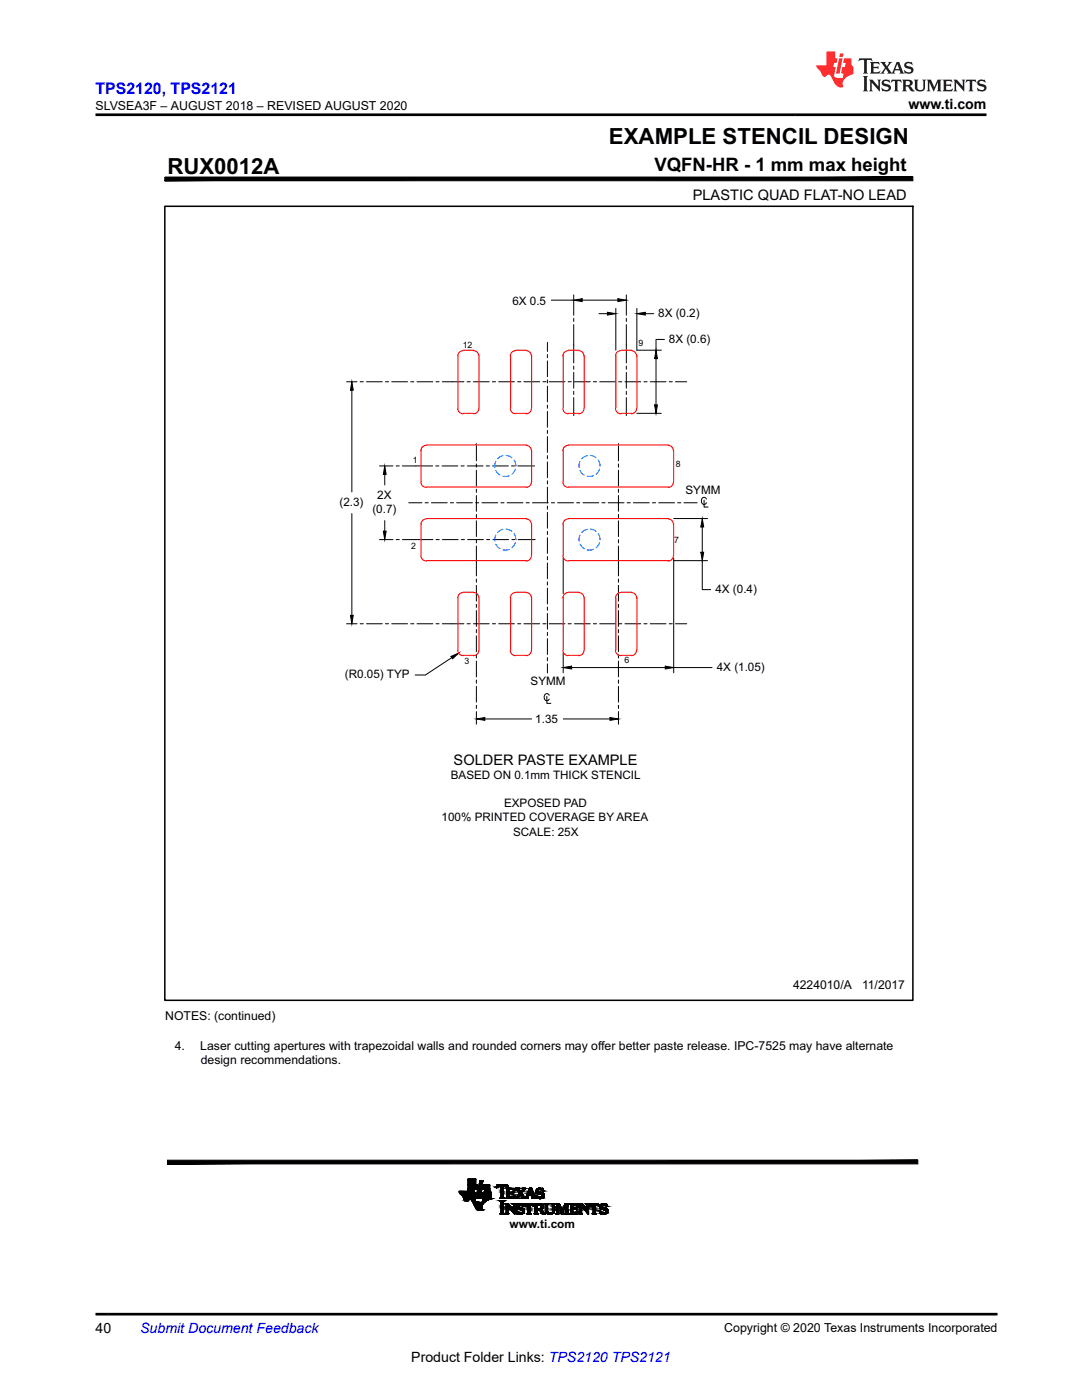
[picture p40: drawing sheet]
<svg xmlns="http://www.w3.org/2000/svg" width="216mm" height="279mm" viewBox="0 0 216 279" stroke-linecap="round" stroke-linejoin="round" font-family="sans-serif">
<defs><g id="words">
<g font-size="4.4">
<text x="121.5" y="28.8">EXAMPLE STENCIL DESIGN</text>
<text x="33.4" y="34.8">RUX0012A</text>
</g>
<text font-size="3.7" x="130.6" y="34.2">VQFN-HR - 1 mm max height</text>
<text font-size="3.2" fill="#00f" x="19" y="18.7">TPS2120, TPS2121</text>
<g font-size="2.9">
<text x="138.2" y="40">PLASTIC QUAD FLAT-NO LEAD</text>
<text x="90.5" y="152.6">SOLDER PASTE EXAMPLE</text>
</g>
<g font-size="2.8">
<text x="181.3" y="21.8">www.ti.com</text>
<text x="19" y="266.1">40</text>
<text x="82.1" y="271.7">Product Folder Links: TPS2120 TPS2121</text>
</g>
<text font-size="2.8" fill="#00f" x="28" y="266.1">Submit Document Feedback</text>
<g font-size="2.5">
<text x="19.1" y="21.9">SLVSEA3F – AUGUST 2018 – REVISED AUGUST 2020</text>
<text x="144.5" y="265.8">Copyright © 2020 Texas Instruments Incorporated</text>
</g>
<g font-size="2.4">
<text x="158.3" y="197.5">4224010/A</text>
<text x="172" y="197.5">11/2017</text>
<text x="33" y="203.6">NOTES: (continued)</text>
<text x="34.9" y="209.5">4.</text>
<text x="40" y="209.5">Laser cutting apertures with trapezoidal walls and rounded corners may of</text>
<text x="119.3" y="209.5">fer better paste release. IPC-7525 may have alternate</text>
<text x="40.1" y="212.4">design recommendations.</text>
<text x="101.7" y="245.1">www.ti.com</text>
</g>
<g font-size="2.3">
<text x="102.2" y="60.8">6X 0.5</text>
<text x="131.3" y="63.3">8X (0.2)</text>
<text x="133.5" y="68.4">8X (0.6)</text>
<text x="67.7" y="101">(2.3)</text>
<text x="75.3" y="99.6">2X</text>
<text x="136.8" y="98.6">SYMM</text>
<text x="74.3" y="102.4">(0.7)</text>
<text x="142.8" y="118.3">4X (0.4)</text>
<text x="68.8" y="135.4">(R0.05) TYP</text>
<text x="105.9" y="136.7">SYMM</text>
<text x="143" y="133.9">4X (1.05)</text>
<text x="106.8" y="144.4">1.35</text>
<text x="90" y="155.5">BASED ON 0.1mm THICK STENCIL</text>
<text x="100.6" y="161.1">EXPOSED PAD</text>
<text x="88.1" y="163.9">100% PRINTED COVERAGE BY AREA</text>
<text x="102.4" y="166.8">SCALE: 25X</text>
</g>
<g font-size="1.7">
<text x="92.3" y="69.4">12</text>
<text x="127.4" y="69.1">9</text>
<text x="82.4" y="92.4">1</text>
<text x="134.9" y="93.2">8</text>
<text x="82" y="109.6">2</text>
<text x="134.5" y="108.4">7</text>
<text x="92.7" y="132.6">3</text>
<text x="124.6" y="132.4">6</text>
</g>
</g></defs>
<g fill="#000">
<path d="M114.5 59.9l1.7-.3v.6zM123.3 59.6l1.7 .3-1.7 .3zM70.2 76.2l.3 1.7h-.6zM121.2 62.3l1.7 .3-1.7 .3zM127.1 62.6l1.7-.3v.6zM130.9 69.9l.3 1.7h-.6zM76.8 93l.3 1.7h-.6zM130.6 80.8h.6l-.3 1.7zM76.5 106h.6l-.3 1.7zM140.1 103.5l.3 1.7h-.5zM139.9 110.2h.5l-.3 1.7zM69.9 122.8h.6l-.3 1.7z"/>
<path d="M90 131l1.6-.7-1.3 1.2zM112.4 133.2l1.7-.3v.6zM132.7 132.9l1.7 .3-1.7 .3zM95.1 143.5l1.6-.3v.6zM121.7 143.2l1.7 .3-1.7 .3zM93 239.7h.1zM93 239.7h.2zM93.4 237.7h1.2zM96.2 239.2h1.9zM99 237h.1zM99 236.9h.1zM99.8 239.7h.9z"/>
<path d="M102.1 238h.4zM102.7 238.7h.1zM103.5 238.4h.3zM107.5 238.3h1zM107.7 239.2h.1zM107.7 239.2h.2zM95.8 241.6h.2zM103.7 240.2h.1zM104.6 240.7h.1zM108.5 242.3h.1zM112 242.1h.2zM114.8 241.1h.3z"/>
<path d="M115.4 241.8h.1zM117.7 240.7h.1zM120.3 240.2h.2zM120.4 242.3h.1zM120.4 242.3h.2z"/>
<path d="M32.9 35.3v.8l149.3-.8zM32.9 36.1l149.3-.8v.8z"/>
<path d="M33.4 231.5v.8l149.7-.8zM33.4 232.3l149.7-.8v.8z"/>
<path d="M91.6 237.7l3 .1zM91.6 237.7h3z"/>
<path d="M91.6 237.8h3zM91.6 237.8h3z"/>
<path d="M91.6 237.8l3 .1zM91.6 237.8h3z"/>
<path d="M91.6 237.9h3zM91.6 237.9h3z"/>
<path d="M91.6 237.9h3zM91.6 237.9h3z"/>
<path d="M91.7 237.9h2.9zM91.7 237.9h2.9z"/>
<path d="M91.7 237.9l2.9 .1zM91.7 237.9h2.9z"/>
<path d="M91.7 238h2.9zM91.7 238h2.9z"/>
<path d="M91.7 238h2.9zM91.7 238h2.9z"/>
<path d="M91.7 238h2.9zM91.7 238h2.9z"/>
<path d="M91.7 238h2.9zM91.7 238h2.9z"/>
<path d="M91.7 238h2.9zM91.7 238h2.9z"/>
<path d="M91.7 238h2.9zM91.7 238h2.9z"/>
<path d="M91.7 238h3.3zM91.7 238h3.3z"/>
<path d="M91.7 238h3.3zM91.7 238h3.3z"/>
<path d="M91.7 238h3.3zM91.7 238h3.3z"/>
<path d="M91.7 238l3.3 .1zM91.7 238h3.3z"/>
<path d="M91.7 238.1h3.3zM91.7 238.1h3.3z"/>
<path d="M91.7 238.1h3.3zM91.7 238.1h3.3z"/>
<path d="M91.7 238.1l3.3 .1zM91.7 238.1h3.3z"/>
<path d="M91.8 238.2h3.2zM91.8 238.2h3.2z"/>
<path d="M91.8 238.2h3.2zM91.8 238.2h3.2z"/>
<path d="M91.8 238.2l3.2 .1zM91.8 238.2h3.2z"/>
<path d="M91.9 238.3h3.1zM91.9 238.3h3.1z"/>
<path d="M91.9 238.3h3.1zM91.9 238.3h3.1z"/>
<path d="M91.9 238.3l3 .1zM91.9 238.3h3.1z"/>
<path d="M91.9 238.4h3zM91.9 238.4h3z"/>
<path d="M92 238.4l.1 .1h2.8zM92 238.4h2.9v.1z"/>
<path d="M92.1 238.5l2.8 .1zM92.1 238.5h2.8z"/>
<path d="M92.2 238.6h2.7zM92.2 238.6h2.7z"/>
<path d="M92.2 238.6l2.7 .1zM92.2 238.6h2.7z"/>
<path d="M92.3 238.7h2.6zM92.3 238.7h2.6z"/>
<path d="M92.3 238.7h2.6zM92.3 238.7h2.6z"/>
<path d="M92.3 238.7l2.6 .1zM92.3 238.7h2.6z"/>
<path d="M92.4 238.8h2.5zM92.4 238.8h2.5z"/>
<path d="M92.4 238.8h2.5zM92.4 238.8h2.5z"/>
<path d="M92.4 238.8l2.4 .1zM92.4 238.8h2.5z"/>
<path d="M92.4 238.9h2.4zM92.4 238.9h2.4z"/>
<path d="M92.4 238.9l2.4 .1zM92.4 238.9h2.4z"/>
<path d="M92.5 239h2.3zM92.5 239h2.3z"/>
<path d="M92.5 239h2.3zM92.5 239h2.3z"/>
<path d="M92.5 239h2.3zM92.5 239h2.3z"/>
<path d="M92.5 239l2.3 .1zM92.5 239h2.3z"/>
<path d="M92.5 239.1h2.3zM92.5 239.1h2.3z"/>
<path d="M92.5 239.1h2.3zM92.5 239.1h2.3z"/>
<path d="M92.5 239.1h2.3zM92.5 239.1h2.3z"/>
<path d="M92.5 239.1h2.3zM92.5 239.1h2.3z"/>
<path d="M92.5 239.1l2.3 .1zM92.5 239.1h2.3z"/>
<path d="M92.5 239.2h2.3zM92.5 239.2h2.3z"/>
<path d="M92.5 239.2l.1 .1h2.2zM92.5 239.2h2.3v.1z"/>
<path d="M92.6 239.3h2.2zM92.6 239.3h2.2z"/>
<path d="M92.6 239.3l1.1 .1zM92.6 239.3h1.2z"/>
<path d="M92.6 239.4h1.1zM92.6 239.4h1.1z"/>
<path d="M92.6 239.4h1.1zM92.6 239.4h1.1z"/>
<path d="M92.6 239.4h1zM92.6 239.4h1.1z"/>
<path d="M92.6 239.4h1zM92.6 239.4h1z"/>
<path d="M92.6 239.4h.9zM92.6 239.4h1z"/>
<path d="M92.7 239.4h.8zM92.7 239.4h.8z"/>
<path d="M92.7 239.4l.8 .1zM92.7 239.4h.8z"/>
<path d="M92.7 239.5h.8zM92.7 239.5h.8z"/>
<path d="M92.7 239.5h.7zM92.7 239.5h.8z"/>
<path d="M92.7 239.5l.7 .1zM92.7 239.5h.7z"/>
<path d="M92.7 239.6h.7zM92.7 239.6h.7z"/>
<path d="M92.8 239.6h.6zM92.8 239.6h.6z"/>
<path d="M92.8 239.7h.5zM92.8 239.7h.5z"/>
<path d="M92.9 239.7h.4zM92.9 239.7h.4z"/>
<path d="M92.9 239.7h.3zM92.9 239.7h.4z"/>
<path d="M92.9 239.7h.3zM92.9 239.7h.3z"/>
<path d="M93 239.7h.2zM93 239.7h.2z"/>
<path d="M93 239.7h.2zM93 239.7h.2z"/>
<path d="M92.8 239.7h.5zM92.8 239.7h.5zM92.8 239.6l.5 .1zM92.8 239.6h.6z"/>
<path d="M93.4 237.7h1.2zM93.4 237.7h1.2zM93.4 237.7h1.2z"/>
<path d="M93.4 235.3h1.5zM93.4 235.3h1.5z"/>
<path d="M93.4 235.3h1.5zM93.4 235.3h1.5z"/>
<path d="M93.4 235.3h1.5zM93.4 235.3h1.5z"/>
<path d="M93.4 235.3l1.5 .1zM93.4 235.3l1.5 .1z"/>
<path d="M93.4 235.4h1.5zM93.4 235.4h1.5z"/>
<path d="M93.4 235.4h1.5zM93.4 235.4h1.5z"/>
<path d="M93.4 235.4h1.5zM93.4 235.4h1.5z"/>
<path d="M93.4 235.4h1.5zM93.4 235.4h1.5z"/>
<path d="M93.4 235.4h1.5zM93.4 235.4h1.5z"/>
<path d="M93.4 235.4h1.5zM93.4 235.4h1.5z"/>
<path d="M93.4 235.4h1.5zM93.4 235.4h1.5z"/>
<path d="M93.4 235.4l1.5 .1zM93.4 235.4l1.5 .1z"/>
<path d="M93.4 235.5h1.5zM93.4 235.5h1.5z"/>
<path d="M93.4 235.5h1.5zM93.4 235.5h1.5z"/>
<path d="M93.4 235.5l1.5 .1zM93.4 235.5l1.5 .1z"/>
<path d="M93.4 235.6h1.5zM93.4 235.6h1.5z"/>
<path d="M93.4 235.6h1.5zM93.4 235.6h1.5z"/>
<path d="M93.4 235.6l1.5 .1zM93.4 235.6l1.5 .1z"/>
<path d="M93.4 235.7h1.5zM93.4 235.7h1.5z"/>
<path d="M93.4 235.7l1.5 .1zM93.4 235.7l1.5 .1z"/>
<path d="M93.4 235.8h1.5zM93.4 235.8h1.5z"/>
<path d="M93.4 235.8l1.5 .1zM93.4 235.8l1.5 .1z"/>
<path d="M93.4 235.9h1.5zM93.4 235.9h1.5z"/>
<path d="M93.4 235.9l1.5 .1zM93.4 235.9l1.5 .1z"/>
<path d="M93.4 236h1.5zM93.4 236h1.5z"/>
<path d="M93.4 236l1.5 .1zM93.4 236l1.5 .1z"/>
<path d="M93.4 236.1h1.5zM93.4 236.1h1.5z"/>
<path d="M93.4 236.1v.1h1.5zM93.4 236.1h1.5v.1z"/>
<path d="M93.4 236.2l1.5 .1zM93.4 236.2l1.5 .1z"/>
<path d="M93.4 236.3h1.5zM93.4 236.3h1.5z"/>
<path d="M93.4 236.3l1.5 .1zM93.4 236.3l1.5 .1z"/>
<path d="M93.4 236.4h1.5zM93.4 236.4h1.5z"/>
<path d="M93.4 236.4h1.5zM93.4 236.4h1.5z"/>
<path d="M93.4 236.4l1.5 .1zM93.4 236.4l1.5 .1z"/>
<path d="M93.4 236.5h1.5zM93.4 236.5h1.5z"/>
<path d="M93.4 236.5h1.5zM93.4 236.5h1.5z"/>
<path d="M93.4 236.5h1.5zM93.4 236.5h1.5z"/>
<path d="M93.4 236.5h1.5zM93.4 236.5h1.5z"/>
<path d="M93.4 236.5h1.9zM93.4 236.5h1.9z"/>
<path d="M93.4 236.5h1.9zM93.4 236.5h1.9z"/>
<path d="M93.4 236.5h1.9zM93.4 236.5h1.9z"/>
<path d="M93.4 236.5h1.9zM93.4 236.5h1.9z"/>
<path d="M93.4 236.5l1.9 .1zM93.4 236.5h1.9z"/>
<path d="M93.4 236.6h1.9zM93.4 236.6h1.9z"/>
<path d="M93.4 236.6h1.9zM93.4 236.6h1.9z"/>
<path d="M93.4 236.6l1.9 .1zM93.4 236.6h1.9z"/>
<path d="M93.4 236.7l1.9 .1zM93.4 236.7h1.9z"/>
<path d="M93.4 236.8v.1h1.8zM93.4 236.8h1.9l-.1 .1z"/>
<path d="M93.4 236.9h1.8zM93.4 236.9h1.8z"/>
<path d="M93.4 236.9v.1h1.8zM93.4 236.9h1.8v.1z"/>
<path d="M93.4 237l1.8 .1zM93.4 237h1.8z"/>
<path d="M93.4 237.1h1.8zM93.4 237.1h1.8z"/>
<path d="M93.4 237.1l1.8 .1zM93.4 237.1h1.8z"/>
<path d="M93.4 237.2h1.8zM93.4 237.2h1.8z"/>
<path d="M93.4 237.2h1.8zM93.4 237.2h1.8z"/>
<path d="M93.4 237.2l1.8 .1zM93.4 237.2h1.8z"/>
<path d="M93.4 237.3h1.8zM93.4 237.3h1.8z"/>
<path d="M93.4 237.3h1.8zM93.4 237.3h1.8z"/>
<path d="M93.4 237.3h1.8zM93.4 237.3h1.8z"/>
<path d="M93.4 237.3h1.8zM93.4 237.3h1.8z"/>
<path d="M93.4 237.3h1.3zM93.4 237.3h1.3z"/>
<path d="M93.4 237.3h1.3zM93.4 237.3h1.3z"/>
<path d="M93.4 237.3h1.3zM93.4 237.3h1.3z"/>
<path d="M93.4 237.3h1.3zM93.4 237.3h1.3z"/>
<path d="M93.4 237.3h1.3zM93.4 237.3h1.3z"/>
<path d="M93.4 237.3l1.3 .1zM93.4 237.3h1.3z"/>
<path d="M93.4 237.4h1.3zM93.4 237.4h1.3z"/>
<path d="M93.4 237.4h1.3zM93.4 237.4h1.3z"/>
<path d="M93.4 237.4h1.3zM93.4 237.4h1.3z"/>
<path d="M93.4 237.4l1.3 .1zM93.4 237.4h1.3z"/>
<path d="M93.4 237.5h1.3zM93.4 237.5h1.3z"/>
<path d="M93.4 237.5h1.3zM93.4 237.5h1.3z"/>
<path d="M93.4 237.5l1.3 .1zM93.4 237.5h1.3z"/>
<path d="M93.4 237.6h1.3zM93.4 237.6h1.3z"/>
<path d="M93.4 237.6h1.3zM93.4 237.6h1.3z"/>
<path d="M93.4 237.6l1.3 .1zM93.4 237.6h1.3z"/>
<path d="M93.4 237.7h1.3zM93.4 237.7h1.3z"/>
<path d="M93.4 237.7h1.2zM93.4 237.7h1.3z"/>
<path d="M93.4 237.7h1.2zM93.4 237.7h1.2z"/>
<path d="M93.4 237.7h1.2zM93.4 237.7h1.2z"/>
<path d="M93.8 239.3h.9zM93.8 239.3h1z"/>
<path d="M93.8 239.3l.9 .1zM93.8 239.3l.9 .1z"/>
<path d="M93.9 239.4h.8zM93.9 239.4h.8z"/>
<path d="M93.9 239.4h.8zM93.9 239.4h.8z"/>
<path d="M93.9 239.4h.8zM93.9 239.4h.8z"/>
<path d="M93.9 239.4h.8zM93.9 239.4h.8z"/>
<path d="M94 239.4h.7zM94 239.4h.7z"/>
<path d="M94 239.4h.7zM94 239.4h.7z"/>
<path d="M94 239.4l.7 .1zM94 239.4h.7z"/>
<path d="M94 239.5h.7zM94 239.5h.7z"/>
<path d="M94.1 239.5h.6zM94.1 239.5h.6z"/>
<path d="M94.1 239.5h.6zM94.1 239.5h.6z"/>
<path d="M94.1 239.5h.6zM94.1 239.5h.6z"/>
<path d="M94.1 239.5l.6 .1zM94.1 239.5l.6 .1z"/>
<path d="M94.2 239.6h.5zM94.2 239.6h.5z"/>
<path d="M94.2 239.6h.5zM94.2 239.6h.5z"/>
<path d="M94.2 239.6l.5 .1zM94.2 239.6l.5 .1z"/>
<path d="M94.2 239.7h.6zM94.2 239.7h.6z"/>
<path d="M94.2 239.7h.6zM94.2 239.7h.6z"/>
<path d="M94.2 239.7h.6zM94.2 239.7h.6z"/>
<path d="M94.2 239.7h.6zM94.2 239.7h.6z"/>
<path d="M94.3 239.7l.5 .1zM94.3 239.7l.5 .1z"/>
<path d="M94.3 239.8h.6zM94.3 239.8h.6z"/>
<path d="M94.3 239.8h.6zM94.3 239.8h.6z"/>
<path d="M94.3 239.8l.6 .1zM94.3 239.8l.6 .1z"/>
<path d="M94.3 239.9h.7zM94.3 239.9h.7z"/>
<path d="M94.3 239.9h.8zM94.3 239.9h.8z"/>
<path d="M94.3 239.9h.8zM94.3 239.9h.8z"/>
<path d="M94.3 239.9h.9zM94.3 239.9h.9z"/>
<path d="M94.3 239.9h.9zM94.3 239.9h.9z"/>
<path d="M94.3 239.9h1zM94.3 239.9h1z"/>
<path d="M94.3 239.9h1.1zM94.3 239.9h1.1z"/>
<path d="M94.3 239.9h1.3zM94.3 239.9h1.3z"/>
<path d="M91.7 238.1h3.3zM91.7 238.1h3.3zM91.7 238.1h3.3zM91.7 238.1h3.3z"/>
<path d="M95.1 239.2h.6zM95.1 239.2h.6z"/>
<path d="M95.1 239.2h.6zM95.1 239.2h.6z"/>
<path d="M95.1 239.1l.6 .1zM95.1 239.1h.6z"/>
<path d="M95.1 239.1h.6zM95.1 239.1h.6z"/>
<path d="M95.6 236.7l.5 .1zM95.6 236.7h.6z"/>
<path d="M95.5 236.8h.6zM95.5 236.8h.6z"/>
<path d="M95.6 236.3h.6zM95.6 236.3h.6z"/>
<path d="M95.1 239.1h.6zM95.1 239.1h.6zM95.1 239.1h.6zM95.1 239.1h.6z"/>
<path d="M95.1 239.1h.6zM95.1 239.1h.6zM95.1 239l.6 .1zM95.1 239h.6z"/>
<path d="M95.1 239h.6zM95.1 239h.6zM95.1 239h.6zM95.1 239h.6z"/>
<path d="M95.1 239h.6zM95.1 239h.6zM95.1 238.9l.6 .1zM95.1 238.9h.6z"/>
<path d="M95.1 238.9h.6zM95.1 238.9h.6zM95.1 238.8l.6 .1zM95.1 238.8h.6z"/>
<path d="M95.1 238.8h.6zM95.1 238.8h.6zM95.1 238.7l.6 .1zM95.1 238.7h.6z"/>
<path d="M95.1 238.7h.6zM95.1 238.7h.6zM95.2 238.7h.5zM95.2 238.7h.6z"/>
<path d="M95.2 238.7h.6zM95.2 238.7h.6zM95.2 238.5v.2h.6zM95.2 238.5h.6v.2z"/>
<path d="M95.2 238.5h.6zM95.2 238.5h.6zM95.2 238.4v.1h.6zM95.2 238.4h.6v.1z"/>
<path d="M95.2 238.4h.6zM95.2 238.4h.6zM95.2 238.3v.1h.6zM95.2 238.3h.6v.1z"/>
<path d="M95.2 238.3h.6zM95.2 238.3h.6zM95.3 238.1l-.1 .2h.6zM95.3 238.1h.6l-.1 .2z"/>
<path d="M95.3 238.1h.6zM95.3 238.1h.6zM95.3 237.8v.3h.6zM95.3 237.8h.6v.3z"/>
<path d="M95.3 237.8h.6zM95.3 237.8h.6zM95.4 237.6l-.1 .2h.6zM95.4 237.6h.6l-.1 .2z"/>
<path d="M96 239h2.1zM96 239h2.1z"/>
<path d="M96 239h2.1zM96 239h2.1z"/>
<path d="M96 239h2.1zM96 239h2.1z"/>
<path d="M96 239h2.1zM96 239h2.1z"/>
<path d="M96 238.9l2.1 .1zM96 238.9l2.1 .1z"/>
<path d="M96 239h2.1zM96 239h2.1z"/>
<path d="M96 238.9h2.1zM96 238.9h2.1z"/>
<path d="M96 239l2.1 .1zM96 239l2.1 .1z"/>
<path d="M95.4 237.6h.6zM95.4 237.6h.6zM95.4 237.4v.2h.6zM95.4 237.4h.6v.2z"/>
<path d="M96 238.9h2.1zM96 238.9h2.1z"/>
<path d="M96 238.8l2.1 .1zM96 238.8l2.1 .1z"/>
<path d="M96 238.8h2.1zM96 238.8h2.1z"/>
<path d="M96 239.1h2.1zM96 239.1h2.1z"/>
<path d="M96 239.1h2.1zM96 239.1h2.1z"/>
<path d="M96 238.8h2.1zM96 238.8h2.1z"/>
<path d="M96 238.8h2.1zM96 238.8h2.1z"/>
<path d="M96 238.7l2.1 .1zM96 238.7l2.1 .1z"/>
<path d="M96 238.7h2.1zM96 238.7h2.1z"/>
<path d="M96 238.7h2.1zM96 238.7h2.1z"/>
<path d="M96 239.1h2.1zM96 239.1h2.1z"/>
<path d="M95.4 237.4h.6zM95.4 237.4h.6zM95.4 237.2v.2h.6zM95.4 237.2h.7l-.1 .2z"/>
<path d="M96 238.6l2.1 .1zM96 238.6l2.1 .1z"/>
<path d="M96 238.6h2.1zM96 238.6h2.1z"/>
<path d="M96 238.6h2.1zM96 238.6h2.1z"/>
<path d="M96.1 238.5l-.1 .1h2.1zM96.1 238.5l2 .1z"/>
<path d="M95.4 237.2h.7zM95.4 237.2h.7zM95.5 237.1l-.1 .1h.7zM95.5 237.1h.6v.1z"/>
<path d="M96 239.1h2.1zM96 239.1h2.1z"/>
<path d="M96.1 238.4l2 .1zM96.1 238.4l2 .1z"/>
<path d="M95.5 237.1h.6zM95.5 237.1h.6zM95.5 237v.1h.6zM95.5 237h.6v.1z"/>
<path d="M96.1 238.3l2 .1zM96.1 238.3l2 .1z"/>
<path d="M95.5 237h.6zM95.5 237h.6zM95.5 236.9l.6 .1zM95.5 236.9h.6z"/>
<path d="M96.1 238.3h2zM96.1 238.3h2z"/>
<path d="M96.1 238.2l2 .1zM96.1 238.2l2 .1z"/>
<path d="M96.1 239.1l2 .1zM96.1 239.1l2 .1z"/>
<path d="M95.5 236.9h.6zM95.5 236.9h.6zM95.5 236.8l.6 .1zM95.5 236.8h.6z"/>
<path d="M96.1 238.2h2zM96.1 238.2h2z"/>
<path d="M96.1 238.2h2zM96.1 238.2h2z"/>
<path d="M96.1 238.2h2zM96.1 238.2h2z"/>
<path d="M96.1 238.1l2 .1zM96.1 238.1l2 .1z"/>
<path d="M95.5 236.8h.6zM95.5 236.8h.6zM95.5 236.8h.6zM95.5 236.8h.6z"/>
<path d="M96.1 238.1h2zM96.1 238.1h2z"/>
<path d="M96.1 238.1h2zM96.1 238.1h2z"/>
<path d="M96.1 238.1h2zM96.1 238.1h2z"/>
<path d="M96.2 238l1.9 .1zM96.2 238l1.9 .1z"/>
<path d="M96.2 238h1.9zM96.2 238h1.9z"/>
<path d="M96.2 238h1.9zM96.2 238h1.9z"/>
<path d="M96.2 238h1.9zM96.2 238h1.9z"/>
<path d="M95.6 236.7h.6zM95.6 236.7h.6zM95.6 236.6l.6 .1zM95.6 236.6h.6z"/>
<path d="M95.6 236.6h.6zM95.6 236.6h.6zM95.6 236.6h.6zM95.6 236.6h.6z"/>
<path d="M96.2 239.2h1.9zM96.1 239.2h2zM96.1 239.2h2z"/>
<path d="M95.6 236.6h.6zM95.6 236.6h.6zM95.6 236.5l.6 .1zM95.6 236.5h.6z"/>
<path d="M95.6 236.5h.6zM95.6 236.5h.6zM95.6 236.5h.6zM95.6 236.5h.6z"/>
<path d="M95.6 236.5h.6zM95.6 236.5h.6zM95.6 236.5h.6zM95.6 236.5h.6z"/>
<path d="M95.6 236.5h.6zM95.6 236.5h.6zM95.6 236.5h.6zM95.6 236.5h.6z"/>
<path d="M95.6 236.5h.6zM95.6 236.5h.6zM95.6 236.5h.6zM95.6 236.5h.6z"/>
<path d="M96.2 239.9h.5zM96.2 239.9h.5z"/>
<path d="M96.2 239.9h.5zM96.2 239.9h.5z"/>
<path d="M96.2 239.9h.5zM96.2 239.9h.5z"/>
<path d="M96.2 239.9h.5zM96.2 239.9h.6z"/>
<path d="M96.2 239.9h.5zM96.2 239.9h.5z"/>
<path d="M96.2 239.8l.6 .1zM96.2 239.8h.6z"/>
<path d="M95.6 236.3h.6zM95.6 236.3h.6zM95.6 236.2l.6 .1zM95.6 236.2h.6z"/>
<path d="M96.2 239.8h.6zM96.2 239.8h.7z"/>
<path d="M95.6 236.2h.6zM95.6 236.2h.6zM95.6 236.2h.6zM95.6 236.2h.7z"/>
<path d="M96.3 239.8h.6zM96.3 239.8h.6z"/>
<path d="M95.6 236.2h.7zM95.6 236.2h.7zM95.7 236.2h.6zM95.7 236.2h.6z"/>
<path d="M96.3 239.8h.6zM96.3 239.8h.6z"/>
<path d="M95.7 236.2h.6zM95.7 236.2h.6zM95.7 236.1l.6 .1zM95.7 236.1h.6z"/>
<path d="M96.3 239.7l.6 .1zM96.3 239.7h.7z"/>
<path d="M95.7 236.1h.6zM95.7 236.1h.6zM95.7 236.1h.6zM95.7 236.1h.6z"/>
<path d="M96.3 239.7h.7zM96.3 239.7h.8z"/>
<path d="M95.7 236.1h.6zM95.7 236.1h.6zM95.7 236v.1h.6zM95.7 236h.6v.1z"/>
<path d="M96.3 239.6l.8 .1zM96.3 239.6h.8z"/>
<path d="M96.3 239.5l.8 .1zM96.3 239.5h1z"/>
<path d="M96.2 239.2h1.9zM96.2 239.2h1.9zM96.2 239.2h1.9z"/>
<path d="M95.7 236h.6zM95.7 236h.6zM95.7 235.9v.1h.6zM95.7 235.9h.6v.1z"/>
<path d="M96.3 237.3h1.4zM96.3 237.3h1.4z"/>
<path d="M96.3 237.3h1.4zM96.3 237.3h1.4z"/>
<path d="M96.3 237.3h1.4zM96.3 237.3h1.4z"/>
<path d="M96.3 239.5h1zM96.3 239.5h1.1z"/>
<path d="M96.3 239.5h1zM96.3 239.5h1z"/>
<path d="M96.3 237.3h1.4zM96.3 237.3h1.4z"/>
<path d="M96.3 237.3h1.4zM96.3 237.3h1.4z"/>
<path d="M96.3 237.3h1.4zM96.3 237.3h1.4z"/>
<path d="M96.3 237.3h1.4zM96.3 237.3h1.4z"/>
<path d="M96.3 237.2l1.4 .1zM96.3 237.2l1.4 .1z"/>
<path d="M96.3 237.2h1.4zM96.3 237.2h1.4z"/>
<path d="M96.3 237.2h1.4zM96.3 237.2h1.4z"/>
<path d="M96.3 239.4l1.1 .1zM96.3 239.4h1.2z"/>
<path d="M95.7 235.9h.6zM95.7 235.9h.6zM95.7 235.8l.6 .1zM95.7 235.8h.6z"/>
<path d="M96.3 239.4h1.2zM96.3 239.4h1.2z"/>
<path d="M96.3 237.1l1.4 .1zM96.3 237.1l1.4 .1z"/>
<path d="M96.3 237.2h1.4zM96.3 237.2h1.4z"/>
<path d="M96.3 239.4h1.2zM96.3 239.4h1.4z"/>
<path d="M95.7 235.8h.6zM95.7 235.8h.6zM95.7 235.8h.6zM95.7 235.8h.6z"/>
<path d="M96.3 239.3l1.4 .1zM96.3 239.3h1.5z"/>
<path d="M96.3 237.1h1.4zM96.3 237.1h1.4z"/>
<path d="M96.3 237.1h1.4zM96.3 237.1h1.4z"/>
<path d="M95.7 235.8h.6zM95.7 235.8h.6zM95.7 235.7l.6 .1zM95.7 235.7h.6z"/>
<path d="M96.3 239.3h1.5zM96.3 239.3h1.5z"/>
<path d="M95.7 235.7h.6zM95.7 235.7h.6zM95.7 235.7h.6zM95.7 235.7h.7z"/>
<path d="M96.3 239.3h1.5zM96.3 239.3h1.6z"/>
<path d="M96.3 239.3h1.6zM96.3 239.3h1.6z"/>
<path d="M96.3 237.1h1.4zM96.3 237.1h1.4z"/>
<path d="M96.4 236.9l-.1 .2h1.4zM96.4 236.9h1.3v.2z"/>
<path d="M96.4 239.3h1.5zM96.4 239.3h1.5z"/>
<path d="M96.3 239.3h1.6zM96.3 239.3h1.6z"/>
<path d="M95.7 235.7h.7zM95.7 235.7h.7zM95.7 235.7h.7zM95.7 235.7h.7z"/>
<path d="M96.4 239.3h1.5zM96.4 239.3h1.6z"/>
<path d="M96.4 239.3h1.6zM96.4 239.3h1.6z"/>
<path d="M95.7 235.7h.7zM95.7 235.7h.7zM95.8 235.7h.6zM95.8 235.7h.6z"/>
<path d="M96.4 239.3h1.6zM96.4 239.3h1.6z"/>
<path d="M96.4 239.3h1.7zM96.4 239.3h1.7z"/>
<path d="M96.4 239.3h1.6zM96.4 239.3h1.7z"/>
<path d="M96.4 239.2l1.7 .1zM96.4 239.2l1.7 .1z"/>
<path d="M96.4 239.3h1.7zM96.4 239.3h1.7z"/>
<path d="M96.4 239.3h1.7zM96.4 239.3h1.7z"/>
<path d="M96.4 239.2h1.7zM96.4 239.2h1.7z"/>
<path d="M96.4 239.2h1.7zM96.4 239.2h1.7z"/>
<path d="M96.4 239.2h1.7zM96.4 239.2h1.7z"/>
<path d="M96.4 239.2h1.7zM96.4 239.2h1.7z"/>
<path d="M96.4 239.2h1.7zM96.4 239.2h1.7z"/>
<path d="M96.4 239.2h1.7zM96.4 239.2h1.7z"/>
<path d="M96.4 236.9h1.3zM96.4 236.9h1.3z"/>
<path d="M96.4 239.2h1.7zM96.4 239.2h1.7z"/>
<path d="M96.4 239.2h1.7zM96.4 239.2h1.7z"/>
<path d="M96.4 239.2h1.7zM96.4 239.2h1.7z"/>
<path d="M96.4 236.8v.1h1.3zM96.4 236.8h1.3v.1z"/>
<path d="M96.4 236.8h1.3zM96.4 236.8h1.3z"/>
<path d="M96.4 236.7l1.3 .1zM96.4 236.7l1.3 .1z"/>
<path d="M96.4 236.6l1.3 .1zM96.4 236.6l1.3 .1z"/>
<path d="M96.4 236.7h1.3zM96.4 236.7h1.3z"/>
<path d="M96.4 236.6h1.3zM96.4 236.6h1.3z"/>
<path d="M96.4 236.6h1.3zM96.4 236.6h1.3z"/>
<path d="M96.6 238h1.5zM96.6 238h1.5z"/>
<path d="M96.6 238h1.5zM96.6 238h1.5z"/>
<path d="M96.6 238h1.5zM96.6 238h1.5z"/>
<path d="M96.6 238h1.5zM96.6 238h1.5z"/>
<path d="M96.6 238h1.5zM96.6 238h1.5z"/>
<path d="M96.6 238h1.5zM96.6 238h1.5z"/>
<path d="M96.6 238h1.4zM96.6 238h1.4z"/>
<path d="M96.6 238h1.4zM96.6 238h1.4z"/>
<path d="M96.6 238h1.5zM96.6 238h1.5z"/>
<path d="M96.6 238h1.4zM96.6 238h1.4z"/>
<path d="M96.6 238h1.4zM96.6 238h1.4z"/>
<path d="M96.6 238h1.4zM96.6 238h1.4z"/>
<path d="M96.6 238h1.4zM96.6 238h1.4z"/>
<path d="M96.6 238h1.4zM96.6 238h1.4z"/>
<path d="M96.6 237.9l1.4 .1zM96.6 237.9l1.4 .1z"/>
<path d="M96.6 237.9h1.4zM96.6 237.9h1.4z"/>
<path d="M96.6 237.9h1.3zM96.6 237.9h1.3z"/>
<path d="M96.6 237.9h1.3zM96.6 237.9h1.3z"/>
<path d="M96.6 237.9h1.3zM96.6 237.9h1.3z"/>
<path d="M96.6 237.8l1.3 .1zM96.6 237.8l1.3 .1z"/>
<path d="M96.6 237.9h1.3zM96.6 237.9h1.3z"/>
<path d="M96.6 237.8h1.3zM96.6 237.8h1.3z"/>
<path d="M96.6 237.8h1.2zM96.6 237.8h1.2z"/>
<path d="M96.7 237.8h1.1zM96.7 237.8h1.1z"/>
<path d="M96.7 237.7l1.1 .1zM96.7 237.7l1.1 .1z"/>
<path d="M96.7 237.7h1.1zM96.7 237.7h1.1z"/>
<path d="M96.7 237.6l1.1 .1zM96.7 237.6l1.1 .1z"/>
<path d="M96.7 237.7h1.1zM96.7 237.7h1.1z"/>
<path d="M96.7 237.6h1.1zM96.7 237.6h1.1z"/>
<path d="M96.7 237.5l1 .1zM96.7 237.5l1 .1z"/>
<path d="M96.7 237.5h1zM96.7 237.5h1z"/>
<path d="M96.7 237.5h1zM96.7 237.5h1z"/>
<path d="M96.7 237.4l1 .1zM96.7 237.4l1 .1z"/>
<path d="M96.7 237.4h1zM96.7 237.4h1z"/>
<path d="M96.7 237.4h1zM96.7 237.4h1z"/>
<path d="M96.7 237.4h1zM96.7 237.4h1z"/>
<path d="M96.7 237.3l1 .1zM96.7 237.3l1 .1z"/>
<path d="M96.7 237.3h1zM96.7 237.3h1z"/>
<path d="M96.7 237.3h1zM96.7 237.3h1z"/>
<path d="M96.7 237.3h1zM96.7 237.3h1z"/>
<path d="M96.7 237.3h1zM96.7 237.3h1z"/>
<path d="M96.5 236.5h1.2zM96.5 236.5h1.2zM96.5 236.5h1.2zM96.5 236.5h1.2z"/>
<path d="M96.5 236.5h1.2zM96.5 236.5h1.2zM96.5 236.5h1.2zM96.5 236.5h1.2z"/>
<path d="M96.5 236.5h1.2zM96.5 236.5h1.2zM96.5 236.5h1.2zM96.5 236.5h1.2z"/>
<path d="M96.4 236.6h1.3zM96.4 236.6h1.3zM96.5 236.5l1.2 .1zM96.5 236.5l1.2 .1z"/>
<path d="M96.4 236.6h1.3zM96.4 236.6h1.3zM96.4 236.6h1.3zM96.4 236.6h1.3z"/>
<path d="M96.3 237.3h1.4zM96.3 237.3h1.4zM96.3 237.3h1.4zM96.3 237.3h1.4z"/>
<path d="M96.3 239.3h1.5zM96.3 239.3h1.5z"/>
<path d="M96.1 238.1h2zM96.1 238.1h2zM96.1 238.1h2zM96.1 238.1h2z"/>
<path d="M96 238.8h2.1zM96 238.8h2.1zM96 238.8h2.1zM96 238.8h2.1z"/>
<path d="M99 236.9h.1zM99 236.9h.2z"/>
<path d="M99 236.9h.1zM99 236.9h.1z"/>
<path d="M99 236.9h.2zM99 236.9h.2z"/>
<path d="M99 236.9h.2zM99 236.9h.2z"/>
<path d="M99 236.9h.2zM99 236.9h.2z"/>
<path d="M99 236.9h.2zM99 236.9h.3z"/>
<path d="M99 236.8l.3 .1zM99 236.8h.3z"/>
<path d="M99 236.8h.3zM99 236.8h.3z"/>
<path d="M99 236.8h.3zM99 236.8h.4z"/>
<path d="M99 236.8h.4zM99 236.8h.4z"/>
<path d="M99 236.8h.4zM99 236.8h.5z"/>
<path d="M99 236.8h.5zM99 236.8h.5z"/>
<path d="M99.1 236.8h.4zM99.1 236.8h.5z"/>
<path d="M99.1 236.8h2.3zM99.1 236.8h2.3z"/>
<path d="M99.1 236.8h.5zM99.1 236.8h.5z"/>
<path d="M99.1 236.7l2.3 .1zM99.1 236.7l2.3 .1z"/>
<path d="M99 237h.1zM99 237h.1z"/>
<path d="M99.1 236.8h.5zM99.1 236.8h.6z"/>
<path d="M99.1 236.8h.6zM99.1 236.8h.7z"/>
<path d="M99.8 239.6h.9zM99.8 239.6h.9zM99.8 239.6h.9zM99.8 239.6h.9zM99.8 239.6h.9zM99.8 239.6h.9zM99.8 239.6h.9zM99.8 239.6h.9z"/>
<path d="M99.8 239.6h.9zM99.8 239.6h.9z"/>
<path d="M99.8 239.6h.9zM99.8 239.6h.9z"/>
<path d="M99.8 239.6l.9 .1zM99.8 239.6l.9 .1z"/>
<path d="M99.8 239.7h.9zM99.8 239.7h.9zM99.8 239.7h.9zM99.8 239.7h.9zM99.8 239.7h.9zM99.8 239.7h.9zM99.8 239.7h.9z"/>
<path d="M99.8 239.7h.9zM99.8 239.7h.9z"/>
<path d="M99.8 239.1h.9zM99.9 239.1h.8z"/>
<path d="M99.8 239.1h.9zM99.8 239.1h.9z"/>
<path d="M99.8 239.1h.9zM99.8 239.1h.9z"/>
<path d="M99.8 239.1h.9zM99.8 239.1h.9z"/>
<path d="M99.8 239.1h.9zM99.8 239.1h.9z"/>
<path d="M99.8 239.1h.9zM99.8 239.1h.9z"/>
<path d="M99.8 239.1h.9zM99.8 239.1h.9z"/>
<path d="M99.8 239.1h.9zM99.8 239.1h.9z"/>
<path d="M99.8 239.1l.9 .1zM99.8 239.1l.9 .1z"/>
<path d="M99.8 239.2h.9zM99.8 239.2h.9z"/>
<path d="M99.8 239.2h.9zM99.8 239.2h.9z"/>
<path d="M99.8 239.2h.9zM99.8 239.2h.9z"/>
<path d="M99.8 239.2h.9zM99.8 239.2h.9z"/>
<path d="M99.8 239.7h.9zM99.8 239.7h.9z"/>
<path d="M99.8 239.7h.8zM99.8 239.7h.9z"/>
<path d="M99.8 239.7h.8zM99.8 239.7h.8z"/>
<path d="M99.8 236.8h.8zM99.8 236.8h.8z"/>
<path d="M99.8 239.7h.8zM99.8 239.7h.8z"/>
<path d="M99.9 239.1h.7zM99.9 239.1h.7z"/>
<path d="M99.9 239.1h.7zM99.9 239.1h.7z"/>
<path d="M99.8 239.7h.8zM99.8 239.7h.8z"/>
<path d="M99.9 239.7h.7zM99.9 239.7h.7z"/>
<path d="M99.9 239.1h.7zM99.9 239l.7 .1z"/>
<path d="M99.9 239.1h.7zM99.9 239.1h.7z"/>
<path d="M99.8 236.8h.7zM99.8 236.8h.8z"/>
<path d="M99.9 239.7h.6zM99.9 239.7h.7z"/>
<path d="M99.9 239.7h.6zM99.9 239.7h.6z"/>
<path d="M99.9 239h.6zM99.9 239h.6z"/>
<path d="M99.9 239h.6zM99.9 239h.6z"/>
<path d="M99.9 239.7h.6zM99.9 239.7h.6z"/>
<path d="M99.9 236.8h.6zM99.9 236.8h.6z"/>
<path d="M99.9 239.7l.6 .1zM99.9 239.7h.6z"/>
<path d="M100 239h.5zM100 239h.5z"/>
<path d="M99.9 239h.6zM99.9 239h.6z"/>
<path d="M99.9 236.8h.6zM99.9 236.8h.6z"/>
<path d="M99.9 239.8h.6zM99.9 239.8h.6z"/>
<path d="M99.9 239.8h.6zM99.9 239.8h.6z"/>
<path d="M99.9 236.8h.6zM99.9 236.8h.6z"/>
<path d="M100 238.9l.5 .1zM100 238.9l.5 .1z"/>
<path d="M99.9 239.8h.6zM99.9 239.8h.6z"/>
<path d="M100 239.8h.5zM100 239.8h.5z"/>
<path d="M100 238.9h.5zM100 238.9h.5z"/>
<path d="M100 239.8h.5zM100 239.8h.5z"/>
<path d="M100 236.8l.5 .1zM100 236.8h.5z"/>
<path d="M100 239.8l.5 .1zM100 239.8h.5z"/>
<path d="M100 238.9h.5zM100 238.9h.5z"/>
<path d="M100 239.9h.5zM100 239.9h.5z"/>
<path d="M100 236.9h.5zM100 236.9h.5z"/>
<path d="M100 239.9h.5zM100 239.9h.5z"/>
<path d="M100 238.8l.5 .1zM100 238.8l.5 .1z"/>
<path d="M100 239.9h.5zM100 239.9h.5z"/>
<path d="M100 236.9h.5zM100 236.9h.5z"/>
<path d="M100 238.4l.5 .1zM100 238.4l.5 .1z"/>
<path d="M100 238.5h.5zM100 238.5h.5z"/>
<path d="M100 238.8h.5zM100 238.8h.5z"/>
<path d="M100 239.9h.5zM100 239.9h.5z"/>
<path d="M100 236.9h.5zM100 236.9h.5zM100 236.9h.5zM100 236.9h.5z"/>
<path d="M100 237h.5zM100 237h.5zM100 236.9l.5 .1zM100 236.9l.5 .1z"/>
<path d="M100 237h.5zM100 237h.5zM100 237h.5zM100 237h.5z"/>
<path d="M100 237h.5zM100 237h.5zM100 237h.5zM100 237h.5z"/>
<path d="M100 237.1h.5zM100 237.1h.5zM100 237l.5 .1zM100 237l.5 .1z"/>
<path d="M100 237.1h.5zM100 237.1h.5zM100 237.1h.5zM100 237.1h.5z"/>
<path d="M100 237.2h.5zM100 237.2h.5zM100 237.1l.5 .1zM100 237.1l.5 .1z"/>
<path d="M100 237.2h.5zM100 237.2h.5zM100 237.2h.5zM100 237.2h.5z"/>
<path d="M100 237.3h.5zM100 237.3h.5zM100 237.2l.5 .1zM100 237.2l.5 .1z"/>
<path d="M100 237.4h.5zM100 237.4h.5zM100 237.3l.5 .1zM100 237.3l.5 .1z"/>
<path d="M100 237.5h.5zM100 237.5h.5zM100 237.4l.5 .1zM100 237.4l.5 .1z"/>
<path d="M100 237.5h.5zM100 237.5h.5zM100 237.5h.5zM100 237.5h.5z"/>
<path d="M100 237.7h.5zM100 237.7h.5zM100 237.5v.2h.5zM100 237.5h.5v.2z"/>
<path d="M100 237.9h.5zM100 237.9h.5zM100 237.7v.2h.5zM100 237.7h.5v.2z"/>
<path d="M100 238.1h.5zM100 238.1h.5zM100 237.9v.2h.5zM100 237.9h.5v.2z"/>
<path d="M100 238.2h.5zM100 238.2h.5zM100 238.1v.1h.5zM100 238.1h.5v.1z"/>
<path d="M100 238.3h.5zM100 238.3h.5zM100 238.2l.5 .1zM100 238.2l.5 .1z"/>
<path d="M100 238.4h.5zM100 238.4h.5zM100 238.3l.5 .1zM100 238.3l.5 .1z"/>
<path d="M100 238.5h.5zM100 238.5h.5zM100 238.5h.5zM100 238.5h.5z"/>
<path d="M100 238.6h.5zM100 238.6h.5zM100 238.5l.5 .1zM100 238.5l.5 .1z"/>
<path d="M100 238.7h.5zM100 238.7h.5zM100 238.6l.5 .1zM100 238.6l.5 .1z"/>
<path d="M100 238.7h.5zM100 238.7h.5zM100 238.7h.5zM100 238.7h.5z"/>
<path d="M100 238.8h.5zM100 238.8h.5zM100 238.7l.5 .1zM100 238.7l.5 .1z"/>
<path d="M100 238.8h.5zM100 238.8h.5zM100 238.8h.5zM100 238.8h.5z"/>
<path d="M100 238.8h.5zM100 238.8h.5zM100 238.8h.5zM100 238.8h.5z"/>
<path d="M100 238.8h.5zM100 238.8h.5zM100 238.8h.5zM100 238.8h.5z"/>
<path d="M100 239.9h.5zM100 239.9h.5zM100 239.9h.5zM100 239.9h.5z"/>
<path d="M100 240h.5zM100 240h.5zM100 239.9l.5 .1zM100 239.9l.5 .1z"/>
<path d="M100 240h.5zM100 240h.5zM100 240h.5zM100 240h.5z"/>
<path d="M99.8 239.6h.9zM99.8 239.6h.9zM99.8 239.6h.9zM99.8 239.6h.9z"/>
<path d="M100.6 236.8h.8zM100.6 236.8h.8z"/>
<path d="M100.7 236.8h.7zM100.7 236.8h.7z"/>
<path d="M100.8 236.8h.6zM100.8 236.8h.6z"/>
<path d="M100.9 236.8h.5zM100.9 236.8h.5z"/>
<path d="M100.9 236.8h.5zM100.9 236.8h.5z"/>
<path d="M101 237.1l1.6 .1zM101 237.1l1.6 .1z"/>
<path d="M101 237.2h1.6zM101 237.2h1.6z"/>
<path d="M101 239.1h1.7zM101 239.1h1.7z"/>
<path d="M101 239.1h1.7zM101 239.1h1.7z"/>
<path d="M101 239.1h1.7zM101 239.1h1.7z"/>
<path d="M101 239.1h1.7zM101 239.1h1.7z"/>
<path d="M101 239.1h1.7zM101 239.1h1.7z"/>
<path d="M101 239.1l1.6 .1zM101 239.1h1.7z"/>
<path d="M101 239.2h1.6zM101 239.2h1.6z"/>
<path d="M101 239.2h1.6zM101 239.2h1.6z"/>
<path d="M101 239.2h1.6zM101 239.2h1.6z"/>
<path d="M101 239.2h1.6zM101 239.2h1.6z"/>
<path d="M101 239.1h1.7zM101 239.1h1.7z"/>
<path d="M101 236.8h.4zM101 236.8h.4z"/>
<path d="M101 237.2h1.6zM101 237.2h1.6z"/>
<path d="M101 239.1h1.7zM101.1 239.1h1.6z"/>
<path d="M101 237.2h1.6zM101 237.2h1.6z"/>
<path d="M101 237.2h1.6zM101 237.2h1.6z"/>
<path d="M101.1 239.1h1.6zM101.1 239.1h1.6z"/>
<path d="M101 236.8h.4zM101 236.8h.4z"/>
<path d="M101.1 239.1h1.6zM101.1 239.1h1.6z"/>
<path d="M101.1 237.2l1.5 .1zM101.1 237.2l1.5 .1z"/>
<path d="M101.1 239.1h1.6zM101.1 239h1.6z"/>
<path d="M101.1 236.8h.3zM101.1 236.8h.3z"/>
<path d="M101.1 237.3h1.5zM101.1 237.3h1.5z"/>
<path d="M101.1 239h1.6zM101.1 239h1.6z"/>
<path d="M101.1 237.3h1.5zM101.1 237.3h1.5z"/>
<path d="M101.2 239h1.5zM101.2 239h1.5z"/>
<path d="M101.1 237.3h1.5zM101.1 237.3h1.5z"/>
<path d="M101.2 239h1.5zM101.2 239h1.5z"/>
<path d="M101.1 236.8h.3zM101.1 236.8h.3z"/>
<path d="M101.2 237.3l1.4 .1zM101.2 237.3l1.4 .1z"/>
<path d="M101.2 238.9l1.5 .1zM101.2 238.9h1.5z"/>
<path d="M101.2 237.4h1.4zM101.2 237.4h1.4z"/>
<path d="M101.2 237.4h1.5zM101.2 237.4h1.5z"/>
<path d="M101.2 238.9h1.5zM101.2 238.9h1.5z"/>
<path d="M101.2 237.4h1.5zM101.2 237.4h1.5z"/>
<path d="M101.2 237.4h.5zM101.2 237.4h.6z"/>
<path d="M101.2 237.4h.5zM101.2 237.4h.5z"/>
<path d="M101.2 238.9h.5zM101.2 238.9h.5z"/>
<path d="M101.2 238.9h.5zM101.2 238.9h.5z"/>
<path d="M101.2 238.9h.5zM101.2 238.9h.5z"/>
<path d="M101.2 238.9h1.5zM101.2 238.9h1.5z"/>
<path d="M101.2 237.4h.5zM101.2 237.4h.5z"/>
<path d="M101.2 238.9h.5zM101.2 238.9h.5z"/>
<path d="M101.2 238.9h.5zM101.2 238.9h.5z"/>
<path d="M101.2 237.4h.5zM101.2 237.4h.5z"/>
<path d="M101.2 237.4h.4zM101.2 237.4h.5z"/>
<path d="M101.2 238.9h.4zM101.2 238.9h.4z"/>
<path d="M101.2 238.9h.4zM101.2 238.9h.4z"/>
<path d="M101.2 237.4h.4zM101.2 237.4h.4z"/>
<path d="M101.2 237.4h.4zM101.2 237.4h.4z"/>
<path d="M101.2 237.4l.4 .1zM101.2 237.4h.4z"/>
<path d="M101.2 238.9h.4zM101.2 238.9h.4z"/>
<path d="M101.2 238.9h.4zM101.2 238.9h.4z"/>
<path d="M101.2 238.9h.4zM101.2 238.9h.4z"/>
<path d="M101.2 236.8l.2 .1zM101.2 236.8l.2 .1z"/>
<path d="M101.2 237.5h.4zM101.2 237.5h.4z"/>
<path d="M101.2 237.5h.4zM101.2 237.5h.4z"/>
<path d="M101.2 237.5h.4zM101.2 237.5h.4z"/>
<path d="M101.2 237.5h.4zM101.2 237.5h.4z"/>
<path d="M101.2 237.5h.4zM101.2 237.5h.4z"/>
<path d="M101.2 237.5h.4zM101.2 237.5h.4z"/>
<path d="M101.2 237.5h.4zM101.2 237.5h.4z"/>
<path d="M101.2 237.5h.4zM101.2 237.5h.4z"/>
<path d="M101.2 237.5h.4zM101.2 237.5h.4z"/>
<path d="M101.2 237.5h.4zM101.2 237.5h.4z"/>
<path d="M101.2 237.5l.4 .1zM101.2 237.5l.4 .1z"/>
<path d="M101.2 237.6h.4zM101.2 237.6h.4z"/>
<path d="M101.2 237.6h.4zM101.2 237.6h.4z"/>
<path d="M101.2 237.6h.4zM101.2 237.6h.4z"/>
<path d="M101.2 237.6h.4zM101.2 237.6h.4z"/>
<path d="M101.2 237.6l.4 .1zM101.2 237.6l.4 .1z"/>
<path d="M101.2 237.7h.4zM101.2 237.7h.4z"/>
<path d="M101.2 237.7h.4zM101.2 237.7h.4z"/>
<path d="M101.2 237.7l.4 .1zM101.2 237.7l.4 .1z"/>
<path d="M101.2 237.8h.4zM101.2 237.8h.4z"/>
<path d="M101.2 237.8l.4 .1zM101.2 237.8l.4 .1z"/>
<path d="M101.2 237.9h.4zM101.2 237.9h.4z"/>
<path d="M101.2 237.9h.4zM101.2 237.9h.4z"/>
<path d="M101.2 237.9h.4zM101.2 237.9h.4z"/>
<path d="M101.2 237.9l.4 .1zM101.2 237.9l.4 .1z"/>
<path d="M101.2 238h.4zM101.2 238h.4z"/>
<path d="M101.2 238h.4zM101.2 238h.4z"/>
<path d="M101.2 238h.4zM101.2 238h.4z"/>
<path d="M101.2 238h1.3zM101.2 238h1.3z"/>
<path d="M101.2 238h1.3zM101.2 238h1.3z"/>
<path d="M101.2 238l1.3 .1zM101.2 238l1.3 .1z"/>
<path d="M101.2 238.1l1.3 .1zM101.2 238.1l1.3 .1z"/>
<path d="M101.2 238.2h1.3zM101.2 238.2h1.3z"/>
<path d="M101.2 238.2h1.3zM101.2 238.2h1.3z"/>
<path d="M101.2 238.2h.4zM101.2 238.2h.4z"/>
<path d="M101.2 238.2h.4zM101.2 238.2h.4z"/>
<path d="M101.2 238.2l.4 .1zM101.2 238.2l.4 .1z"/>
<path d="M101.2 238.3h.4zM101.2 238.3h.4z"/>
<path d="M101.2 238.3h.4zM101.2 238.3h.4z"/>
<path d="M101.2 238.3h.4zM101.2 238.3h.4z"/>
<path d="M101.2 238.3h.4zM101.2 238.3h.4z"/>
<path d="M101.2 238.3l.4 .1zM101.2 238.3l.4 .1z"/>
<path d="M101.2 238.4h.4zM101.2 238.4h.4z"/>
<path d="M101.2 238.4h.4zM101.2 238.4h.4z"/>
<path d="M101.2 238.4l.4 .1zM101.2 238.4l.4 .1z"/>
<path d="M101.2 238.5h.4zM101.2 238.5h.4z"/>
<path d="M101.2 238.5l.4 .1zM101.2 238.5l.4 .1z"/>
<path d="M101.2 238.6h.4zM101.2 238.6h.4z"/>
<path d="M101.2 238.6h.4zM101.2 238.6h.4z"/>
<path d="M101.2 238.6l.4 .1zM101.2 238.6l.4 .1z"/>
<path d="M101.2 238.7h.4zM101.2 238.7h.4z"/>
<path d="M101.2 238.7h.4zM101.2 238.7h.4z"/>
<path d="M101.2 238.7h.4zM101.2 238.7h.4z"/>
<path d="M101.2 238.7h.4zM101.2 238.7h.4z"/>
<path d="M101.2 238.7l.4 .1zM101.2 238.7l.4 .1z"/>
<path d="M101.2 238.8h.4zM101.2 238.8h.4z"/>
<path d="M101.2 238.8h.4zM101.2 238.8h.4z"/>
<path d="M101.2 238.8h.4zM101.2 238.8h.4z"/>
<path d="M101.2 238.8h.4zM101.2 238.8h.4z"/>
<path d="M101.2 238.8h.4zM101.2 238.8h.4z"/>
<path d="M101.2 238.8h.4zM101.2 238.8h.4z"/>
<path d="M101.2 238.8h.4zM101.2 238.8h.4z"/>
<path d="M101.2 238.8h.4zM101.2 238.8h.4z"/>
<path d="M101.2 238.8h.4zM101.2 238.8h.4z"/>
<path d="M101.2 238.8h.4zM101.2 238.8h.4z"/>
<path d="M101.2 238.8h.4zM101.2 238.8h.4z"/>
<path d="M101.2 238.8h.4zM101.2 238.8h.4z"/>
<path d="M101.2 238.8h.4zM101.2 238.8h.4z"/>
<path d="M101.2 238.8l.4 .1zM101.2 238.8l.4 .1z"/>
<path d="M101.2 236.9h.2zM101.2 236.9h.2z"/>
<path d="M101.2 236.9h.2zM101.2 236.9h.2z"/>
<path d="M101.2 236.9h.2zM101.2 236.9h.2z"/>
<path d="M101.3 236.9h.1zM101.3 236.9h.1z"/>
<path d="M99.1 236.5h2.2zM99.1 236.5h2.2zM99.1 236.5h2.2zM99.1 236.5h2.2z"/>
<path d="M99.1 236.5h2.2zM99.1 236.5h2.2zM99.1 236.5h2.2zM99.1 236.5h2.2z"/>
<path d="M99.1 236.6h2.2zM99.1 236.6h2.2zM99.1 236.5l2.2 .1zM99.1 236.5l2.2 .1z"/>
<path d="M101.3 236.9h.1zM101.3 236.9h.1z"/>
<path d="M99.1 236.6h2.2zM99.1 236.6h2.2zM99.1 236.6h2.2zM99.1 236.6h2.2z"/>
<path d="M101.3 236.9h.1zM101.3 236.9h.1z"/>
<path d="M99.1 236.6h2.2zM99.1 236.6h2.2zM99.1 236.6h2.2zM99.1 236.6h2.2z"/>
<path d="M99.1 236.7h2.2zM99.1 236.7h2.2zM99.1 236.6l2.2 .1zM99.1 236.6l2.2 .1z"/>
<path d="M101.3 237h.1zM101.3 237h.1z"/>
<path d="M101.3 236.9l.1 .1zM101.3 236.9l.1 .1z"/>
<path d="M101.2 238h.4zM101.2 238h.4z"/>
<path d="M101.2 238.9h.6zM101.2 238.9h.6z"/>
<path d="M102.1 238h.4zM102.1 238h.4z"/>
<path d="M102.1 238h.4zM102.1 238h.4zM102.2 238h.3z"/>
<path d="M102.2 238h.3zM102.2 238h.3z"/>
<path d="M102.1 238.2h.4zM102.1 238.2h.4z"/>
<path d="M102.1 237.4h.6zM102.1 237.4h.6z"/>
<path d="M102.2 238.2h.3zM102.2 238.2h.3z"/>
<path d="M102.2 238.9h.5zM102.3 238.9h.4z"/>
<path d="M102.2 238h.3zM102.3 238h.2z"/>
<path d="M102.2 238.2h.3zM102.2 238.2h.3z"/>
<path d="M102.2 237.4h.5zM102.2 237.4h.5z"/>
<path d="M102.3 238h.2zM102.3 238h.2z"/>
<path d="M102.2 238.2h.3zM102.2 238.2h.3z"/>
<path d="M102.3 238h.2zM102.3 238h.2z"/>
<path d="M102.2 237.4h.5zM102.2 237.4h.5z"/>
<path d="M102.3 238.9h.4zM102.4 238.9h.3z"/>
<path d="M102.3 238.2l.2 .1zM102.3 238.2l.2 .1z"/>
<path d="M102.3 238h.2zM102.3 238h.2z"/>
<path d="M102.3 238.3h.2zM102.3 238.3h.2z"/>
<path d="M102.3 238h.2zM102.3 238h.2z"/>
<path d="M102.3 238.3h.2zM102.3 238.3h.2z"/>
<path d="M102.3 237.4h.4zM102.3 237.4h.4z"/>
<path d="M102.4 237.9l.1 .1zM102.4 237.9l.1 .1z"/>
<path d="M102.4 237.9h.1zM102.4 237.9h.1z"/>
<path d="M102.3 238.3h.2zM102.3 238.3h.2z"/>
<path d="M102.4 238.3h.1zM102.4 238.3h.1z"/>
<path d="M102.4 237.9h.1zM102.4 237.9h.1z"/>
<path d="M102.4 237.9h.1zM102.4 237.9h.1z"/>
<path d="M102.4 238.9h.3zM102.4 238.9h.3z"/>
<path d="M102.4 238.3h.1zM102.4 238.3h.1z"/>
<path d="M102.3 237.4h.4zM102.3 237.4h.4z"/>
<path d="M102.4 238.3h.1zM102.4 238.3h.1z"/>
<path d="M102.4 237.4h.3zM102.4 237.4h.3z"/>
<path d="M102.4 238.9h.3zM102.5 238.9h.3z"/>
<path d="M102.4 237.4l.3 .1zM102.4 237.4l.3 .1z"/>
<path d="M102.5 237.5h.2zM102.5 237.5h.2z"/>
<path d="M102.5 237.5h.2zM102.5 237.5h.2z"/>
<path d="M102.5 238.9h.3zM102.6 238.9h.2z"/>
<path d="M102.5 237.5h.2zM102.5 237.5h.2z"/>
<path d="M102.5 237.5h.2zM102.5 237.5h.2z"/>
<path d="M102.6 238.9h.2zM102.6 238.8h.2z"/>
<path d="M102.6 238.8h.2zM102.6 238.8h.2z"/>
<path d="M102.6 237.5l.1 .1zM102.6 237.5l.1 .1z"/>
<path d="M102.6 237.6h.1zM102.6 237.6h.1z"/>
<path d="M102.6 237.6h.1zM102.6 237.6h.1z"/>
<path d="M102.6 238.8h.2zM102.7 238.8h.1z"/>
<path d="M102.6 237.6h.1zM102.6 237.6h.1z"/>
<path d="M102.7 238.8h.1zM102.7 238.8h.1z"/>
<path d="M102.7 238.8h.1zM102.7 238.8h.1z"/>
<path d="M102.6 237.5h.1zM102.6 237.5h.1zM102.5 237.5h.2zM102.5 237.5h.2z"/>
<path d="M102.8 239.1h.7zM102.8 239.1h.7z"/>
<path d="M102.8 239.1h.7zM102.8 239.1h.7z"/>
<path d="M102.8 239.1h.7zM102.8 239.1h.7z"/>
<path d="M102.8 239.1h.7zM102.8 239.1h.7z"/>
<path d="M102.8 239.1h.7zM102.8 239.1h.7z"/>
<path d="M102.8 239.1h.7zM102.8 239.1h.7z"/>
<path d="M102.8 239.1h.7zM102.8 239.1h.7z"/>
<path d="M102.8 239.1h.7zM102.8 239.1h.7z"/>
<path d="M102.8 239.1l.7 .1zM102.8 239.1l.7 .1z"/>
<path d="M102.8 239.2h.7zM102.8 239.2h.7z"/>
<path d="M102.8 239.2h.7zM102.8 239.2h.7z"/>
<path d="M102.8 239.2h.7zM102.8 239.2h.7z"/>
<path d="M102.8 239.2h.7zM102.8 239.2h.7z"/>
<path d="M102.8 237.1l1 .1zM102.8 237.1l1 .1z"/>
<path d="M102.8 237.2h1zM102.8 237.2h1z"/>
<path d="M102.8 237.2h1zM102.8 237.2h1z"/>
<path d="M102.8 237.2h1zM102.8 237.2h1z"/>
<path d="M102.8 237.2h1zM102.8 237.2h1z"/>
<path d="M102.8 237.2h1zM102.8 237.2h1z"/>
<path d="M102.8 239.1h.7zM102.8 239.1h.7z"/>
<path d="M102.8 239.1h.7zM102.8 239.1h.7z"/>
<path d="M102.8 237.2h.9zM102.8 237.2h1z"/>
<path d="M102.8 239.1h.7zM102.9 239.1h.6z"/>
<path d="M102.8 237.2h.9zM102.8 237.2h.9z"/>
<path d="M102.9 239.1h.6zM102.9 239.1h.6z"/>
<path d="M102.8 237.2h.9zM102.8 237.2h.9z"/>
<path d="M102.9 239.1h.5zM102.9 239.1h.5z"/>
<path d="M102.9 237.2h.8zM102.9 237.2h.8z"/>
<path d="M102.9 239.1h.5zM102.9 239.1h.5z"/>
<path d="M102.9 239.1h.5zM102.9 239l.5 .1z"/>
<path d="M102.9 237.2l.7 .1zM102.9 237.2h.8z"/>
<path d="M102.9 237.3h.7zM102.9 237.3h.7z"/>
<path d="M103 239h.4zM103 239h.4z"/>
<path d="M103 239h.4zM103 239h.4z"/>
<path d="M102.9 237.3h.7zM102.9 237.3h.7z"/>
<path d="M103 237.3h.6zM103 237.3h.6z"/>
<path d="M103 239h.4zM103 239h.4z"/>
<path d="M103 237.3h.6zM103 237.3h.6z"/>
<path d="M103 239h.4zM103 239h.4z"/>
<path d="M103 237.3h.6zM103 237.3h.6z"/>
<path d="M103 239h.4zM103 239h.4z"/>
<path d="M103 237.3h.6zM103 237.3h.6z"/>
<path d="M103 237.3h.6zM103 237.3h.6z"/>
<path d="M103 237.3l.6 .1zM103 237.3l.6 .1z"/>
<path d="M103 239h.4zM103 239h.4z"/>
<path d="M103.1 238.9l.3 .1zM103.1 238.9h.3z"/>
<path d="M103 237.4h.6zM103 237.4h.6z"/>
<path d="M103.1 238.9h.3zM103.1 238.9h.3z"/>
<path d="M103.1 238.9h.3zM103.1 238.9h.3z"/>
<path d="M103.1 237.4h.5zM103.1 237.4h.5z"/>
<path d="M103.1 237.4h.5zM103.1 237.4h.5z"/>
<path d="M103.1 238.9h.3zM103.1 238.9h.3z"/>
<path d="M103.1 237.4h.5zM103.1 237.4h.5z"/>
<path d="M103.1 238.9h.3zM103.1 238.9h.3z"/>
<path d="M103.1 237.5h.5zM103.1 237.5h.5z"/>
<path d="M103.1 238.9h.3zM103.1 238.9h.3z"/>
<path d="M103.1 238.9h.3zM103.1 238.9h.3z"/>
<path d="M103.1 237.5h.5zM103.1 237.5h.5z"/>
<path d="M103.1 238.9h.3zM103.1 238.9h.3z"/>
<path d="M103.1 238.9h.3zM103.1 238.9h.3z"/>
<path d="M103.1 238.9h.3zM103.1 238.9h.3z"/>
<path d="M103.1 237.5h.6zM103.1 237.5h.6z"/>
<path d="M103.1 238.9h.3zM103.1 238.9h.3z"/>
<path d="M103.1 237.5h.6zM103.1 237.5h.6z"/>
<path d="M103.1 237.5h.6zM103.1 237.5h.6z"/>
<path d="M103.1 237.5h.6zM103.1 237.5h.6z"/>
<path d="M103.1 238.8l.3 .1zM103.1 238.8h.3z"/>
<path d="M103.1 238.8h.3zM103.1 238.8h.4z"/>
<path d="M103.1 237.5h.6zM103.1 237.5h.6z"/>
<path d="M103.2 238.8h.3zM103.2 238.8h.3z"/>
<path d="M103.1 237.5h.6zM103.1 237.5h.6z"/>
<path d="M103.2 238.8h.3zM103.2 238.8h.3z"/>
<path d="M103.1 237.5h.6zM103.1 237.5h.6z"/>
<path d="M103.2 238.8h.3zM103.2 238.8h.3z"/>
<path d="M103.2 237.5h.5zM103.2 237.5h.5z"/>
<path d="M103.2 237.5h.5zM103.2 237.5h.5z"/>
<path d="M103.2 237.5h.5zM103.2 237.5h.5z"/>
<path d="M103.2 238.8h.3zM103.2 238.8h.3z"/>
<path d="M103.2 238.8h.3zM103.2 238.8h.3z"/>
<path d="M103.2 237.5l.5 .1zM103.2 237.5l.5 .1z"/>
<path d="M103.2 237.6h.5zM103.2 237.6h.5z"/>
<path d="M103.2 238.8h.3zM103.2 238.8h.3z"/>
<path d="M103.2 238.7l.3 .1zM103.2 238.7h.3z"/>
<path d="M103.3 238.7h.2zM103.3 238.7h.3z"/>
<path d="M103.3 238.7h.3zM103.3 238.7h.3z"/>
<path d="M103.3 238.6l.3 .1zM103.3 238.6h.3z"/>
<path d="M103.2 237.6l.6 .1zM103.2 237.6l.6 .1z"/>
<path d="M103.3 238.6h.3zM103.3 238.6h.3z"/>
<path d="M103.4 238.5l.2 .1zM103.4 238.5h.2z"/>
<path d="M103.3 237.7h.5zM103.3 237.7h.5z"/>
<path d="M103.3 237.7l.6 .1zM103.3 237.7l.6 .1z"/>
<path d="M103.4 238.5h.2zM103.4 238.5h.3z"/>
<path d="M103.4 237.8h.5zM103.4 237.8h.5z"/>
<path d="M103.4 237.8h.5zM103.4 237.8h.5z"/>
<path d="M103.4 237.8l.5 .1zM103.4 237.8l.5 .1z"/>
<path d="M103.4 238.4l.3 .1zM103.4 238.4h.3z"/>
<path d="M103.4 237.9h.5zM103.4 237.9h.5z"/>
<path d="M103.4 238.4h.3zM103.4 238.4h.3z"/>
<path d="M103.4 238.4h.3zM103.4 238.4h.3z"/>
<path d="M103.4 237.9h.5zM103.4 237.9h.5z"/>
<path d="M103.4 237.9h.5zM103.4 237.9h.5z"/>
<path d="M103.4 237.9h.5zM103.4 237.9h.5z"/>
<path d="M103.4 237.9h.5zM103.4 237.9h.5z"/>
<path d="M103.4 237.9h.8zM103.4 237.9h.8z"/>
<path d="M103.4 237.9h.8zM103.4 237.9h.8z"/>
<path d="M103.5 238.4h.2zM103.5 238.4h.2z"/>
<path d="M103.5 238.4h.2zM103.5 238.4h.3z"/>
<path d="M103.2 238.8h.3zM103.2 238.8h.3zM103.2 238.8h.3zM103.2 238.8h.3z"/>
<path d="M103.4 237.9l.8 .1zM103.4 237.9h.8z"/>
<path d="M103.5 238.4h.3zM103.5 238.4h.3z"/>
<path d="M103.5 238.4h.3zM103.5 238.4h.3z"/>
<path d="M103.5 238.4h.3zM103.5 238.3l.3 .1zM103.5 238.3h.3z"/>
<path d="M103.5 238.3h.8zM103.5 238.3h.8z"/>
<path d="M103.5 238h.7zM103.5 238h.7z"/>
<path d="M103.5 238h.7zM103.5 238h.7z"/>
<path d="M103.5 238.3h.8zM103.5 238.3h.8z"/>
<path d="M103.5 238.3h.7zM103.5 238.3h.7z"/>
<path d="M103.5 238h.6zM103.5 238h.7z"/>
<path d="M103.5 238h.6zM103.5 238h.6z"/>
<path d="M103.5 238l.6 .1zM103.5 238h.6z"/>
<path d="M103.5 238.3h.7zM103.5 238.3h.7z"/>
<path d="M103.6 238.2l.6 .1zM103.6 238.2l.6 .1z"/>
<path d="M103.5 238.1h.6zM103.5 238.1h.6z"/>
<path d="M103.6 238.1h.5zM103.6 238.1h.5z"/>
<path d="M103.6 238.1h.5zM103.6 238.1h.5z"/>
<path d="M103.6 238.1h.5zM103.6 238.1h.5z"/>
<path d="M103.6 238.2h.6zM103.6 238.2h.6z"/>
<path d="M103.6 238.1h.5zM103.6 238.1h.5z"/>
<path d="M103.6 238.2h.6zM103.6 238.2h.6z"/>
<path d="M103.6 238.1h.5zM103.6 238.1h.5z"/>
<path d="M103.6 238.1h.5zM103.6 238.1h.5z"/>
<path d="M103.6 238.2h.6zM103.6 238.2h.6z"/>
<path d="M103.6 238.1h.5zM103.6 238.1h.5z"/>
<path d="M103.6 238.1h.5zM103.6 238.1h.5z"/>
<path d="M103.6 238.2h.6zM103.6 238.2h.6z"/>
<path d="M103.6 238.2h.6zM103.6 238.2h.6z"/>
<path d="M103.6 238.1l.5 .1zM103.6 238.1l.5 .1z"/>
<path d="M103.6 238.2h.5zM103.6 238.2h.5z"/>
<path d="M103.6 238.2h.5zM103.6 238.2h.5z"/>
<path d="M103.6 238.2h.5zM103.6 238.2h.5z"/>
<path d="M103.6 238.2h.5zM103.6 238.2h.5z"/>
<path d="M103.1 237.5h.5zM103.1 237.5h.5zM103.1 237.4l.5 .1zM103.1 237.4l.5 .1z"/>
<path d="M103.2 237.6h.6zM103.2 237.6h.6zM103.2 237.6h.6zM103.2 237.6h.6z"/>
<path d="M103.8 238.3l.5 .1zM103.8 238.3l.5 .1z"/>
<path d="M103.8 238.4h.5zM103.8 238.4h.5z"/>
<path d="M103.8 238.4h.5zM103.8 238.4h.5z"/>
<path d="M103.8 238.4h.5zM103.8 238.4h.5z"/>
<path d="M103.8 238.4h.5zM103.8 238.4h.5z"/>
<path d="M103.8 238.4h.5zM103.8 238.4h.5z"/>
<path d="M103.8 238.4h.5zM103.8 238.4h.5z"/>
<path d="M103.8 238.4l.6 .1zM103.8 238.4l.6 .1z"/>
<path d="M103.9 238.5h.5zM103.9 238.5h.5z"/>
<path d="M103.9 238.5l.5 .1zM103.9 238.5l.5 .1z"/>
<path d="M103.9 238.6h.5zM103.9 238.6h.5z"/>
<path d="M104 237.9h.2zM104 237.9h.2z"/>
<path d="M103.9 237.9h.3zM103.9 237.9h.3z"/>
<path d="M104 237.9h.2zM104 237.9h.2z"/>
<path d="M104 237.9h.2zM104 237.9h.2z"/>
<path d="M104 237.9h.2zM104 237.9h.3z"/>
<path d="M103.9 238.6l.6 .1zM103.9 238.6l.6 .1z"/>
<path d="M104 237.8l.3 .1zM104 237.8h.3z"/>
<path d="M104 239.1h1.4zM104 239.1h1.4z"/>
<path d="M104 239.1h1.4zM104 239.1h1.4z"/>
<path d="M104 239.1h1.4zM104 239.1h1.4z"/>
<path d="M104 239.1h1.4zM104 239.1h1.4z"/>
<path d="M104 239.1h1.4zM104 239.1h1.4z"/>
<path d="M104 239.1h1.4zM104 239.1h1.4z"/>
<path d="M104 239.1h1.4zM104 239.1h1.4z"/>
<path d="M104 239.1h1.4zM104 239.1h1.4z"/>
<path d="M104 239.1l1.4 .1zM104 239.1l1.4 .1z"/>
<path d="M104 239.2h1.4zM104 239.2h1.4z"/>
<path d="M104 239.2h1.4zM104 239.2h1.4z"/>
<path d="M104 239.2h1.4zM104 239.2h1.4z"/>
<path d="M104 239.2h1.4zM104 239.2h1.4z"/>
<path d="M104 237.8h.3zM104 237.8h.3z"/>
<path d="M104 237.8h.3zM104 237.8h.3z"/>
<path d="M104 238.7h.5zM104 238.7h.5z"/>
<path d="M104 238.7h.5zM104 238.7h.5z"/>
<path d="M104.1 237.7l.2 .1zM104.1 237.7h.2z"/>
<path d="M104 239.1h1.3zM104 239.1h1.3z"/>
<path d="M104 238.7h.6zM104 238.7h.6z"/>
<path d="M104 239.1h1.3zM104.1 239.1h1.2z"/>
<path d="M104 238.7l.6 .1zM104 238.7l.6 .1z"/>
<path d="M104.1 237.7h.2zM104.1 237.7h.3z"/>
<path d="M104.1 238.8h.5zM104.1 238.8h.5z"/>
<path d="M104.1 238.8h.5zM104.1 238.8h.5z"/>
<path d="M104.1 239.1h1.2zM104.1 239.1h1.2z"/>
<path d="M104.1 238.8h.5zM104.1 238.8h.5z"/>
<path d="M104.1 239.1h1.2zM104.1 239.1h1.2z"/>
<path d="M104.1 238.8h.5zM104.1 238.8h.5z"/>
<path d="M104.1 238.8h.5zM104.1 238.8h.5z"/>
<path d="M104.1 237.7h.3zM104.1 237.7h.3z"/>
<path d="M104.1 238.8h.5zM104.1 238.8h.5z"/>
<path d="M104.1 238.8h.5zM104.1 238.8h.5z"/>
<path d="M104.1 237.6l.3 .1zM104.1 237.6h.3z"/>
<path d="M104.1 238.8l.5 .1zM104.1 238.8l.5 .1z"/>
<path d="M104.1 238.9h.5zM104.1 238.9h.5z"/>
<path d="M104.1 239.1h1.2zM104.1 239.1h1.2z"/>
<path d="M104.1 239.1h1.2zM104.1 239.1h1.2z"/>
<path d="M104.1 238.9h.5zM104.1 238.9h.5z"/>
<path d="M104.1 238.9h.5zM104.1 238.9h.5z"/>
<path d="M104.1 238.9h.5zM104.1 238.9h.5z"/>
<path d="M104.1 238.9h.6zM104.1 238.9h.6z"/>
<path d="M104.1 238.9h.6zM104.1 238.9h.6z"/>
<path d="M104.1 239.1h.7zM104.1 239l.7 .1z"/>
<path d="M104.1 239.1h.7zM104.1 239.1h.7z"/>
<path d="M104.1 237.6h.3zM104.1 237.6h.3z"/>
<path d="M104.1 238.9h.6zM104.1 238.9h.6z"/>
<path d="M104.2 237.6h.2zM104.2 237.6h.3z"/>
<path d="M104.2 239h.6zM104.2 239h.6z"/>
<path d="M104.2 237.1l.7 .1zM104.2 237.1l.7 .1z"/>
<path d="M104.2 237.2h.7zM104.2 237.2h.7z"/>
<path d="M104.2 237.2h.7zM104.2 237.2h.7z"/>
<path d="M104.2 237.2h.7zM104.2 237.2h.7z"/>
<path d="M104.2 237.2h.7zM104.2 237.2h.7z"/>
<path d="M104.2 237.2h.7zM104.2 237.2h.7z"/>
<path d="M104.1 238.9h.6zM104.1 238.9h.6z"/>
<path d="M104.2 239h.6zM104.2 239h.6z"/>
<path d="M104.2 239h.6zM104.2 239h.6z"/>
<path d="M104.2 238.9h.5zM104.2 238.9h.5z"/>
<path d="M104.2 238.9h.5zM104.2 238.9h.5z"/>
<path d="M104.2 237.6h.3zM104.2 237.6h.3z"/>
<path d="M104.2 239h.6zM104.2 239h.6z"/>
<path d="M104.2 239h.6zM104.2 239h.6z"/>
<path d="M104.2 238.9l.5 .1zM104.2 238.9l.5 .1z"/>
<path d="M104.2 239h.5zM104.2 239h.5z"/>
<path d="M104.2 239h.5zM104.2 239h.5z"/>
<path d="M104.2 237.5l.3 .1zM104.2 237.5h.3z"/>
<path d="M104.2 237.5h.3zM104.2 237.5h.3z"/>
<path d="M104.2 237.2h.7zM104.2 237.2h.7z"/>
<path d="M104.2 237.5h.3zM104.2 237.5h.3z"/>
<path d="M104.2 237.5h.3zM104.2 237.5h.3z"/>
<path d="M104.2 237.5h.3zM104.2 237.5h.3z"/>
<path d="M104.2 237.2h.6zM104.2 237.2h.7z"/>
<path d="M104.2 237.5h.3zM104.2 237.5h.3z"/>
<path d="M104.2 237.5h.3zM104.2 237.5h.3z"/>
<path d="M104.2 237.5h.3zM104.2 237.5h.3z"/>
<path d="M104.3 237.5h.2zM104.3 237.5h.2z"/>
<path d="M104.2 237.2h.6zM104.2 237.2h.6z"/>
<path d="M104.3 237.4l.2 .1zM104.3 237.4h.3z"/>
<path d="M104.3 237.2h.5zM104.3 237.2h.5z"/>
<path d="M104.3 237.4h.3zM104.3 237.4h.3z"/>
<path d="M104.3 237.4h.3zM104.3 237.4h.3z"/>
<path d="M104.3 237.4h.3zM104.3 237.4h.3z"/>
<path d="M104.3 237.4h.3zM104.3 237.4h.3z"/>
<path d="M104.3 237.4h.3zM104.3 237.4h.3z"/>
<path d="M104.3 237.2l.5 .1zM104.3 237.2h.5z"/>
<path d="M104.3 237.3h.4zM104.3 237.3h.5z"/>
<path d="M104.3 237.4h.3zM104.3 237.4h.3z"/>
<path d="M104.3 237.3h.4zM104.3 237.3h.4z"/>
<path d="M104.3 237.4h.3zM104.3 237.4h.3z"/>
<path d="M104.3 237.3h.4zM104.3 237.3h.4z"/>
<path d="M104.3 237.3h.4zM104.3 237.3h.4z"/>
<path d="M104.3 237.3h.4zM104.3 237.3h.4z"/>
<path d="M104.3 237.3h.4zM104.3 237.3h.4z"/>
<path d="M104.2 237.5h.3zM104.2 237.5h.3zM104.2 237.5h.3zM104.2 237.5h.3z"/>
<path d="M104.3 237.4h.3zM104.3 237.4h.3zM104.3 237.3l.3 .1zM104.3 237.3h.4z"/>
<path d="M104.8 239.1h.4zM104.8 239l.4 .1z"/>
<path d="M104.8 239.1h.4zM104.8 239.1h.4z"/>
<path d="M104.8 239h.4zM104.8 239h.4z"/>
<path d="M104.8 239h.4zM104.9 239h.3z"/>
<path d="M104.9 239h.3zM104.9 239h.3z"/>
<path d="M104.9 239h.3zM104.9 239h.3z"/>
<path d="M104.9 239h.3zM104.9 239h.3z"/>
<path d="M104.9 239h.3zM104.9 239h.3z"/>
<path d="M104.9 239h.3zM104.9 239h.3z"/>
<path d="M104.9 238.9l.3 .1zM104.9 238.9h.3z"/>
<path d="M104.9 238.9h.3zM104.9 238.9h.3z"/>
<path d="M105 238.9h.2zM105 238.9h.2z"/>
<path d="M104.9 238.9h.3zM104.9 238.9h.3z"/>
<path d="M105 238.9h.2zM105 238.9h.2z"/>
<path d="M105 238.9h.2zM105 238.9h.2z"/>
<path d="M105 238.8l.2 .1zM105 238.8h.3z"/>
<path d="M105 238.8h.3zM105 238.8h.3z"/>
<path d="M105 238.8h.3zM105 238.8h.3z"/>
<path d="M105 238.8h.3zM105 238.8h.3z"/>
<path d="M105 238.8h.3zM105 238.8h.3z"/>
<path d="M105 238.8h.3zM105 238.8h.3z"/>
<path d="M105 238.8h.3zM105 238.8h.3z"/>
<path d="M105 238.8h.3zM105 238.8h.3z"/>
<path d="M105 238.8h.3zM105 238.8h.3z"/>
<path d="M105 238.7l.3 .1zM105 238.7h.3z"/>
<path d="M105 238.7h.3zM105 238.7h.3z"/>
<path d="M105 238.7h.3zM105 238.7h.3z"/>
<path d="M105 238.7h.3zM105 238.7h.3z"/>
<path d="M105 238.7h.3zM105 238.7h.3z"/>
<path d="M105 238.7h.3zM105 238.7h.3z"/>
<path d="M105.1 238.7h.2zM105.1 238.7h.2z"/>
<path d="M105.1 238.6l.2 .1zM105.1 238.6h.2z"/>
<path d="M105.1 238.6h.2zM105.1 238.6h.2z"/>
<path d="M105.1 238.6h.2zM105.1 238.6h.2z"/>
<path d="M105.1 238.6h.2zM105.1 238.6h.2z"/>
<path d="M105.1 238.6h.2zM105.1 238.6h.2z"/>
<path d="M105.1 238.6h.2zM105.1 238.6h.2z"/>
<path d="M105.1 238.6h1.5zM105.1 238.6h1.5z"/>
<path d="M105.1 238.5l1.5 .1zM105.1 238.5l1.5 .1z"/>
<path d="M105.1 238.5h1.5zM105.1 238.5h1.5z"/>
<path d="M105.1 238.5h1.5zM105.1 238.5h1.5z"/>
<path d="M105.2 238.4l1.4 .1zM105.2 238.4l1.4 .1z"/>
<path d="M105.2 238.4h.2zM105.2 238.4h.2z"/>
<path d="M105.2 238.4h.2zM105.2 238.4h.2z"/>
<path d="M105.2 238.3l.2 .1zM105.2 238.3h.2z"/>
<path d="M105.2 238.4h.2zM105.2 238.4h.2z"/>
<path d="M105.2 238.3h.2zM105.2 238.3h.3z"/>
<path d="M105.2 238.3h.3zM105.2 238.3h.3z"/>
<path d="M105.2 238.2l.3 .1zM105.2 238.2l.3 .1z"/>
<path d="M105.2 238.2h.3zM105.2 238.2h.3z"/>
<path d="M105.3 238.1l.2 .1zM105.3 238.1h.2z"/>
<path d="M105.3 238v.1h.2zM105.3 238h.3l-.1 .1z"/>
<path d="M105.3 238.1h.2zM105.3 238.1h.2z"/>
<path d="M105.3 238h.3zM105.3 238h.3z"/>
<path d="M105.3 237.9v.1h.3zM105.3 237.9h.3v.1z"/>
<path d="M105.4 237.8l-.1 .1h.3zM105.4 237.8h.2z"/>
<path d="M105.4 237.8h.2zM105.4 237.8h.3z"/>
<path d="M105.4 237.7l.3 .1zM105.4 237.7h.3z"/>
<path d="M105.4 237.7h.3zM105.4 237.7h.3z"/>
<path d="M105.4 237.7h.3zM105.4 237.7h.3z"/>
<path d="M105.2 238.4h.2zM105.2 238.4h.2z"/>
<path d="M105.5 237.6l.2 .1zM105.5 237.6h.2z"/>
<path d="M105.5 237.6h.2zM105.5 237.6h.2z"/>
<path d="M105.5 237.6h.2zM105.5 237.6h.2z"/>
<path d="M105.5 237.5l.2 .1zM105.5 237.5h.2z"/>
<path d="M105.5 237.5h.2zM105.5 237.5h.3z"/>
<path d="M105.5 237.5h.3zM105.5 237.5h.3z"/>
<path d="M105.5 237.5h.3zM105.5 237.5h.3z"/>
<path d="M105.5 237.5h.7zM105.5 237.5h.7z"/>
<path d="M105.5 237.5h.7zM105.5 237.5h.7z"/>
<path d="M105.5 237.4l.7 .1zM105.5 237.4l.7 .1z"/>
<path d="M105.5 237.4h.7zM105.5 237.4h.7z"/>
<path d="M105.6 237.4h.6zM105.6 237.4h.6z"/>
<path d="M105.6 237.3l.6 .1zM105.6 237.3l.6 .1z"/>
<path d="M105.6 237.3h.6zM105.6 237.3h.6z"/>
<path d="M105.6 237.3h.6zM105.6 237.3h.6z"/>
<path d="M105.6 237.3h.5zM105.6 237.3h.5z"/>
<path d="M105.6 237.3h.5zM105.6 237.3h.5z"/>
<path d="M105.6 237.2l.5 .1zM105.6 237.2l.5 .1z"/>
<path d="M105.6 237.2h.5zM105.6 237.2h.5z"/>
<path d="M105.6 237.2h.5zM105.6 237.2h.5z"/>
<path d="M105.6 237.2h.5zM105.6 237.2h.5z"/>
<path d="M105.6 237.2h.5zM105.6 237.2h.5z"/>
<path d="M105.6 237.2h.5zM105.6 237.2h.5z"/>
<path d="M105.6 237.2h.5zM105.6 237.2h.5z"/>
<path d="M105.6 237.2h.5zM105.6 237.2h.5z"/>
<path d="M105.6 237.2h.5zM105.6 237.2h.5z"/>
<path d="M105.6 237.2h.5zM105.6 237.2h.5z"/>
<path d="M105.6 237.2h.5zM105.6 237.1l.5 .1z"/>
<path d="M105.8 237.5h.4zM105.8 237.5h.4z"/>
<path d="M105.8 237.5h.4zM105.8 237.5h.4z"/>
<path d="M105.8 237.5h.4zM105.8 237.5h.4z"/>
<path d="M105.8 237.5l.4 .1zM105.8 237.5l.4 .1z"/>
<path d="M105.8 237.6h.5zM105.8 237.6h.5z"/>
<path d="M105.8 237.6h.5zM105.8 237.6h.5z"/>
<path d="M105.8 237.6h.5zM105.8 237.6h.5z"/>
<path d="M105.8 237.6l.5 .1zM105.8 237.6l.5 .1z"/>
<path d="M105.8 237.7h.5zM105.8 237.7h.5z"/>
<path d="M105.8 237.7h.5zM105.8 237.7h.5z"/>
<path d="M105.8 237.7l.5 .1zM105.8 237.7l.5 .1z"/>
<path d="M105.9 237.8l.5 .1zM105.9 237.8l.5 .1z"/>
<path d="M105.9 237.9h.5zM105.9 237.9h.5z"/>
<path d="M105.9 237.9l.1 .1h.4zM105.9 237.9h.5v.1z"/>
<path d="M106 238h.4zM106 238h.4z"/>
<path d="M106 238v.1h.5zM106 238h.4l.1 .1z"/>
<path d="M106 238.1l.5 .1zM106 238.1l.5 .1z"/>
<path d="M106 238.2h.5zM106 238.2h.5z"/>
<path d="M106 238.2l.5 .1zM106 238.2l.5 .1z"/>
<path d="M106 238.3h.5zM106 238.3h.5z"/>
<path d="M106.1 238.3h.4zM106.1 238.3h.4z"/>
<path d="M106.1 238.3l.5 .1zM106.1 238.3l.5 .1z"/>
<path d="M106.1 238.4h.5zM106.1 238.4h.5z"/>
<path d="M106.1 238.4h.5zM106.1 238.4h.5z"/>
<path d="M106.1 238.4h.5zM106.1 238.4h.5z"/>
<path d="M106.1 238.4h.5zM106.1 238.4h.5z"/>
<path d="M106.1 239.1h.9zM106.2 239.1h.8z"/>
<path d="M106.1 239.1h.9zM106.1 239.1h.9z"/>
<path d="M106.1 239.1h.9zM106.1 239.1h.9z"/>
<path d="M106.1 239.1h.9zM106.1 239.1h.9z"/>
<path d="M106.1 239.1h.9zM106.1 239.1h.9z"/>
<path d="M106.1 239.1h.9zM106.1 239.1h.9z"/>
<path d="M106.1 239.1h.9zM106.1 239.1h.9z"/>
<path d="M106.1 239.1h.9zM106.1 239.1h.9z"/>
<path d="M106.1 239.1l.9 .1zM106.1 239.1l.9 .1z"/>
<path d="M106.1 239.2h.9zM106.1 239.2h.9z"/>
<path d="M106.1 239.2h.9zM106.1 239.2h.9z"/>
<path d="M106.1 239.2h.9zM106.1 239.2h.9z"/>
<path d="M106.1 239.2h.9zM106.1 239.2h.9z"/>
<path d="M106.2 239.1h.8zM106.2 239.1h.8z"/>
<path d="M106.2 238.6h.5zM106.2 238.6h.5z"/>
<path d="M106.2 238.6h.5zM106.2 238.6h.5z"/>
<path d="M106.2 238.6h.5zM106.2 238.6h.5z"/>
<path d="M106.2 238.6l.5 .1zM106.2 238.6l.5 .1z"/>
<path d="M106.2 239.1h.8zM106.2 239.1h.8z"/>
<path d="M106.2 238.7h.5zM106.2 238.7h.5z"/>
<path d="M106.2 238.7h.5zM106.2 238.7h.5z"/>
<path d="M106.2 238.7h.5zM106.2 238.7h.5z"/>
<path d="M106.2 239.1h.7zM106.2 239.1h.7z"/>
<path d="M106.2 238.7h.5zM106.2 238.7h.5z"/>
<path d="M106.2 238.7h.5zM106.2 238.7h.5z"/>
<path d="M106.2 239.1h.7zM106.3 239.1h.6z"/>
<path d="M106.2 238.7l.5 .1zM106.2 238.7l.5 .1z"/>
<path d="M106.2 238.8h.5zM106.2 238.8h.5z"/>
<path d="M106.2 238.8h.5zM106.2 238.8h.5z"/>
<path d="M106.2 238.8h.5zM106.2 238.8h.5z"/>
<path d="M106.2 238.8h.5zM106.2 238.8h.5z"/>
<path d="M106.3 238.8h.4zM106.3 238.8h.4z"/>
<path d="M106.3 238.8h.4zM106.3 238.8h.4z"/>
<path d="M106.3 238.8h.4zM106.3 238.8h.4z"/>
<path d="M106.3 238.8l.4 .1zM106.3 238.8l.4 .1z"/>
<path d="M106.3 239.1h.6zM106.3 239.1h.6z"/>
<path d="M106.3 238.9h.4zM106.3 238.9h.4z"/>
<path d="M106.3 239l.6 .1zM106.3 239l.6 .1z"/>
<path d="M106.3 238.9h.4zM106.3 238.9h.4z"/>
<path d="M106.3 238.9h.5zM106.3 238.9h.5z"/>
<path d="M106.3 238.9h.5zM106.3 238.9h.5z"/>
<path d="M106.3 238.9h.5zM106.3 238.9h.5z"/>
<path d="M106.3 238.9h.5zM106.3 238.9h.5z"/>
<path d="M106.3 238.9h.5zM106.3 238.9h.5z"/>
<path d="M106.3 239h.6zM106.3 239h.6z"/>
<path d="M106.3 239h.5zM106.3 239h.5z"/>
<path d="M106.3 238.9l.5 .1zM106.3 238.9l.5 .1z"/>
<path d="M106.3 239h.5zM106.3 239h.5z"/>
<path d="M106.3 239h.5zM106.3 239h.5z"/>
<path d="M106.9 238.6h.1zM106.9 238.6h.1z"/>
<path d="M106.9 238.6h.1zM106.9 238.6h.1z"/>
<path d="M106.9 238.6h.1zM106.9 238.6h.1z"/>
<path d="M106.9 238.6h.2zM106.9 238.6h.2z"/>
<path d="M106.9 238.6l.2 .1zM106.9 238.6l.2 .1z"/>
<path d="M106.9 238.7h.2zM106.9 238.7h.2z"/>
<path d="M106.9 238.7h.2zM106.9 238.7h.2z"/>
<path d="M106.9 238.7h.3zM106.9 238.7h.3z"/>
<path d="M107 237.7h.3zM107 237.7h.3z"/>
<path d="M107 237.7h.3zM107 237.7h.3z"/>
<path d="M107 237.7h.4zM107 237.7h.4z"/>
<path d="M107 237.7l.4 .1zM107 237.7l.4 .1z"/>
<path d="M107 237.6h.3zM107 237.6h.3z"/>
<path d="M107 237.6l.3 .1zM107 237.6l.3 .1z"/>
<path d="M107 237.8h.4zM107 237.8h.4z"/>
<path d="M107 238.7l.2 .1zM107 238.7l.2 .1z"/>
<path d="M107 237.6h.3zM107 237.6h.3z"/>
<path d="M107 237.8h.4zM107 237.8h.4z"/>
<path d="M107 238.8h.2zM107 238.8h.2z"/>
<path d="M107 237.8h.5zM107 237.8h.5z"/>
<path d="M107 237.8h.5zM107 237.8h.5z"/>
<path d="M107 237.8h.5zM107 237.8h.5z"/>
<path d="M107 237.6h.3zM107 237.6h.3z"/>
<path d="M107 238.8h.3zM107 238.8h.3z"/>
<path d="M107 237.5l.3 .1zM107 237.5h.4z"/>
<path d="M107 237.8l.6 .1zM107 237.8l.6 .1z"/>
<path d="M107 237.9h.6zM107 237.9h.6z"/>
<path d="M107 237.9h.6zM107 237.9h.6z"/>
<path d="M107 237.9h.6zM107 237.9h.6z"/>
<path d="M107 237.9h.7zM107 237.9h.7z"/>
<path d="M107 237.9h.7zM107 237.9h.7z"/>
<path d="M107 238.8l.4 .1zM107 238.8l.4 .1z"/>
<path d="M107 237.9h.8zM107 237.9h.8z"/>
<path d="M107 237.5h.4zM107 237.5h.4z"/>
<path d="M107 238.9h.4zM107 238.9h.4z"/>
<path d="M107 237.5h.4zM107 237.5h.4z"/>
<path d="M107 237.9h.9zM107 237.9h.9z"/>
<path d="M107 237.9h.9zM107 237.9h.9z"/>
<path d="M107 238.9h.4zM107 238.9h.4z"/>
<path d="M107 237.9h.9zM107 237.9h.9z"/>
<path d="M107 237.9h.9zM107 237.9h.9z"/>
<path d="M107 238.9h.5zM107 238.9h.5z"/>
<path d="M107 237.9h1zM107 237.9h1z"/>
<path d="M107 237.9h1zM107 237.9h1z"/>
<path d="M107 237.9h1zM107 237.9h1z"/>
<path d="M107 237.5h.4zM107 237.5h.4z"/>
<path d="M107 238.9h.6zM107 238.9h.6z"/>
<path d="M107 238.9l.7 .1zM107 238.9l.7 .1z"/>
<path d="M107 239h.8zM107 239h.8z"/>
<path d="M107 237.9l1 .1zM107 237.9l1 .1z"/>
<path d="M107 239h1.4zM107 239h1.5z"/>
<path d="M107 238h1zM107 238h1z"/>
<path d="M107 237.4l.4 .1zM107 237.4h.4z"/>
<path d="M107 237.5h.4zM107 237.5h.4z"/>
<path d="M107 239h1.4zM107 239h1.4z"/>
<path d="M107 237.4h.4zM107 237.4h.4z"/>
<path d="M107 238h1.1zM107 238h1.1z"/>
<path d="M107 237.4h.4zM107 237.4h.5z"/>
<path d="M107 239h1.4zM107 239h1.4z"/>
<path d="M107 239h1.4zM107 239h1.4z"/>
<path d="M107 238h1.2zM107 238h1.2z"/>
<path d="M107 238h1.2zM107 238h1.2z"/>
<path d="M107 237.4h.5zM107 237.4h.5z"/>
<path d="M107 239l1.3 .1zM107 239h1.4z"/>
<path d="M107 239.1h1.3zM107 239.1h1.3z"/>
<path d="M107 239.1h.2zM107 239.1h.2z"/>
<path d="M107 237.4h.5zM107 237.4h.5z"/>
<path d="M107 239.1h.2zM107 239.1h.2z"/>
<path d="M107.1 237.4h.4zM107.1 237.4h.4z"/>
<path d="M107 239.1h.2zM107 239.1h.2z"/>
<path d="M107.1 237.4h.4zM107.1 237.4h.5z"/>
<path d="M107 238h1.2zM107 238h1.2z"/>
<path d="M107.1 239.1h.1zM107.1 239.1h.1z"/>
<path d="M107.1 239.1h.1zM107.1 239.1h.1z"/>
<path d="M107.1 237.4h.5zM107.1 237.4h.5z"/>
<path d="M107.1 239.1h.1zM107.1 239.1h.1z"/>
<path d="M107.1 237.4h.5zM107.1 237.4h.6z"/>
<path d="M107.1 238h1.2zM107.1 238h1.2z"/>
<path d="M107.1 237.4h.6zM107.1 237.4h.6z"/>
<path d="M107.1 239.1l.1 .1zM107.1 239.1h.1z"/>
<path d="M107.1 237.4h1.3zM107.1 237.4h1.3z"/>
<path d="M107.1 239.2h.1zM107.1 239.2h.1z"/>
<path d="M107.1 238l1.2 .1zM107.1 238l1.2 .1z"/>
<path d="M107.1 237.3l1.3 .1zM107.1 237.3l1.3 .1z"/>
<path d="M107.1 238.1h1.2zM107.1 238.1h1.2z"/>
<path d="M107.1 238.1h1.2zM107.1 238.1h1.2z"/>
<path d="M107.1 238.1h1.3zM107.1 238.1h1.3z"/>
<path d="M107.1 238.1h1.3zM107.1 238.1h1.3z"/>
<path d="M107.2 237.3h1.1zM107.2 237.3h1.1z"/>
<path d="M107.2 237.3h1.1zM107.2 237.2l1.1 .1z"/>
<path d="M107.1 238.1h1.3zM107.1 238.1h1.3z"/>
<path d="M107.2 238.1l1.2 .1zM107.2 238.1l1.2 .1z"/>
<path d="M107.2 237.2h.9zM107.2 237.2h.9z"/>
<path d="M107.2 237.2h.9zM107.3 237.2h.8z"/>
<path d="M107.2 238.2h1.3zM107.2 238.2h1.3z"/>
<path d="M107 239.1h.2zM107 239.1h.2z"/>
<path d="M107.2 239.1h1.1zM107.2 239.1h1.1z"/>
<path d="M107.2 238.2h1.3zM107.2 238.2h1.3z"/>
<path d="M107.2 239.1h1.1zM107.2 239.1h1.1z"/>
<path d="M107.3 237.2h.8zM107.3 237.2h.8z"/>
<path d="M107.2 238.2h1.3zM107.2 238.2h1.3z"/>
<path d="M107.3 239.1h1zM107.3 239.1h1z"/>
<path d="M107.3 237.2h.8zM107.3 237.2h.8z"/>
<path d="M107.3 237.2h.8zM107.3 237.2h.8z"/>
<path d="M107.3 239.1h.9zM107.3 239.1h1z"/>
<path d="M107.3 239.1h.9zM107.3 239.1h.9z"/>
<path d="M107.3 238.2h1.2zM107.3 238.2h1.2z"/>
<path d="M107.3 237.2h.7zM107.3 237.2h.7z"/>
<path d="M107.3 237.2h.7zM107.4 237.2h.6z"/>
<path d="M107.3 238.2h1.2zM107.3 238.2h1.2z"/>
<path d="M107.3 239.1h.9zM107.3 239.1h.9z"/>
<path d="M107.4 239.1h.8zM107.4 239.1h.8z"/>
<path d="M107.3 238.2l1.2 .1zM107.3 238.2l1.2 .1z"/>
<path d="M107.4 237.2h.6zM107.4 237.2h.6z"/>
<path d="M107.4 237.2h.6zM107.5 237.1l.5 .1z"/>
<path d="M107.4 239.1l.7 .1zM107.4 239.1h.8z"/>
<path d="M107.5 237.1h.4zM107.5 237.1h.4z"/>
<path d="M107.4 238.3h1.1zM107.4 238.3h1.1z"/>
<path d="M107.4 239.2h.7zM107.4 239.2h.7z"/>
<path d="M107.5 237.1h.4zM107.5 237.1h.4z"/>
<path d="M107.5 238.3h1zM107.5 238.3h1z"/>
<path d="M107.5 239.2h.6zM107.5 239.2h.6z"/>
<path d="M107.5 237.1h.3zM107.5 237.1h.3z"/>
<path d="M107.5 238.3h1zM107.5 238.3h1zM107.5 238.3h1z"/>
<path d="M107.5 239.2h.5zM107.5 239.2h.6z"/>
<path d="M107.5 238.3h1zM107.5 238.3h1z"/>
<path d="M107.5 237.1h.3zM107.6 237.1h.2z"/>
<path d="M107.5 238.3h1zM107.5 238.3h1z"/>
<path d="M107.6 238.3h.9zM107.6 238.3h.9z"/>
<path d="M107.5 239.2h.5zM107.5 239.2h.5z"/>
<path d="M107.6 237.1h.2zM107.6 237.1h.2z"/>
<path d="M107 237.9h.6zM107 237.9h.6z"/>
<path d="M107.6 239.2h.3zM107.6 239.2h.4z"/>
<path d="M107.6 237.1h.2zM107.6 237.1h.2z"/>
<path d="M107.6 238.3h.9zM107.6 238.3h.9z"/>
<path d="M107.6 239.2h.3zM107.6 239.2h.3z"/>
<path d="M107.7 239.2h.2zM107.7 239.2h.2z"/>
<path d="M107.7 237.4h.7zM107.7 237.4h.7z"/>
<path d="M107.7 237.4h.7zM107.7 237.4h.7z"/>
<path d="M107.8 239h.7zM107.8 239h.7z"/>
<path d="M107.7 238.3h.9zM107.7 238.3h.9z"/>
<path d="M107.8 239h.7zM107.8 239h.7z"/>
<path d="M107.8 237.4h.6zM107.8 237.4h.6z"/>
<path d="M107.8 238.3l.8 .1zM107.8 238.3l.8 .1z"/>
<path d="M107.8 238.4h.8zM107.8 238.4h.8z"/>
<path d="M107.8 239h.7zM107.9 239h.6z"/>
<path d="M107.9 239h.6zM107.9 238.9h.6z"/>
<path d="M107.8 238.4h.8zM107.8 238.4h.8z"/>
<path d="M107.9 238.4h.7zM107.9 238.4h.7z"/>
<path d="M107.9 238.4h.7zM107.9 238.4h.7z"/>
<path d="M107.9 238.9h.6zM107.9 238.9h.6z"/>
<path d="M107.8 237.4h.6zM107.8 237.4h.6z"/>
<path d="M107.9 238.4h.7zM107.9 238.4h.7z"/>
<path d="M107.9 238.4h.7zM107.9 238.4h.7z"/>
<path d="M107.9 237.4h.5zM107.9 237.4h.5z"/>
<path d="M107.9 238.9h.6zM108 238.9h.5z"/>
<path d="M107.9 238.4h.7zM107.9 238.4h.7z"/>
<path d="M108 238.9h.5zM108 238.9h.5z"/>
<path d="M107.9 237.4h.5zM107.9 237.4h.5z"/>
<path d="M108 238.9h.5zM108 238.9h.5z"/>
<path d="M108 238.4h.6zM108 238.4h.6z"/>
<path d="M108 238.9h.5zM108 238.9h.5z"/>
<path d="M108 238.9h.5zM108.1 238.9h.4z"/>
<path d="M108.1 238.9h.4zM108.1 238.9h.4z"/>
<path d="M108 238.4h.6zM108 238.4h.6z"/>
<path d="M108.1 238.4h.5zM108.1 238.4h.5z"/>
<path d="M108 237.4l.4 .1zM108 237.4l.4 .1z"/>
<path d="M108.1 238.8l.4 .1zM108.1 238.8h.4z"/>
<path d="M108.1 238.8h.4zM108.1 238.8h.4z"/>
<path d="M108.1 238.4l.5 .1zM108.1 238.4l.5 .1z"/>
<path d="M108.1 238.8h.4zM108.1 238.8h.4z"/>
<path d="M108.1 237.2h.2zM108.2 237.2h.1z"/>
<path d="M108.2 238.8h.3zM108.2 238.8h.4z"/>
<path d="M108.1 238.5h.5zM108.1 238.5h.5z"/>
<path d="M108.1 238.5h.5zM108.1 238.5h.5z"/>
<path d="M108.2 237.2h.1zM108.2 237.2h.1z"/>
<path d="M108.1 237.5h.3zM108.1 237.5h.3z"/>
<path d="M108.2 238.8h.4zM108.2 238.8h.4z"/>
<path d="M108.2 238.8h.4zM108.2 238.8h.4z"/>
<path d="M108.2 237.2h.1zM108.2 237.2h.1z"/>
<path d="M108.2 237.2h.1zM108.2 237.2h.1z"/>
<path d="M108.2 238.5l.4 .1zM108.2 238.5l.4 .1z"/>
<path d="M108.2 238.7l.4 .1zM108.2 238.7h.4z"/>
<path d="M108.2 238.6h.4zM108.2 238.6h.4z"/>
<path d="M108.2 237.5h.2zM108.2 237.5h.2z"/>
<path d="M108.2 238.7h.4zM108.2 238.7h.4z"/>
<path d="M108.2 238.7h.4zM108.2 238.7h.4z"/>
<path d="M108.2 238.6h.4zM108.2 238.6h.4z"/>
<path d="M108.2 237.2h.1zM108.2 237.2h.1z"/>
<path d="M108.2 238.6l.4 .1zM108.2 238.6h.4z"/>
<path d="M108.2 238.6h.4zM108.2 238.6h.4z"/>
<path d="M108.2 238.6h.4zM108.2 238.6h.4z"/>
<path d="M108.2 237.2h.1zM108.2 237.2h.1z"/>
<path d="M108.2 237.2h.1zM108.2 237.2h.1z"/>
<path d="M108.2 237.2h.1zM108.2 237.2h.1z"/>
<path d="M108.2 237.5l.2 .1zM108.2 237.5l.2 .1z"/>
<path d="M108.2 237.6h.2zM108.2 237.6h.2z"/>
<path d="M108.3 237.6h.1zM108.3 237.6h.1z"/>
<path d="M108.3 237.6h.1zM108.3 237.6h.1z"/>
<path d="M108.3 237.6h.1zM108.3 237.6h.1z"/>
<path d="M108.3 237.6h.1zM108.3 237.6h.1z"/>
<path d="M107.1 237.3h1.2zM107.1 237.3h1.2zM107.1 237.3h1.2zM107.2 237.3h1.1z"/>
<path d="M108.3 237.6l.1 .1zM108.3 237.6l.1 .1z"/>
<path d="M107.7 238.3h.8zM107.7 238.3h.8zM107.6 238.3h.9zM107.6 238.3h.9z"/>
<path d="M94.3 239.9l2.3 .1zM94.3 239.9h2.4z"/>
<path d="M94.4 240l2.1 .1zM94.4 240h2.2z"/>
<path d="M94.4 240.1h2.1zM94.4 240.1h2.1z"/>
<path d="M94.4 240.1h2.1zM94.4 240.1h2.1z"/>
<path d="M94.4 240.1l2 .1zM94.4 240.1h2.1z"/>
<path d="M94.5 240.2h1.9zM94.5 240.2h1.9z"/>
<path d="M94.5 240.2l1.9 .1zM94.5 240.2h1.9z"/>
<path d="M94.5 240.3h1.9zM94.5 240.3h1.9z"/>
<path d="M94.5 240.3l1.8 .1zM94.5 240.3h1.9z"/>
<path d="M94.6 240.5l1.6 .1zM94.6 240.5h1.7z"/>
<path d="M94.6 240.6h1.6zM94.6 240.6h1.6z"/>
<path d="M94.7 240.6h1.5zM94.7 240.6h1.5z"/>
<path d="M94.7 240.6l1.5 .1zM94.7 240.6h1.5z"/>
<path d="M94.7 240.7h1.5zM94.7 240.7h1.5z"/>
<path d="M94.7 240.7l1.5 .1zM94.7 240.7h1.5z"/>
<path d="M94.8 240.8h1.4zM94.8 240.8h1.4z"/>
<path d="M94.8 240.8l1.4 .1zM94.8 240.8h1.4z"/>
<path d="M94.8 240.9h1.4zM94.8 240.9h1.4z"/>
<path d="M94.8 240.9l1.4 .1zM94.8 240.9l1.4 .1z"/>
<path d="M94.9 241h1.3zM94.9 241h1.3z"/>
<path d="M94.9 241h1.3zM94.9 241h1.3z"/>
<path d="M95 241l1.2 .1zM95 241l1.2 .1z"/>
<path d="M95 241.1h1.2zM95 241.1h1.2z"/>
<path d="M95 241.1h1.2zM95 241.1h1.2z"/>
<path d="M95 241.1l1.2 .1zM95 241.1l1.2 .1z"/>
<path d="M95.1 241.2h1.1zM95.1 241.2h1.1z"/>
<path d="M95.1 241.2l1.1 .1zM95.1 241.2l1.1 .1z"/>
<path d="M95.2 241.3h1zM95.2 241.3h1z"/>
<path d="M95.2 241.3h1.1zM95.2 241.3h1.1z"/>
<path d="M95.2 241.3h1.1zM95.2 241.3h1.1z"/>
<path d="M95.3 241.3l1 .1zM95.3 241.3l1 .1z"/>
<path d="M95.3 241.4h1zM95.3 241.4h1z"/>
<path d="M95.4 241.4h.9zM95.4 241.4h.9z"/>
<path d="M95.4 241.4l.9 .1zM95.4 241.4l.9 .1z"/>
<path d="M95.5 241.5h.8zM95.5 241.5h.8z"/>
<path d="M95.5 241.5h.8zM95.5 241.5h.8z"/>
<path d="M95.5 241.5h.8zM95.5 241.5h.8z"/>
<path d="M95.5 241.5h.8zM95.5 241.5h.8z"/>
<path d="M95.5 241.5h.8zM95.5 241.5h.8z"/>
<path d="M95.5 241.5h.8zM95.5 241.5h.8z"/>
<path d="M95.5 241.5h.8zM95.5 241.5h.8z"/>
<path d="M95.6 241.5h.7zM95.6 241.5h.7z"/>
<path d="M95.6 241.5h.6zM95.6 241.5h.7z"/>
<path d="M95.6 241.5h.6zM95.6 241.5h.6z"/>
<path d="M95.6 241.5h.6zM95.6 241.5h.6z"/>
<path d="M95.6 241.5h.6zM95.6 241.5h.6z"/>
<path d="M95.7 241.5h.5zM95.7 241.5h.5z"/>
<path d="M95.7 241.5l.4 .1zM95.7 241.5h.5z"/>
<path d="M95.7 241.6h.4zM95.7 241.6h.4z"/>
<path d="M95.8 241.6h.3zM95.8 241.6h.3z"/>
<path d="M95.8 241.6h.3zM95.8 241.6h.3z"/>
<path d="M95.8 241.6h.2zM95.8 241.6h.3z"/>
<path d="M95.8 241.6h.2zM95.8 241.6h.2z"/>
<path d="M94.6 240.5h1.7zM94.6 240.5h1.7zM94.6 240.4l1.7 .1zM94.6 240.4h1.7z"/>
<path d="M94.4 240h2.2zM94.4 240h2.2z"/>
<path d="M99.8 242.2h.9zM99.8 242.2h.9z"/>
<path d="M99.8 242.2h.9zM99.8 242.2h.9z"/>
<path d="M99.8 242.2h.9zM99.8 242.2h.9z"/>
<path d="M99.8 242.2h.9zM99.8 242.2h.9z"/>
<path d="M99.8 242.2l.9 .1zM99.8 242.2l.9 .1z"/>
<path d="M99.8 242.3h.9zM99.8 242.3h.9z"/>
<path d="M99.8 242.3h.9zM99.8 242.3h.9z"/>
<path d="M99.8 242.2h.8zM99.8 242.2h.8z"/>
<path d="M99.8 242.2h.8zM99.9 242.2h.7z"/>
<path d="M99.9 242.2h.7zM99.9 242.1l.7 .1z"/>
<path d="M99.9 242.1h.6zM99.9 242.1h.6z"/>
<path d="M100 242.1h.5zM100 242.1h.5z"/>
<path d="M100 242l.5 .1zM100 242l.5 .1z"/>
<path d="M100 242h.5zM100 242h.5z"/>
<path d="M100 242h.5zM100 242h.5z"/>
<path d="M100 241.9l.5 .1zM100 241.9l.5 .1z"/>
<path d="M100 240.2l.5 .1zM100 240.2l.5 .1z"/>
<path d="M100 240.3h.5zM100 240.3h.5z"/>
<path d="M100 240.3h.5zM100 240.3h.5z"/>
<path d="M100 240.3h.5zM100 240.3h.5z"/>
<path d="M100 241.9h.5zM100 241.9h.5z"/>
<path d="M100 240h.5zM100 240h.5zM100 240h.5zM100 240h.5z"/>
<path d="M100 240.1h.5zM100 240.1h.5zM100 240l.5 .1zM100 240l.5 .1z"/>
<path d="M100 240.1h.5zM100 240.1h.5zM100 240.1h.5zM100 240.1h.5z"/>
<path d="M100 240.2h.5zM100 240.2h.5zM100 240.1l.5 .1zM100 240.1l.5 .1z"/>
<path d="M100 240.4h.5zM100 240.4h.5zM100 240.3l.5 .1zM100 240.3l.5 .1z"/>
<path d="M100 240.5h.5zM100 240.5h.5zM100 240.4l.5 .1zM100 240.4l.5 .1z"/>
<path d="M100 240.6h.5zM100 240.6h.5zM100 240.5l.5 .1zM100 240.5l.5 .1z"/>
<path d="M100 240.7h.5zM100 240.7h.5zM100 240.6v.1h.5zM100 240.6h.5v.1z"/>
<path d="M100 240.9h.5zM100 240.9h.5zM100 240.7v.2h.5zM100 240.7h.5v.2z"/>
<path d="M100 241.1h.5zM100 241.1h.5zM100 240.9v.2h.5zM100 240.9h.5v.2z"/>
<path d="M100 241.3h.5zM100 241.3h.5zM100 241.1v.2h.5zM100 241.1h.5v.2z"/>
<path d="M100 241.4h.5zM100 241.4h.5zM100 241.3l.5 .1zM100 241.3l.5 .1z"/>
<path d="M100 241.5h.5zM100 241.5h.5zM100 241.4l.5 .1zM100 241.4l.5 .1z"/>
<path d="M100 241.5h.5zM100 241.5h.5zM100 241.5h.5zM100 241.5h.5z"/>
<path d="M100 241.6h.5zM100 241.6h.5zM100 241.5l.5 .1zM100 241.5l.5 .1z"/>
<path d="M100 241.7h.5zM100 241.7h.5zM100 241.6l.5 .1zM100 241.6l.5 .1z"/>
<path d="M100 241.7h.5zM100 241.7h.5zM100 241.7h.5zM100 241.7h.5z"/>
<path d="M100 241.8h.5zM100 241.8h.5zM100 241.7l.5 .1zM100 241.7l.5 .1z"/>
<path d="M100 241.8h.5zM100 241.8h.5zM100 241.8h.5zM100 241.8h.5z"/>
<path d="M100 241.9h.5zM100 241.9h.5zM100 241.8l.5 .1zM100 241.8l.5 .1z"/>
<path d="M100 241.9h.5zM100 241.9h.5zM100 241.9h.5zM100 241.9h.5z"/>
<path d="M100 241.9h.5zM100 241.9h.5zM100 241.9h.5zM100 241.9h.5z"/>
<path d="M100.8 240.2h.6zM100.8 240.2h.6z"/>
<path d="M100.8 240.2h.6zM100.8 240.2h.6z"/>
<path d="M100.8 240.2h.6zM100.8 240.2h.6z"/>
<path d="M100.8 240.2l.7 .1zM100.8 240.2l.7 .1z"/>
<path d="M100.8 240.3h.7zM100.8 240.3h.7z"/>
<path d="M100.8 240.3h.7zM100.8 240.3h.7z"/>
<path d="M100.8 240.3h.7zM100.8 240.3h.7z"/>
<path d="M100.8 240.3h.7zM100.8 240.3h.7z"/>
<path d="M100.8 240.3h.7zM100.8 240.3h.7z"/>
<path d="M100.8 242.2h.7zM100.9 242.2h.6z"/>
<path d="M100.8 242.2h.7zM100.8 242.2h.7z"/>
<path d="M100.8 242.2h.7zM100.8 242.2h.7z"/>
<path d="M100.8 242.2h.7zM100.8 242.2h.7z"/>
<path d="M100.8 242.2l.7 .1zM100.8 242.2l.7 .1z"/>
<path d="M100.8 242.3h.7zM100.8 242.3h.7z"/>
<path d="M100.8 242.3h.7zM100.8 242.3h.7z"/>
<path d="M100.8 240.3h.7zM100.8 240.3h.7z"/>
<path d="M100.9 240.3h.6zM100.9 240.3h.6z"/>
<path d="M100.9 242.2h.6zM100.9 242.2h.6z"/>
<path d="M100.9 242.2h.6zM100.9 242.2h.6z"/>
<path d="M100.9 240.3h.6zM100.9 240.3h.6z"/>
<path d="M100.9 240.3h.6zM100.9 240.3h.6z"/>
<path d="M100.9 242.2h.5zM101 242.1l.4 .1z"/>
<path d="M100.9 240.3l.6 .1zM100.9 240.3l.6 .1z"/>
<path d="M101 242.1h.4zM101 242.1h.4z"/>
<path d="M101 240.4h.6zM101 240.4h.6z"/>
<path d="M101 242.1h.4zM101 242.1h.4z"/>
<path d="M101 240.4h.6zM101 240.4h.6z"/>
<path d="M101 242.1h.4zM101 242.1h.4z"/>
<path d="M101 242.1h.4zM101 242.1h.4z"/>
<path d="M101 240.4h.6zM101 240.4h.6z"/>
<path d="M101 240.4h.6zM101 240.4h.6z"/>
<path d="M101 242.1h.3zM101 242.1h.3z"/>
<path d="M101 242l.3 .1zM101 242l.3 .1z"/>
<path d="M101 240.4l.6 .1zM101 240.4l.6 .1z"/>
<path d="M101 240.5h.6zM101 240.5h.6z"/>
<path d="M101 242h.3zM101 242h.3z"/>
<path d="M101 242h.3zM101 242h.3z"/>
<path d="M101 240.5h.7zM101 240.5h.7z"/>
<path d="M101 240.5h.7zM101 240.5h.7z"/>
<path d="M101 242h.3zM101 242h.3z"/>
<path d="M101 240.5h.7zM101 240.5h.7z"/>
<path d="M101 241.9h.3zM101 241.9h.3z"/>
<path d="M101 241.9l.3 .1zM101 241.9l.3 .1z"/>
<path d="M101 240.5l.7 .1zM101 240.5l.7 .1z"/>
<path d="M101 240.6h.7zM101 240.6h.7z"/>
<path d="M101 240.6h.7zM101 240.6h.7z"/>
<path d="M101 240.6h.8zM101 240.6h.8z"/>
<path d="M101 240.6h.8zM101 240.6h.8z"/>
<path d="M101 240.6h.8zM101 240.6h.8z"/>
<path d="M101 240.6l.8 .1zM101 240.6l.8 .1z"/>
<path d="M101 240.7h.8zM101 240.7h.8z"/>
<path d="M101 240.7h.8zM101 240.7h.8z"/>
<path d="M101 240.7h.9zM101 240.7h.9z"/>
<path d="M101 240.7l.9 .1zM101 240.7l.9 .1z"/>
<path d="M101 240.8h.3zM101 240.8h.3z"/>
<path d="M101 240.8h.3zM101 240.8h.3z"/>
<path d="M101 240.8h.3zM101 240.8h.3z"/>
<path d="M101 240.8h.3zM101 240.8h.3z"/>
<path d="M101 240.8h.3zM101 240.8h.3z"/>
<path d="M101 240.8h.3zM101 240.8h.3z"/>
<path d="M101 240.8h.3zM101 240.8h.3z"/>
<path d="M101 240.8l.3 .1zM101 240.8l.3 .1z"/>
<path d="M101 240.9h.3zM101 240.9h.3z"/>
<path d="M101 240.9h.3zM101 240.9h.3z"/>
<path d="M101 240.9h.3zM101 240.9h.3z"/>
<path d="M101 240.9l.3 .1zM101 240.9l.3 .1z"/>
<path d="M101 241h.3zM101 241h.3z"/>
<path d="M101 241l.3 .1zM101 241l.3 .1z"/>
<path d="M101 241.1h.3zM101 241.1h.3z"/>
<path d="M101 241.1l.3 .1zM101 241.1l.3 .1z"/>
<path d="M101 241.2l.3 .1zM101 241.2l.3 .1z"/>
<path d="M101 241.3h.3zM101 241.3h.3z"/>
<path d="M101 241.3l.3 .1zM101 241.3l.3 .1z"/>
<path d="M101 241.4v.1h.3zM101 241.4h.3v.1z"/>
<path d="M101 241.5h.3zM101 241.5h.3z"/>
<path d="M101 241.5l.3 .1zM101 241.5l.3 .1z"/>
<path d="M101 241.6h.3zM101 241.6h.3z"/>
<path d="M101 241.6l.3 .1zM101 241.6l.3 .1z"/>
<path d="M101 241.7h.3zM101 241.7h.3z"/>
<path d="M101 241.7h.3zM101 241.7h.3z"/>
<path d="M101 241.7h.3zM101 241.7h.3z"/>
<path d="M101 241.7l.3 .1zM101 241.7l.3 .1z"/>
<path d="M101 241.8h.3zM101 241.8h.3z"/>
<path d="M101 241.8h.3zM101 241.8h.3z"/>
<path d="M101 241.8h.3zM101 241.8h.3z"/>
<path d="M101 241.8h.3zM101 241.8h.3z"/>
<path d="M101 241.8l.3 .1zM101 241.8l.3 .1z"/>
<path d="M101 241.9h.3zM101 241.9h.3z"/>
<path d="M101 241.9h.3zM101 241.9h.3z"/>
<path d="M101 241.9h.3zM101 241.9h.3z"/>
<path d="M101 241.9h.3zM101 241.9h.3z"/>
<path d="M101 241.9h.3zM101 241.9h.3z"/>
<path d="M101 241.9h.3zM101 241.9h.3z"/>
<path d="M101 241.9h.3zM101 241.9h.3z"/>
<path d="M101 241.9h.3zM101 241.9h.3z"/>
<path d="M101 241.9h.3zM101 241.9h.3z"/>
<path d="M101 241.9h.3zM101 241.9h.3z"/>
<path d="M101.3 240.8h.6zM101.3 240.8h.6z"/>
<path d="M101.3 240.8h.6zM101.3 240.8h.6z"/>
<path d="M101.3 240.8h.6zM101.3 240.8h.6z"/>
<path d="M101.3 240.8h.6zM101.3 240.8h.6z"/>
<path d="M101.4 240.8h.5zM101.4 240.8h.5z"/>
<path d="M101.4 240.8l.6 .1zM101.4 240.8l.6 .1z"/>
<path d="M100.8 240.2h.6zM100.8 240.2h.6z"/>
<path d="M101.4 240.9h.6zM101.4 240.9h.6z"/>
<path d="M101.4 240.9h.6zM101.4 240.9h.6z"/>
<path d="M101.5 240.9h.6zM101.5 240.9h.6z"/>
<path d="M101.5 240.9l.6 .1zM101.5 240.9l.6 .1z"/>
<path d="M101.5 241h.6zM101.5 241h.6z"/>
<path d="M101.6 241h.5zM101.6 241h.5z"/>
<path d="M101.6 241l.6 .1zM101.6 241l.6 .1z"/>
<path d="M101.6 241.1h.6zM101.6 241.1h.6z"/>
<path d="M101.6 241.1l.7 .1zM101.6 241.1l.7 .1z"/>
<path d="M101.7 241.2h.6zM101.7 241.2h.6z"/>
<path d="M101.7 241.2h.6zM101.7 241.2h.6z"/>
<path d="M101.7 241.2h.6zM101.7 241.2h.6z"/>
<path d="M101.7 241.2l.6 .1zM101.7 241.2l.6 .1z"/>
<path d="M101.8 241.3h.6zM101.8 241.3h.6z"/>
<path d="M101.8 241.3h.6zM101.8 241.3h.6z"/>
<path d="M101.8 241.3h.6zM101.8 241.3h.6z"/>
<path d="M101.8 241.3l.6 .1zM101.8 241.3l.6 .1z"/>
<path d="M101.9 241.4h.5zM101.9 241.4h.5z"/>
<path d="M101.9 241.4h.5zM101.9 241.4h.5z"/>
<path d="M101.9 241.4h.6zM101.9 241.4h.6z"/>
<path d="M101.9 241.4h.6zM101.9 241.4h.6z"/>
<path d="M101.9 241.4h.8zM101.9 241.4h.8z"/>
<path d="M101.9 241.4l.8 .1zM101.9 241.4l.8 .1z"/>
<path d="M102 241.5l.7 .1zM102 241.5l.7 .1z"/>
<path d="M102 241.6l.7 .1zM102 241.6l.7 .1z"/>
<path d="M102.1 241.7h.6zM102.1 241.7h.6z"/>
<path d="M102.2 241.7l.5 .1zM102.2 241.7l.5 .1z"/>
<path d="M102.3 240.2l.6 .1zM102.3 240.2l.6 .1z"/>
<path d="M102.3 240.3h.6zM102.3 240.3h.6z"/>
<path d="M102.3 240.3h.6zM102.3 240.3h.6z"/>
<path d="M102.3 240.3h.6zM102.3 240.3h.6z"/>
<path d="M102.3 240.3h.6zM102.3 240.3h.6z"/>
<path d="M102.2 241.8l.5 .1zM102.2 241.8l.5 .1z"/>
<path d="M102.3 240.3h.6zM102.3 240.3h.6z"/>
<path d="M102.3 241.9h.4zM102.3 241.9h.4z"/>
<path d="M102.3 240.3h.6zM102.3 240.3h.6z"/>
<path d="M102.3 240.3h.6zM102.3 240.3h.6z"/>
<path d="M102.3 241.9h.4zM102.3 241.9h.4z"/>
<path d="M102.3 240.3h.5zM102.3 240.3h.6z"/>
<path d="M102.4 241.9l.3 .1zM102.4 241.9l.3 .1z"/>
<path d="M102.4 240.3h.4zM102.4 240.3h.4z"/>
<path d="M102.4 240.3h.4zM102.4 240.3h.4z"/>
<path d="M102.4 242h.3zM102.4 242h.3z"/>
<path d="M102.4 240.3l.4 .1zM102.4 240.3h.4z"/>
<path d="M102.4 240.4h.4zM102.4 240.4h.4z"/>
<path d="M102.4 240.4h.4zM102.4 240.4h.4z"/>
<path d="M102.4 242h.3zM102.4 242h.3z"/>
<path d="M102.4 240.4h.4zM102.4 240.4h.4z"/>
<path d="M102.4 240.4h.4zM102.4 240.4h.4z"/>
<path d="M102.4 240.4h.4zM102.4 240.4h.4z"/>
<path d="M102.4 240.4h.4zM102.4 240.4h.4z"/>
<path d="M102.5 240.4h.3zM102.5 240.4h.3z"/>
<path d="M102.5 241.4h.2zM102.5 241.4h.2z"/>
<path d="M102.4 242l.3 .1zM102.4 242l.3 .1z"/>
<path d="M102.5 240.4l.2 .1zM102.5 240.4h.3z"/>
<path d="M102.5 240.5h.2zM102.5 240.5h.2z"/>
<path d="M102.5 240.5h.2zM102.5 240.5h.2z"/>
<path d="M102.5 240.5h.2zM102.5 240.5h.2z"/>
<path d="M102.5 240.5l.2 .1zM102.5 240.5h.2z"/>
<path d="M102.5 240.6h.2zM102.5 240.6h.2z"/>
<path d="M102.5 240.6h.2zM102.5 240.6h.2z"/>
<path d="M102.5 240.6h.2zM102.5 240.6h.2z"/>
<path d="M102.5 240.6h.2zM102.5 240.6h.2z"/>
<path d="M102.5 240.6h.2zM102.5 240.6h.2z"/>
<path d="M102.5 240.6h.2zM102.5 240.6h.2z"/>
<path d="M102.5 240.6h.2zM102.5 240.6h.2z"/>
<path d="M102.5 240.6h.2zM102.5 240.6h.2z"/>
<path d="M102.5 240.6h.2zM102.5 240.6h.2z"/>
<path d="M102.5 240.6h.2zM102.5 240.6h.2z"/>
<path d="M102.5 240.6h.2zM102.5 240.6h.2z"/>
<path d="M102.5 240.6l.2 .1zM102.5 240.6l.2 .1z"/>
<path d="M102.5 240.7h.2zM102.5 240.7h.2z"/>
<path d="M102.5 240.7h.2zM102.5 240.7h.2z"/>
<path d="M102.5 240.7h.2zM102.5 240.7h.2z"/>
<path d="M102.5 240.7l.2 .1zM102.5 240.7l.2 .1z"/>
<path d="M102.5 240.8h.2zM102.5 240.8h.2z"/>
<path d="M102.5 240.8h.2zM102.5 240.8h.2z"/>
<path d="M102.5 240.8l.2 .1zM102.5 240.8l.2 .1z"/>
<path d="M102.5 240.9h.2zM102.5 240.9h.2z"/>
<path d="M102.5 240.9l.2 .1zM102.5 240.9l.2 .1z"/>
<path d="M102.5 241h.2zM102.5 241h.2z"/>
<path d="M102.5 241v.1h.2zM102.5 241h.2v.1z"/>
<path d="M102.5 241.1h.2zM102.5 241.1h.2z"/>
<path d="M102.5 241.1l.2 .1zM102.5 241.1l.2 .1z"/>
<path d="M102.5 241.2l.2 .1zM102.5 241.2l.2 .1z"/>
<path d="M102.5 241.3h.2zM102.5 241.3h.2z"/>
<path d="M102.5 241.3h.2zM102.5 241.3h.2z"/>
<path d="M102.5 241.3l.2 .1zM102.5 241.3l.2 .1z"/>
<path d="M102.5 241.4h.2zM102.5 241.4h.2z"/>
<path d="M102.5 241.4h.2zM102.5 241.4h.2z"/>
<path d="M102.5 241.4h.2zM102.5 241.4h.2z"/>
<path d="M102.5 242.1h.2zM102.5 242.1h.2z"/>
<path d="M102.5 242.1h.2zM102.5 242.1h.2z"/>
<path d="M102.5 242.1h.2zM102.5 242.1h.2z"/>
<path d="M102.5 242.1h.2zM102.5 242.1h.2z"/>
<path d="M102.5 242.1l.2 .1zM102.5 242.1l.2 .1z"/>
<path d="M102.6 242.2h.1zM102.6 242.2h.1z"/>
<path d="M102.6 242.2h.1zM102.6 242.2h.1z"/>
<path d="M102.6 242.2h.1zM102.6 242.2h.1z"/>
<path d="M102.6 242.2h.1zM102.6 242.2h.1z"/>
<path d="M102.6 242.2l.1 .1zM102.6 242.2l.1 .1z"/>
<path d="M102.6 242.3h.1zM102.6 242.3h.1z"/>
<path d="M102.3 240.3h.6zM102.3 240.3h.6z"/>
<path d="M103 241.7h.1zM103 241.7h.1z"/>
<path d="M103 241.7h.1zM103 241.7h.1z"/>
<path d="M103 241.7h.1zM103 241.7h.1z"/>
<path d="M103 241.7l.2 .1zM103 241.7l.2 .1z"/>
<path d="M103 241.8h.2zM103 241.8h.2z"/>
<path d="M103 241.8h.2zM103 241.8h.2z"/>
<path d="M103 240.8h.4zM103 240.8h.4z"/>
<path d="M103 240.8h.4zM103 240.8h.4z"/>
<path d="M103 240.8h.4zM103 240.8h.4z"/>
<path d="M103 241.8h.3zM103 241.8h.3z"/>
<path d="M103 241.8l.3 .1zM103 241.8l.3 .1z"/>
<path d="M103 240.7l.4 .1zM103 240.7l.4 .1z"/>
<path d="M103 240.8l.5 .1zM103 240.8l.5 .1z"/>
<path d="M103 240.9h.5zM103 240.9h.5z"/>
<path d="M103 240.7h.4zM103 240.7h.4z"/>
<path d="M103 240.9h.5zM103 240.9h.5z"/>
<path d="M103 240.7h.4zM103 240.7h.4z"/>
<path d="M103 240.9h.5zM103 240.9h.5z"/>
<path d="M103 240.9h.5zM103 240.9h.5z"/>
<path d="M103 240.9h.6zM103 240.9h.6z"/>
<path d="M103.1 240.7h.3zM103.1 240.7h.3z"/>
<path d="M103.1 240.6l.3 .1zM103.1 240.6h.3z"/>
<path d="M103 240.9l.7 .1zM103 240.9l.7 .1z"/>
<path d="M103.1 241h.6zM103.1 241h.6z"/>
<path d="M103 241.9h.4zM103 241.9h.4z"/>
<path d="M103.1 241h.6zM103.1 241h.6z"/>
<path d="M103.1 241h.6zM103.1 241h.6z"/>
<path d="M103.1 241h.6zM103.1 241h.6z"/>
<path d="M103.1 241h.7zM103.1 241h.7z"/>
<path d="M103.1 241.9h.3zM103.1 241.9h.3z"/>
<path d="M103.1 241h.8zM103.1 241h.8z"/>
<path d="M103.1 241.9l.4 .1zM103.1 241.9l.4 .1z"/>
<path d="M103.1 240.6h.3zM103.1 240.6h.3z"/>
<path d="M103.1 242h.4zM103.1 242h.4z"/>
<path d="M103.1 240.6h.3zM103.1 240.6h.4z"/>
<path d="M103.1 241h.8zM103.1 241h.8z"/>
<path d="M103.1 241h.8zM103.1 241h.8z"/>
<path d="M103.1 242h.4zM103.1 242h.4z"/>
<path d="M103.1 241h.9zM103.1 241h.9z"/>
<path d="M103.1 241h.9zM103.1 241h.9z"/>
<path d="M103.1 242h.5zM103.1 242h.5z"/>
<path d="M103.1 241h.9zM103.1 241h.9z"/>
<path d="M103.1 241h.9zM103.1 241h.9z"/>
<path d="M103.1 241h.9zM103.1 241h.9z"/>
<path d="M103.1 242h.5zM103.1 242h.5z"/>
<path d="M103.1 240.5l.4 .1zM103.1 240.5h.4z"/>
<path d="M103.1 242h.6zM103.1 242h.6z"/>
<path d="M103.1 242h.7zM103.1 242h.7z"/>
<path d="M103.1 242h.7zM103.1 242h.7z"/>
<path d="M103.1 241h1zM103.1 241h1z"/>
<path d="M103.1 241l1 .1zM103.1 241l1 .1z"/>
<path d="M103.1 240.5h.4zM103.1 240.5h.4z"/>
<path d="M103.1 240.5h.4zM103.1 240.5h.4z"/>
<path d="M103.1 242l1.4 .1zM103.1 242h1.4z"/>
<path d="M103.1 242.1h1.4zM103.1 242.1h1.4z"/>
<path d="M103.1 240.5h.4zM103.1 240.5h.4z"/>
<path d="M103.1 241.1h1.1zM103.1 241.1h1.1z"/>
<path d="M103.1 240.5h.4zM103.1 240.5h.4z"/>
<path d="M103.1 242.1h1.3zM103.1 242.1h1.4z"/>
<path d="M103.1 242.1h1.3zM103.1 242.1h1.3z"/>
<path d="M103.1 241.1h1.2zM103.1 241.1h1.2z"/>
<path d="M103.1 240.5h.4zM103.1 240.5h.5z"/>
<path d="M103.1 242.1l1.3 .1zM103.1 242.1h1.3z"/>
<path d="M103.1 242.2h.2zM103.1 242.2h.2z"/>
<path d="M103.1 242.2h.2zM103.1 242.2h.2z"/>
<path d="M103.1 240.5h.5zM103.1 240.5h.5z"/>
<path d="M103.1 240.5h.5zM103.1 240.5h.5z"/>
<path d="M103.1 242.2h.2zM103.1 242.2h.2z"/>
<path d="M103.1 241.1h1.2zM103.1 241.1h1.2z"/>
<path d="M103.1 242.2h.2zM103.1 242.2h.2z"/>
<path d="M103.1 240.5h.5zM103.1 240.5h.6z"/>
<path d="M103.1 242.2h.2zM103.1 242.2h.2z"/>
<path d="M103.1 240.5h.6zM103.1 240.5h.6z"/>
<path d="M103.1 242.2h.2zM103.1 242.2h.2z"/>
<path d="M103.1 240.5h.6zM103.1 240.5h.6z"/>
<path d="M103.1 241.1h1.2zM103.1 241.1h1.2z"/>
<path d="M103.1 242.2h.1zM103.1 242.2h.2z"/>
<path d="M103.2 240.4l1.2 .1zM103.2 240.4l1.2 .1z"/>
<path d="M103.1 240.5h.6zM103.1 240.5h.7z"/>
<path d="M103.1 242.2h.1zM103.1 242.2h.1z"/>
<path d="M103.1 242.2l.1 .1zM103.1 242.2l.1 .1z"/>
<path d="M103.1 242.3h.1zM103.1 242.3h.1z"/>
<path d="M103.1 241.1h1.3zM103.1 241.1h1.3z"/>
<path d="M103.2 240.4h1.2zM103.2 240.4h1.2z"/>
<path d="M103.1 241.1l1.3 .1zM103.1 241.1l1.3 .1z"/>
<path d="M103.2 241.2h1.2zM103.2 241.2h1.2z"/>
<path d="M103.2 240.4h1.2zM103.2 240.4h1.2z"/>
<path d="M103.2 240.4h1.2zM103.2 240.4h1.2z"/>
<path d="M103.2 241.2h1.3zM103.2 241.2h1.3z"/>
<path d="M103.2 240.4h1.2zM103.2 240.4h1.2z"/>
<path d="M103.2 240.4h1.2zM103.3 240.3l1.1 .1z"/>
<path d="M103.2 241.2h1.3zM103.2 241.2h1.3z"/>
<path d="M103.3 241.2h1.2zM103.3 241.2h1.2z"/>
<path d="M103.3 240.3h.9zM103.3 240.3h.9z"/>
<path d="M103.3 240.3h.9zM103.3 240.3h.9z"/>
<path d="M103.3 241.2l1.2 .1zM103.3 241.2l1.2 .1z"/>
<path d="M103.3 240.3h.9zM103.3 240.3h.9z"/>
<path d="M103.3 241.3h1.2zM103.3 241.3h1.2z"/>
<path d="M103.3 242.2h1.1zM103.3 242.2h1.1z"/>
<path d="M103.3 240.3h.9zM103.4 240.3h.8z"/>
<path d="M103.3 241.3h1.3zM103.3 241.3h1.3z"/>
<path d="M103.3 242.2h1.1zM103.3 242.2h1.1z"/>
<path d="M103.4 240.3h.8zM103.4 240.3h.8z"/>
<path d="M103.4 240.3h.7zM103.4 240.3h.7z"/>
<path d="M103.4 242.2h.9zM103.4 242.2h1z"/>
<path d="M103.4 242.2h.9zM103.4 242.2h.9z"/>
<path d="M103.3 241.3h1.3zM103.3 241.3h1.3z"/>
<path d="M103.4 240.3h.7zM103.4 240.3h.7z"/>
<path d="M103.4 240.3h.7zM103.5 240.2l.6 .1z"/>
<path d="M103.4 241.3h1.2zM103.4 241.3h1.2z"/>
<path d="M103.4 242.2h.9zM103.4 242.2h.9z"/>
<path d="M103.4 242.2h.8zM103.4 242.2h.9z"/>
<path d="M103.4 241.3h1.2zM103.4 241.3h1.2z"/>
<path d="M103.5 240.2h.5zM103.5 240.2h.5z"/>
<path d="M103.5 240.2h.5zM103.5 240.2h.5z"/>
<path d="M103.5 242.2h.7zM103.5 242.2h.7z"/>
<path d="M103.5 240.2h.5zM103.5 240.2h.5z"/>
<path d="M103.5 241.3l1.1 .1zM103.5 241.3l1.1 .1z"/>
<path d="M103.5 242.2l.7 .1zM103.5 242.2h.7z"/>
<path d="M103.5 240.2h.5zM103.6 240.2h.4z"/>
<path d="M103.5 241.4h1.1zM103.5 241.4h1.1z"/>
<path d="M103.5 242.3h.6zM103.5 242.3h.7z"/>
<path d="M103.6 241.4h1zM103.6 241.4h1z"/>
<path d="M103.6 240.2h.3zM103.6 240.2h.3z"/>
<path d="M103.6 241.4h1zM103.6 241.4h1z"/>
<path d="M103.6 242.3h.5zM103.6 242.3h.5z"/>
<path d="M103.6 241.4h1zM103.6 241.4h1z"/>
<path d="M103.6 240.2h.3zM103.7 240.2h.2z"/>
<path d="M103.6 241.4h1zM103.6 241.4h1z"/>
<path d="M103.6 241.4h1zM103.6 241.4h1z"/>
<path d="M103.6 242.3h.4zM103.6 242.3h.5z"/>
<path d="M103.7 240.2h.1zM103.7 240.2h.1z"/>
<path d="M103.1 241h.6zM103.1 241h.6z"/>
<path d="M103.7 242.3h.3zM103.7 242.3h.3z"/>
<path d="M103.7 241.4h.9zM103.7 241.4h.9z"/>
<path d="M103.7 242.3h.2zM103.7 242.3h.3z"/>
<path d="M103.7 242.3h.2zM103.7 242.3h.2z"/>
<path d="M103.7 241.4h.9zM103.7 241.4h.9z"/>
<path d="M103.8 241.4h.8zM103.8 241.4h.8z"/>
<path d="M103.8 242.3h.1zM103.8 242.3h.1z"/>
<path d="M103.8 240.5h.6zM103.8 240.5h.6z"/>
<path d="M103.8 240.5h.6zM103.8 240.5h.6z"/>
<path d="M103.8 241.4h.8zM103.8 241.4h.8z"/>
<path d="M103.8 242h.7zM103.9 242h.6z"/>
<path d="M103.9 242h.6zM103.9 242h.6z"/>
<path d="M103.8 240.5h.6zM103.8 240.5h.6z"/>
<path d="M103.8 241.4h.8zM103.8 241.4h.8z"/>
<path d="M103.9 241.4h.7zM103.9 241.4h.7z"/>
<path d="M103.9 242h.6zM103.9 242h.6z"/>
<path d="M103.9 242h.6zM104 242h.5z"/>
<path d="M103.9 241.4l.7 .1zM103.9 241.4l.7 .1z"/>
<path d="M103.9 241.5h.7zM103.9 241.5h.7z"/>
<path d="M103.9 241.5h.7zM103.9 241.5h.7z"/>
<path d="M104 242h.5zM104 242h.5z"/>
<path d="M103.9 240.5h.5zM103.9 240.5h.5z"/>
<path d="M103.9 241.5h.7zM103.9 241.5h.7z"/>
<path d="M104 241.5h.6zM104 241.5h.6z"/>
<path d="M104 240.5h.4zM104 240.5h.4z"/>
<path d="M104 242h.5zM104.1 242h.4z"/>
<path d="M104 241.5h.6zM104 241.5h.6z"/>
<path d="M104.1 242h.4zM104.1 242h.5z"/>
<path d="M104 240.5h.5zM104 240.5h.5z"/>
<path d="M104.1 242h.5zM104.1 242h.5z"/>
<path d="M104 241.5h.6zM104 241.5h.6z"/>
<path d="M104.1 242h.5zM104.1 242h.5z"/>
<path d="M104.1 242h.5zM104.2 242h.4z"/>
<path d="M104.1 241.5h.6zM104.1 241.5h.6z"/>
<path d="M104.2 242h.4zM104.2 241.9h.4z"/>
<path d="M104.2 241.5h.5zM104.2 241.5h.5z"/>
<path d="M104.1 240.5l.4 .1zM104.1 240.5l.4 .1z"/>
<path d="M104.2 241.9h.4zM104.2 241.9h.4z"/>
<path d="M104.2 241.9h.4zM104.2 241.9h.4z"/>
<path d="M104.2 241.5l.5 .1zM104.2 241.5l.5 .1z"/>
<path d="M104.2 241.9h.4zM104.2 241.9h.4z"/>
<path d="M104.2 240.3h.2zM104.2 240.3h.2z"/>
<path d="M104.2 240.3h.2zM104.2 240.3h.2z"/>
<path d="M104.2 241.9h.4zM104.2 241.9h.4z"/>
<path d="M104.2 241.6h.5zM104.2 241.6h.5z"/>
<path d="M104.2 241.6h.5zM104.2 241.6h.5z"/>
<path d="M104.2 240.3h.2zM104.2 240.3h.2z"/>
<path d="M104.2 240.6h.3zM104.2 240.6h.3z"/>
<path d="M104.2 241.8l.4 .1zM104.2 241.8h.4z"/>
<path d="M104.2 241.9h.4zM104.2 241.9h.4z"/>
<path d="M104.3 240.3h.1zM104.3 240.3h.1z"/>
<path d="M104.2 240.3h.2zM104.2 240.3h.2z"/>
<path d="M104.2 241.6h.5zM104.2 241.6h.5z"/>
<path d="M104.3 241.8h.3zM104.3 241.8h.3z"/>
<path d="M103.1 241.1h1.2zM103.1 241.1h1.2z"/>
<path d="M104.2 241.6l.5 .1zM104.2 241.6l.5 .1z"/>
<path d="M104.2 240.6h.3zM104.2 240.6h.3z"/>
<path d="M104.3 241.8h.3zM104.3 241.8h.3z"/>
<path d="M104.3 241.8h.3zM104.3 241.8h.3z"/>
<path d="M104.3 241.7h.4zM104.3 241.7h.4z"/>
<path d="M104.3 240.3h.1zM104.3 240.3h.1z"/>
<path d="M104.3 241.7l.3 .1zM104.3 241.7h.4z"/>
<path d="M104.3 241.7h.4zM104.3 241.7h.4z"/>
<path d="M104.3 241.7h.4zM104.3 241.7h.4z"/>
<path d="M104.3 240.3h.1zM104.3 240.3h.1z"/>
<path d="M104.3 240.3h.1zM104.3 240.3h.1z"/>
<path d="M104.3 240.2l.1 .1zM104.3 240.2l.1 .1z"/>
<path d="M104.3 240.6h.2zM104.3 240.6h.2z"/>
<path d="M104.3 240.6l.2 .1zM104.3 240.6l.2 .1z"/>
<path d="M104.3 240.7h.2zM104.3 240.7h.2z"/>
<path d="M104.4 240.7h.1zM104.4 240.7h.1z"/>
<path d="M104.4 240.7h.1zM104.4 240.7h.1z"/>
<path d="M104.4 240.7h.1zM104.4 240.7h.1z"/>
<path d="M104.4 240.7l.1 .1zM104.4 240.7l.1 .1z"/>
<path d="M103.2 241.2h1.3zM103.2 241.2h1.3z"/>
<path d="M104.6 240.7h.1zM104.6 240.7h.2z"/>
<path d="M104.6 240.7h.2zM104.6 240.7h.2z"/>
<path d="M104.7 240.6l.1 .1zM104.7 240.6h.1z"/>
<path d="M104.7 240.6h.1zM104.7 240.6h.1z"/>
<path d="M104.7 240.6h.1zM104.7 240.6h.1z"/>
<path d="M104.7 240.6h.1zM104.7 240.6h.2z"/>
<path d="M104.7 240.5l.2 .1zM104.7 240.5h.2z"/>
<path d="M104.7 240.5h.2zM104.7 240.5h.2z"/>
<path d="M104.7 240.5h.2zM104.7 240.5h.3z"/>
<path d="M104.7 240.5h.3zM104.7 240.5h.3z"/>
<path d="M104.7 240.5h.3zM104.7 240.5h.3z"/>
<path d="M104.7 240.5h.3zM104.7 240.5h.4z"/>
<path d="M104.7 240.5h.4zM104.7 240.5h.4z"/>
<path d="M104.7 240.5h.4zM104.7 240.5h.4z"/>
<path d="M104.7 240.4l1.8 .1zM104.7 240.4l1.8 .1z"/>
<path d="M104.7 240.5h.4zM104.7 240.5h.5z"/>
<path d="M104.7 240.4h1.8zM104.7 240.4h1.8z"/>
<path d="M104.7 240.4h1.7zM104.7 240.4h1.7z"/>
<path d="M104.7 240.3l1.7 .1zM104.7 240.3l1.7 .1z"/>
<path d="M104.8 240.3h1.6zM104.8 240.3h1.6z"/>
<path d="M104.8 240.3h1.6zM104.8 240.3h1.6z"/>
<path d="M104.8 240.3h1.6zM104.8 240.3h1.6z"/>
<path d="M104.8 240.3h1.6zM104.8 240.3h1.6z"/>
<path d="M104.8 240.3h1.6zM104.8 240.3h1.6z"/>
<path d="M104.8 240.2l1.6 .1zM104.8 240.2l1.6 .1z"/>
<path d="M104.8 240.2h1.6zM104.8 240.2h1.6z"/>
<path d="M104.8 240.2h1.6zM104.8 240.2h1.6z"/>
<path d="M104.7 240.6h.1zM104.7 240.6h.1z"/>
<path d="M105.1 242.2h.9zM105.2 242.2h.8z"/>
<path d="M105.1 242.2h.9zM105.1 242.2h.9z"/>
<path d="M105.1 242.2h.9zM105.1 242.2h.9z"/>
<path d="M105.1 242.2h.9zM105.1 242.2h.9z"/>
<path d="M105.1 242.2l.9 .1zM105.1 242.2l.9 .1z"/>
<path d="M105.1 242.3h.9zM105.1 242.3h.9z"/>
<path d="M105.1 242.3h.9zM105.1 242.3h.9z"/>
<path d="M104.7 240.5h.5zM104.7 240.5h.5z"/>
<path d="M105.2 242.2h.8zM105.2 242.2h.8z"/>
<path d="M105.2 242.2h.7zM105.3 242.2h.6z"/>
<path d="M105.2 240.5h.7zM105.2 240.5h.7z"/>
<path d="M105.3 240.5h.6zM105.3 240.5h.6z"/>
<path d="M105.3 242.2h.6zM105.3 242.1l.6 .1z"/>
<path d="M105.3 240.5h.6zM105.3 240.5h.6z"/>
<path d="M105.3 242.1h.5zM105.3 242.1h.5z"/>
<path d="M105.3 240.5h.5zM105.3 240.5h.6z"/>
<path d="M105.3 240.5h.5zM105.3 240.5h.5z"/>
<path d="M105.4 242.1h.4zM105.4 242.1h.4z"/>
<path d="M105.3 240.5h.5zM105.3 240.5h.5z"/>
<path d="M105.4 242l.4 .1zM105.4 242l.4 .1z"/>
<path d="M105.3 240.5h.5zM105.3 240.5h.5z"/>
<path d="M105.4 242h.4zM105.4 242h.4z"/>
<path d="M105.4 242h.4zM105.4 242h.4z"/>
<path d="M105.4 240.5l.4 .1zM105.4 240.5h.4z"/>
<path d="M105.4 240.6h.4zM105.4 240.6h.4z"/>
<path d="M105.4 240.6h.4zM105.4 240.6h.4z"/>
<path d="M105.4 240.6h.4zM105.4 240.6h.4z"/>
<path d="M105.4 240.6h.4zM105.4 240.6h.4z"/>
<path d="M105.4 240.6h.4zM105.4 240.6h.4z"/>
<path d="M105.4 240.6h.4zM105.4 240.6h.4z"/>
<path d="M105.4 240.6h.4zM105.4 240.6h.4z"/>
<path d="M105.4 240.6l.4 .1zM105.4 240.6l.4 .1z"/>
<path d="M105.4 240.7h.4zM105.4 240.7h.4z"/>
<path d="M105.4 240.7h.4zM105.4 240.7h.4z"/>
<path d="M105.4 240.7h.4zM105.4 240.7h.4z"/>
<path d="M105.4 240.7h.4zM105.4 240.7h.4z"/>
<path d="M105.4 240.7h.4zM105.4 240.7h.4z"/>
<path d="M105.4 240.7l.4 .1zM105.4 240.7l.4 .1z"/>
<path d="M105.4 240.8h.4zM105.4 240.8h.4z"/>
<path d="M105.4 240.8h.4zM105.4 240.8h.4z"/>
<path d="M105.4 240.8h.4zM105.4 240.8h.4z"/>
<path d="M105.4 240.8l.4 .1zM105.4 240.8l.4 .1z"/>
<path d="M105.4 240.9h.4zM105.4 240.9h.4z"/>
<path d="M105.4 240.9h.4zM105.4 240.9h.4z"/>
<path d="M105.4 240.9h.4zM105.4 240.9h.4z"/>
<path d="M105.4 240.9v.1h.4zM105.4 240.9h.4v.1z"/>
<path d="M105.4 241h.4zM105.4 241h.4z"/>
<path d="M105.4 241v.1h.4zM105.4 241h.4v.1z"/>
<path d="M105.4 241.1h.4zM105.4 241.1h.4z"/>
<path d="M105.4 241.1v.2h.4zM105.4 241.1h.4v.2z"/>
<path d="M105.4 241.3h.4zM105.4 241.3h.4z"/>
<path d="M105.4 241.3v.1h.4zM105.4 241.3h.4v.1z"/>
<path d="M105.4 241.4h.4zM105.4 241.4h.4z"/>
<path d="M105.4 241.4v.1h.4zM105.4 241.4h.4v.1z"/>
<path d="M105.4 241.5h.4zM105.4 241.5h.4z"/>
<path d="M105.4 241.5v.1h.4zM105.4 241.5h.4v.1z"/>
<path d="M105.4 241.6h.4zM105.4 241.6h.4z"/>
<path d="M105.4 241.6l.4 .1zM105.4 241.6l.4 .1z"/>
<path d="M105.4 241.7h.4zM105.4 241.7h.4z"/>
<path d="M105.4 241.7h.4zM105.4 241.7h.4z"/>
<path d="M105.4 241.7h.4zM105.4 241.7h.4z"/>
<path d="M105.4 241.7l.4 .1zM105.4 241.7l.4 .1z"/>
<path d="M105.4 241.8h.4zM105.4 241.8h.4z"/>
<path d="M105.4 241.8h.4zM105.4 241.8h.4z"/>
<path d="M105.4 241.8h.4zM105.4 241.8h.4z"/>
<path d="M105.4 241.8h.4zM105.4 241.8h.4z"/>
<path d="M105.4 241.8h.4zM105.4 241.8h.4z"/>
<path d="M105.4 241.8l.4 .1zM105.4 241.8l.4 .1z"/>
<path d="M105.4 241.9h.4zM105.4 241.9h.4z"/>
<path d="M105.4 241.9h.4zM105.4 241.9h.4z"/>
<path d="M105.4 241.9h.4zM105.4 241.9h.4z"/>
<path d="M105.4 241.9h.4zM105.4 241.9h.4z"/>
<path d="M105.4 241.9h.4zM105.4 241.9h.4z"/>
<path d="M105.4 241.9h.4zM105.4 241.9h.4z"/>
<path d="M105.4 241.9h.4zM105.4 241.9h.4z"/>
<path d="M105.4 241.9h.4zM105.4 241.9h.4z"/>
<path d="M105.4 241.9l.4 .1zM105.4 241.9l.4 .1z"/>
<path d="M105.9 240.5h.6zM105.9 240.5h.6z"/>
<path d="M106 240.5h.5zM106 240.5h.5z"/>
<path d="M106.1 240.5h.4zM106.1 240.5h.4z"/>
<path d="M106.1 240.5h.4zM106.1 240.5h.4z"/>
<path d="M106.2 240.5h.3zM106.2 240.5h.3z"/>
<path d="M106.2 240.5h.3zM106.2 240.5h.3z"/>
<path d="M106.2 240.5h.3zM106.2 240.5h.3z"/>
<path d="M106.2 240.5l.3 .1zM106.2 240.5l.3 .1z"/>
<path d="M106.3 240.6h.2zM106.3 240.6h.2z"/>
<path d="M106.3 240.6h.2zM106.3 240.6h.2z"/>
<path d="M106.3 240.6h.2zM106.3 240.6h.2z"/>
<path d="M106.4 240.6h.1zM106.4 240.6h.1z"/>
<path d="M106.4 240.6l.1 .1zM106.4 240.6l.1 .1z"/>
<path d="M106.4 240.7h.1zM106.4 240.7h.1z"/>
<path d="M106.4 240.7h.1zM106.4 240.7h.1z"/>
<path d="M106.4 240.7h.1zM106.4 240.7h.1z"/>
<path d="M106.6 240.2h1.1zM106.6 240.2h1.1z"/>
<path d="M106.6 240.2h1.1zM106.6 240.2h1.1z"/>
<path d="M106.6 240.2h1.2zM106.6 240.2h1.2z"/>
<path d="M106.6 240.2h1.2zM106.6 240.2h1.2z"/>
<path d="M106.6 240.2h1.3zM106.6 240.2h1.3z"/>
<path d="M106.6 240.2l1.3 .1zM106.6 240.2l1.3 .1z"/>
<path d="M106.6 240.3h1.4zM106.6 240.3h1.4z"/>
<path d="M106.6 240.3h1.4zM106.6 240.3h1.4z"/>
<path d="M106.6 240.3h1.4zM106.6 240.3h1.4z"/>
<path d="M106.6 240.3h1.5zM106.6 240.3h1.5z"/>
<path d="M106.6 240.3h1.5zM106.6 240.3h1.5z"/>
<path d="M106.6 240.3h1.5zM106.6 240.3h1.5z"/>
<path d="M106.6 240.3h1.5zM106.6 240.3h1.5z"/>
<path d="M106.6 242.2h.8zM106.6 242.2h.8z"/>
<path d="M106.6 242.2h.8zM106.6 242.2h.8z"/>
<path d="M106.6 242.2h.8zM106.6 242.2h.8z"/>
<path d="M106.6 242.2h.8zM106.6 242.2h.8z"/>
<path d="M106.6 242.2l.8 .1zM106.6 242.2l.8 .1z"/>
<path d="M106.6 242.3h.8zM106.6 242.3h.8z"/>
<path d="M106.6 242.3h.8zM106.6 242.3h.8z"/>
<path d="M106.6 240.3h1.5zM106.6 240.3h1.5z"/>
<path d="M106.6 240.3h1.5zM106.6 240.3h1.5z"/>
<path d="M106.6 242.2h.8zM106.7 242.2h.7z"/>
<path d="M106.7 242.2h.7zM106.7 242.2h.7z"/>
<path d="M106.6 240.3h1.6zM106.6 240.3h1.6z"/>
<path d="M106.7 242.2h.7zM106.7 242.2h.7z"/>
<path d="M106.7 242.2h.6zM106.7 242.2h.6z"/>
<path d="M106.7 240.3h1.5zM106.7 240.3h1.5z"/>
<path d="M106.7 240.3h1.5zM106.7 240.3h1.5z"/>
<path d="M106.7 242.2h.6zM106.7 242.1l.6 .1z"/>
<path d="M106.7 240.3l1.5 .1zM106.7 240.3l1.5 .1z"/>
<path d="M106.7 242.1h.6zM106.7 242.1h.6z"/>
<path d="M106.7 240.4h1.5zM106.7 240.4h1.5z"/>
<path d="M106.7 242.1h.6zM106.7 242.1h.6z"/>
<path d="M106.7 240.4h1.6zM106.7 240.4h1.6z"/>
<path d="M106.8 242.1h.5zM106.8 242.1h.5z"/>
<path d="M106.7 240.4h1.6zM106.7 240.4h1.6z"/>
<path d="M106.8 242.1h.5zM106.8 242.1h.5z"/>
<path d="M106.8 240.4h1.5zM106.8 240.4h1.5z"/>
<path d="M106.8 242.1h.5zM106.8 242.1h.5z"/>
<path d="M106.8 240.4h1.5zM106.8 240.4h1.5z"/>
<path d="M106.8 240.4h1.5zM106.8 240.4h1.5z"/>
<path d="M106.8 242l.4 .1zM106.8 242l.4 .1z"/>
<path d="M106.8 240.4l1.5 .1zM106.8 240.4l1.5 .1z"/>
<path d="M106.8 242h.4zM106.8 242h.4z"/>
<path d="M106.8 240.5h1.6zM106.8 240.5h1.6z"/>
<path d="M106.8 240.5h1.6zM106.8 240.5h1.6z"/>
<path d="M106.8 240.5h.5zM106.8 240.5h.6z"/>
<path d="M106.8 240.5h.5zM106.8 240.5h.5z"/>
<path d="M106.8 242h.4zM106.8 242h.4z"/>
<path d="M106.8 240.5h.5zM106.8 240.5h.5z"/>
<path d="M106.8 240.5h.5zM106.8 240.5h.5z"/>
<path d="M106.8 242h.4zM106.8 242h.4z"/>
<path d="M106.8 240.5h.5zM106.8 240.5h.5z"/>
<path d="M106.8 240.5h.5zM106.8 240.5h.5z"/>
<path d="M106.8 240.5h.4zM106.8 240.5h.5z"/>
<path d="M106.8 241.9l.4 .1zM106.8 241.9l.4 .1z"/>
<path d="M106.8 240.5l.4 .1zM106.8 240.5h.4z"/>
<path d="M106.8 240.6h.4zM106.8 240.6h.4z"/>
<path d="M106.8 240.6h.4zM106.8 240.6h.4z"/>
<path d="M106.8 240.6h.4zM106.8 240.6h.4z"/>
<path d="M106.8 240.6h.4zM106.8 240.6h.4z"/>
<path d="M106.8 240.6h.4zM106.8 240.6h.4z"/>
<path d="M106.8 240.6h.4zM106.8 240.6h.4z"/>
<path d="M106.8 240.6l.4 .1zM106.8 240.6l.4 .1z"/>
<path d="M106.8 240.7h.4zM106.8 240.7h.4z"/>
<path d="M106.8 240.7h.4zM106.8 240.7h.4z"/>
<path d="M106.8 240.7h.4zM106.8 240.7h.4z"/>
<path d="M106.8 240.7h.4zM106.8 240.7h.4z"/>
<path d="M106.8 240.7h.4zM106.8 240.7h.4z"/>
<path d="M106.8 240.7h.4zM106.8 240.7h.4z"/>
<path d="M106.8 240.7h.4zM106.8 240.7h.4z"/>
<path d="M106.8 240.7h.4zM106.8 240.7h.4z"/>
<path d="M106.8 240.7l.4 .1zM106.8 240.7l.4 .1z"/>
<path d="M106.8 240.8h.4zM106.8 240.8h.4z"/>
<path d="M106.8 240.8h.4zM106.8 240.8h.4z"/>
<path d="M106.8 240.8h.4zM106.8 240.8h.4z"/>
<path d="M106.8 240.8l.4 .1zM106.8 240.8l.4 .1z"/>
<path d="M106.8 240.9l.4 .1zM106.8 240.9l.4 .1z"/>
<path d="M106.8 241h.4zM106.8 241h.4z"/>
<path d="M106.8 241h.4zM106.8 241h.4z"/>
<path d="M106.8 241l.4 .1zM106.8 241l.4 .1z"/>
<path d="M106.8 241.1h.4zM106.8 241.1h.4z"/>
<path d="M106.8 241.1h.4zM106.8 241.1h.4z"/>
<path d="M106.8 241.1l.4 .1zM106.8 241.1l.4 .1z"/>
<path d="M106.8 241.2h.4zM106.8 241.2h.4z"/>
<path d="M106.8 241.2h.4zM106.8 241.2h.4z"/>
<path d="M106.8 241.2h.4zM106.8 241.2h.4z"/>
<path d="M106.8 241.2h1.4zM106.8 241.2h1.5z"/>
<path d="M106.8 241.2h1.4zM106.8 241.2h1.4z"/>
<path d="M106.8 241.2l1.4 .1zM106.8 241.2h1.4z"/>
<path d="M106.8 241.3h1.3zM106.8 241.3h1.4z"/>
<path d="M106.8 241.3h1.3zM106.8 241.3h1.3z"/>
<path d="M106.8 241.3h1.2zM106.8 241.3h1.3z"/>
<path d="M106.8 241.3h1.2zM106.8 241.3h1.2z"/>
<path d="M106.8 241.3h1.1zM106.8 241.3h1.2z"/>
<path d="M106.8 241.3h1.1zM106.8 241.3h1.1z"/>
<path d="M106.8 241.3l1.2 .1zM106.8 241.3l1.2 .1z"/>
<path d="M106.8 241.4h1.2zM106.8 241.4h1.2z"/>
<path d="M106.8 241.4h1.2zM106.8 241.4h1.2z"/>
<path d="M106.8 241.4h1.3zM106.8 241.4h1.3z"/>
<path d="M106.8 241.4h1.3zM106.8 241.4h1.3z"/>
<path d="M106.8 241.4h.4zM106.8 241.4h.4z"/>
<path d="M106.8 241.4h.4zM106.8 241.4h.4z"/>
<path d="M106.8 241.4l.4 .1zM106.8 241.4l.4 .1z"/>
<path d="M106.8 241.5h.4zM106.8 241.5h.4z"/>
<path d="M106.8 241.5h.4zM106.8 241.5h.4z"/>
<path d="M106.8 241.5h.4zM106.8 241.5h.4z"/>
<path d="M106.8 241.5l.4 .1zM106.8 241.5l.4 .1z"/>
<path d="M106.8 241.6h.4zM106.8 241.6h.4z"/>
<path d="M106.8 241.6l.4 .1zM106.8 241.6l.4 .1z"/>
<path d="M106.8 241.7h.4zM106.8 241.7h.4z"/>
<path d="M106.8 241.7h.4zM106.8 241.7h.4z"/>
<path d="M106.8 241.7h.4zM106.8 241.7h.4z"/>
<path d="M106.8 241.7l.4 .1zM106.8 241.7l.4 .1z"/>
<path d="M106.8 241.8h.4zM106.8 241.8h.4z"/>
<path d="M106.8 241.8h.4zM106.8 241.8h.4z"/>
<path d="M106.8 241.8h.4zM106.8 241.8h.4z"/>
<path d="M106.8 241.8l.4 .1zM106.8 241.8l.4 .1z"/>
<path d="M106.8 241.9h.4zM106.8 241.9h.4z"/>
<path d="M106.8 241.9h.4zM106.8 241.9h.4z"/>
<path d="M106.8 241.9h.4zM106.8 241.9h.4z"/>
<path d="M106.8 241.9h.4zM106.8 241.9h.4z"/>
<path d="M106.8 241.9h.4zM106.8 241.9h.4z"/>
<path d="M106.8 241.9h.4zM106.8 241.9h.4z"/>
<path d="M106.8 241.9h.4zM106.8 241.9h.4z"/>
<path d="M106.8 241.9h.4zM106.8 241.9h.4z"/>
<path d="M106.8 241.9h.4zM106.8 241.9h.4z"/>
<path d="M106.8 241.9h.4zM106.8 241.9h.4z"/>
<path d="M106.8 241.9h.4zM106.8 241.9h.4z"/>
<path d="M106.8 241.9h.4zM106.8 241.9h.4z"/>
<path d="M106.8 241.2h.4zM106.8 241.2h.4z"/>
<path d="M107.4 241.4h.7zM107.4 241.4h.7z"/>
<path d="M107.5 241.4h.6zM107.5 241.4h.6z"/>
<path d="M107.5 241.4h.6zM107.5 241.4h.6z"/>
<path d="M107.6 241.4h.5zM107.6 241.4h.5z"/>
<path d="M107.6 241.2h.7zM107.6 241.2h.7z"/>
<path d="M107.6 241.4h.5zM107.6 241.4h.5z"/>
<path d="M107.6 241.4l.5 .1zM107.6 241.4l.5 .1z"/>
<path d="M107.6 241.2h.7zM107.6 241.2h.7z"/>
<path d="M107.6 241.2h.7zM107.7 241.2h.6z"/>
<path d="M106.6 240.2h1zM106.6 240.2h1z"/>
<path d="M107.6 241.5h.6zM107.6 241.5h.6z"/>
<path d="M106.6 240.2h1.1zM106.6 240.2h1.1z"/>
<path d="M107.6 241.5h.6zM107.6 241.5h.6z"/>
<path d="M107.7 241.2h.6zM107.7 241.2h.6z"/>
<path d="M107.7 241.5h.5zM107.7 241.5h.5z"/>
<path d="M107.6 240.5h.8zM107.6 240.5h.8z"/>
<path d="M107.7 241.5h.5zM107.7 241.5h.5z"/>
<path d="M107.7 241.2h.6zM107.7 241.2h.6z"/>
<path d="M107.7 241.5h.5zM107.7 241.5h.5z"/>
<path d="M107.7 240.5h.7zM107.7 240.5h.7z"/>
<path d="M107.7 241.5h.5zM107.7 241.5h.5z"/>
<path d="M107.7 241.5l.5 .1zM107.7 241.5l.5 .1z"/>
<path d="M107.7 241.2h.6zM107.8 241.2h.5z"/>
<path d="M107.7 241.6h.6zM107.7 241.6h.6z"/>
<path d="M107.7 240.5h.7zM107.7 240.5h.7z"/>
<path d="M107.7 241.6h.6zM107.7 241.6h.6z"/>
<path d="M107.8 241.2h.5zM107.8 241.2h.5z"/>
<path d="M107.8 241.2h.5zM107.8 241.1h.5z"/>
<path d="M107.8 241.6h.5zM107.8 241.6h.5z"/>
<path d="M107.8 240.5h.6zM107.8 240.5h.6z"/>
<path d="M107.8 241.6l.5 .1zM107.8 241.6l.5 .1z"/>
<path d="M107.8 240.5h.6zM107.8 240.5h.6z"/>
<path d="M107.8 241.7h.5zM107.8 241.7h.5z"/>
<path d="M107.8 241.1h.5zM107.8 241.1h.5z"/>
<path d="M107.8 240.5h.6zM107.8 240.5h.6z"/>
<path d="M107.8 241.7h.6zM107.8 241.7h.6z"/>
<path d="M107.8 241.7l.6 .1zM107.8 241.7l.6 .1z"/>
<path d="M107.8 241.1h.5zM107.8 241.1h.5z"/>
<path d="M107.8 241.1h.5zM107.9 241.1h.5z"/>
<path d="M107.8 240.5h.6zM107.8 240.5h.6z"/>
<path d="M107.8 241.8h.6zM107.8 241.8h.6z"/>
<path d="M107.8 240.5l.6 .1zM107.8 240.5l.6 .1z"/>
<path d="M107.9 241.1h.5zM107.9 241.1h.5z"/>
<path d="M107.9 240.6h.5zM107.9 240.6h.5z"/>
<path d="M107.9 241.8h.5zM107.9 241.8h.5z"/>
<path d="M107.9 241.1h.5zM107.9 241.1h.5z"/>
<path d="M107.9 241.8l.5 .1zM107.9 241.8l.5 .1z"/>
<path d="M107.9 241l.5 .1zM107.9 241h.5z"/>
<path d="M107.9 240.6h.5zM107.9 240.6h.5z"/>
<path d="M107.9 240.6h.5zM107.9 240.6h.5z"/>
<path d="M107.9 241h.5zM107.9 241h.5z"/>
<path d="M107.9 241h.5zM107.9 241h.5z"/>
<path d="M107.9 240.6h.5zM107.9 240.6h.5z"/>
<path d="M107.9 241.9h.6zM107.9 241.9h.6z"/>
<path d="M107.9 241h.5zM107.9 241h.5z"/>
<path d="M107.9 241.9l.6 .1zM107.9 241.9l.6 .1z"/>
<path d="M107.9 240.6h.5zM107.9 240.6h.5z"/>
<path d="M107.9 241h.5zM107.9 241h.5z"/>
<path d="M107.9 240.6h.5zM107.9 240.6h.5z"/>
<path d="M108 241h.4zM108 241h.4z"/>
<path d="M107.9 240.6l.5 .1zM107.9 240.6l.5 .1z"/>
<path d="M108 240.9l.4 .1zM108 240.9h.4z"/>
<path d="M107.9 240.7h.5zM107.9 240.7h.5z"/>
<path d="M108 240.9h.4zM108 240.9h.4z"/>
<path d="M108 240.7h.4zM108 240.7h.4z"/>
<path d="M107.9 242h.6zM107.9 242h.6z"/>
<path d="M108 240.7h.4zM108 240.7h.4z"/>
<path d="M108 240.9h.4zM108 240.9h.4z"/>
<path d="M108 240.9h.4zM108 240.9h.4z"/>
<path d="M108 240.7h.5zM108 240.7h.5z"/>
<path d="M108 240.7l.5 .1zM108 240.7l.5 .1z"/>
<path d="M108 240.8h.5zM108 240.8h.5z"/>
<path d="M108 240.8l.5 .1zM108 240.8l.5 .1z"/>
<path d="M108 240.9h.4zM108 240.9h.5z"/>
<path d="M108 240.8h.5zM108 240.8h.5z"/>
<path d="M108 242h.6zM108 242h.6z"/>
<path d="M108 242l.6 .1zM108 242l.6 .1z"/>
<path d="M108 242.1h.6zM108 242.1h.6z"/>
<path d="M108 242.1h.6zM108 242.1h.6z"/>
<path d="M108 242.1h.6zM108 242.1h.6z"/>
<path d="M108.1 242.1h.5zM108.1 242.1h.5z"/>
<path d="M108.1 242.1h.6zM108.1 242.1h.6z"/>
<path d="M108.1 242.1h.6zM108.1 242.1h.6z"/>
<path d="M108.1 242.1l.6 .1zM108.1 242.1l.6 .1z"/>
<path d="M108.1 242.2h.7zM108.1 242.2h.7z"/>
<path d="M108.1 242.2h.7zM108.1 242.2h.7z"/>
<path d="M108.1 242.2h.7zM108.1 242.2h.7z"/>
<path d="M108.1 242.2h.7zM108.1 242.2h.7z"/>
<path d="M108.1 242.2h.7zM108.1 242.2h.7z"/>
<path d="M108.1 242.2h.7zM108.1 242.2h.7z"/>
<path d="M108.2 242.2h.6zM108.2 242.2h.6z"/>
<path d="M108.2 242.2h.6zM108.2 242.2h.6z"/>
<path d="M108.2 242.2h.6zM108.2 242.2h.6z"/>
<path d="M108.2 242.2h.6zM108.2 242.2h.6z"/>
<path d="M108.2 242.2h.6zM108.2 242.2h.6z"/>
<path d="M108.2 242.2l.6 .1zM108.2 242.2h.6z"/>
<path d="M108.2 242.3h.6zM108.2 242.3h.6z"/>
<path d="M108.3 242.3h.4zM108.3 242.3h.5z"/>
<path d="M108.3 242.3h.4zM108.3 242.3h.4z"/>
<path d="M108.3 242.3h.4zM108.3 242.3h.4z"/>
<path d="M108.3 242.3h.4zM108.3 242.3h.4z"/>
<path d="M108.3 242.3h.4zM108.3 242.3h.4z"/>
<path d="M108.4 242.3h.2zM108.4 242.3h.3z"/>
<path d="M108.4 242.3h.2zM108.4 242.3h.2z"/>
<path d="M108.4 242.3h.2zM108.4 242.3h.2z"/>
<path d="M108.5 242.3h.1zM108.5 242.3h.1z"/>
<path d="M108.6 240.2h.9zM108.6 240.2h.9z"/>
<path d="M108.6 240.2h.9zM108.6 240.2h.9z"/>
<path d="M108.6 240.2l.9 .1zM108.6 240.2l.9 .1z"/>
<path d="M108.6 240.3h.9zM108.6 240.3h.9z"/>
<path d="M108.6 240.3h.9zM108.6 240.3h.9z"/>
<path d="M108.6 240.3h.9zM108.6 240.3h.9z"/>
<path d="M108.6 240.3h.8zM108.6 240.3h.9z"/>
<path d="M108.7 240.3h.7zM108.7 240.3h.7z"/>
<path d="M108.7 240.3h.7zM108.7 240.3h.7z"/>
<path d="M108.7 240.3h.7zM108.7 240.3h.7z"/>
<path d="M108.7 240.3h.6zM108.7 240.3h.7z"/>
<path d="M108.7 240.3h.6zM108.7 240.3h.6z"/>
<path d="M108.7 240.3l.6 .1zM108.7 240.3h.6z"/>
<path d="M108.8 240.4h.5zM108.8 240.4h.5z"/>
<path d="M108.8 240.4h.5zM108.8 240.4h.5z"/>
<path d="M108.8 240.4h.5zM108.8 240.4h.5z"/>
<path d="M108.8 240.4h.5zM108.8 240.4h.5z"/>
<path d="M108.8 240.4h.5zM108.8 240.4h.5z"/>
<path d="M108.8 240.4l.5 .1zM108.8 240.4h.5z"/>
<path d="M108.8 240.5h.5zM108.8 240.5h.5z"/>
<path d="M108.8 240.5h.5zM108.8 240.5h.5z"/>
<path d="M108.8 240.5h.5zM108.8 240.5h.5z"/>
<path d="M108.8 240.5h.5zM108.8 240.5h.5z"/>
<path d="M108.8 240.5h.5zM108.8 240.5h.5z"/>
<path d="M108.8 240.5l.5 .1zM108.8 240.5h.5z"/>
<path d="M108.8 240.6h.5zM108.8 240.6h.5z"/>
<path d="M108.8 240.6h.5zM108.8 240.6h.5z"/>
<path d="M108.8 240.6h.5zM108.8 240.6h.5z"/>
<path d="M108.8 240.6h.5zM108.8 240.6h.5z"/>
<path d="M108.8 240.6h.5zM108.8 240.6h.5z"/>
<path d="M108.8 240.6h.5zM108.8 240.6h.5z"/>
<path d="M108.8 240.6l.5 .1zM108.8 240.6l.5 .1z"/>
<path d="M108.8 240.7h.5zM108.8 240.7h.5z"/>
<path d="M108.8 240.7h.5zM108.8 240.7h.5z"/>
<path d="M108.8 240.7h.5zM108.8 240.7h.5z"/>
<path d="M108.8 240.7h.5zM108.8 240.7h.5z"/>
<path d="M108.8 240.7l.5 .1zM108.8 240.7l.5 .1z"/>
<path d="M108.8 240.8h.5zM108.8 240.8h.5z"/>
<path d="M108.8 240.8l.5 .1zM108.8 240.8l.5 .1z"/>
<path d="M108.8 240.9h.5zM108.8 240.9h.5z"/>
<path d="M108.8 240.9v.2h.5zM108.8 240.9h.5v.2z"/>
<path d="M108.8 241.1h.5zM108.8 241.1h.5z"/>
<path d="M108.8 241.1v.2h.5zM108.8 241.1h.5v.2z"/>
<path d="M108.8 241.3h.5zM108.8 241.3h.5z"/>
<path d="M108.8 241.3h.5zM108.8 241.3h.5z"/>
<path d="M108.8 241.3l.5 .1zM108.8 241.3l.5 .1z"/>
<path d="M108.8 241.4h.5zM108.8 241.4h.5z"/>
<path d="M108.8 241.4h.5zM108.8 241.4h.5z"/>
<path d="M108.8 241.4l.5 .1zM108.8 241.4l.5 .1z"/>
<path d="M108.8 241.5h.5zM108.8 241.5h.5z"/>
<path d="M108.8 241.5h.5zM108.8 241.5h.5z"/>
<path d="M108.8 241.5h.5zM108.8 241.5h.5z"/>
<path d="M108.8 241.5h.5zM108.8 241.5h.5z"/>
<path d="M108.8 241.5h.5zM108.8 241.5h.5z"/>
<path d="M108.8 241.5h.5zM108.8 241.5h.5z"/>
<path d="M108.8 241.5l.5 .1zM108.8 241.5l.5 .1z"/>
<path d="M108.8 241.6h.5zM108.8 241.6h.5z"/>
<path d="M108.8 241.6h.5zM108.8 241.6h.5z"/>
<path d="M108.8 241.6h.5zM108.8 241.6h.5z"/>
<path d="M108.8 241.6h.5zM108.8 241.6h.5z"/>
<path d="M108.8 241.6h.5zM108.8 241.6h.5z"/>
<path d="M108.8 241.6h.5zM108.8 241.6h.5z"/>
<path d="M108.8 241.6h.5zM108.8 241.6h.5z"/>
<path d="M108.8 241.6h.5zM108.8 241.6h.5z"/>
<path d="M108.8 241.6h.5zM108.8 241.6h.5z"/>
<path d="M108.8 241.6l.5 .1zM108.8 241.6l.5 .1z"/>
<path d="M108.8 241.7h.5zM108.8 241.7h.5z"/>
<path d="M108.8 241.7h.5zM108.8 241.7h.5z"/>
<path d="M108.8 241.7l.5 .1zM108.8 241.7l.5 .1z"/>
<path d="M108.8 241.8h.5zM108.8 241.8h.5z"/>
<path d="M108.9 241.8h.4zM108.9 241.8h.4z"/>
<path d="M108.9 241.9h.5zM108.9 241.9h.5z"/>
<path d="M108.9 241.9h.5zM108.9 241.9h.5z"/>
<path d="M108.9 241.9h.5zM108.9 241.9h.5z"/>
<path d="M108.9 241.9l.5 .1zM108.9 241.9l.5 .1z"/>
<path d="M108.9 242h.6zM108.9 242h.6z"/>
<path d="M108.9 242h.6zM108.9 242h.6z"/>
<path d="M109 242h.5zM109 242h.5z"/>
<path d="M109 242h.5zM109 242h.5z"/>
<path d="M109 242h.6zM109 242h.6z"/>
<path d="M109 242h.7zM109 242h.7z"/>
<path d="M109 242h.7zM109 242h.7z"/>
<path d="M109 242h.8zM109 242h.8z"/>
<path d="M109 242h1.5zM109 242h1.5z"/>
<path d="M109 242l1.4 .1zM109 242h1.5z"/>
<path d="M109 242.1h1.4zM109 242.1h1.4z"/>
<path d="M109 242.1h1.4zM109 242.1h1.4z"/>
<path d="M109.1 242.1h1.3zM109.1 242.1h1.3z"/>
<path d="M109.1 242.1l1.2 .1zM109.1 242.1h1.3z"/>
<path d="M109.1 242.2h1.2zM109.1 242.2h1.2z"/>
<path d="M109.2 242.2h1.1zM109.2 242.2h1.1z"/>
<path d="M109.2 242.2h1zM109.2 242.2h1.1z"/>
<path d="M108.8 240.6h.5zM108.8 240.6h.5zM108.8 240.6h.5zM108.8 240.6h.5z"/>
<path d="M108.8 240.6h.5zM108.8 240.6h.5zM108.8 240.6h.5zM108.8 240.6h.5z"/>
<path d="M109.2 242.2h1zM109.2 242.2h1z"/>
<path d="M108.9 241.9h.4zM108.9 241.9h.4zM108.9 241.8l.4 .1zM108.9 241.8l.4 .1z"/>
<path d="M109.3 242.2h.9zM109.3 242.2h.9z"/>
<path d="M109.3 242.2h.8zM109.3 242.2h.9z"/>
<path d="M109.3 242.2l.8 .1zM109.3 242.2h.8z"/>
<path d="M109.4 242.3h.7zM109.4 242.3h.7z"/>
<path d="M109.4 242.3h.6zM109.4 242.3h.7z"/>
<path d="M109.5 242.3h.5zM109.5 242.3h.5z"/>
<path d="M109.5 242.3h.4zM109.5 242.3h.5z"/>
<path d="M109.6 242.3h.3zM109.6 242.3h.3z"/>
<path d="M109.6 242.3h.2zM109.6 242.3h.3z"/>
<path d="M109.7 242.3h.1zM109.7 242.3h.1z"/>
<path d="M109.8 242h.7zM109.9 242h.6z"/>
<path d="M109.7 242.3h.1zM109.7 242.3h.1z"/>
<path d="M109.9 242h.6zM109.9 242h.6z"/>
<path d="M109.9 242h.6zM110 242h.5z"/>
<path d="M110 242h.5zM110 242h.5z"/>
<path d="M110 242h.5zM110.1 242h.4z"/>
<path d="M110.1 242h.4zM110.1 242h.4z"/>
<path d="M110.1 240.2h.7zM110.1 240.2h.7z"/>
<path d="M110.1 240.2h.7zM110.1 240.2h.7z"/>
<path d="M110.1 240.2h.7zM110.1 240.2h.7z"/>
<path d="M110.1 240.2h.7zM110.1 240.2h.7z"/>
<path d="M110.1 240.2h.7zM110.1 240.2h.7z"/>
<path d="M110.1 240.2h.7zM110.1 240.2h.7z"/>
<path d="M110.1 240.2h.7zM110.1 240.2h.7z"/>
<path d="M110.1 240.2h.7zM110.1 240.2h.7z"/>
<path d="M110.1 240.2l.7 .1zM110.1 240.2l.7 .1z"/>
<path d="M110.1 240.3h.7zM110.1 240.3h.7z"/>
<path d="M110.1 240.3h.7zM110.1 240.3h.7z"/>
<path d="M110.1 240.3h.7zM110.1 240.3h.7z"/>
<path d="M110.1 240.3h.7zM110.1 240.3h.7z"/>
<path d="M110.1 240.3h.7zM110.1 240.3h.7z"/>
<path d="M110.1 242h.4zM110.1 242h.4z"/>
<path d="M110.1 240.3h.7zM110.1 240.3h.7z"/>
<path d="M110.1 242h.4zM110.2 242h.3z"/>
<path d="M110.1 240.3h.6zM110.1 240.3h.7z"/>
<path d="M110.1 240.3h.6zM110.1 240.3h.6z"/>
<path d="M110.2 242h.3zM110.2 241.9h.3z"/>
<path d="M110.1 240.3h.6zM110.1 240.3h.6z"/>
<path d="M110.2 240.3h.5zM110.2 240.3h.5z"/>
<path d="M110.2 241.9h.3zM110.2 241.9h.3z"/>
<path d="M110.2 240.3h.5zM110.2 240.3h.5z"/>
<path d="M110.2 241.9h.3zM110.2 241.9h.3z"/>
<path d="M110.2 240.3h.5zM110.2 240.3h.5z"/>
<path d="M110.2 240.3l.5 .1zM110.2 240.3h.5z"/>
<path d="M110.2 241.9h.3zM110.2 241.9h.3z"/>
<path d="M110.2 240.4h.4zM110.2 240.4h.5z"/>
<path d="M110.2 240.4h.4zM110.2 240.4h.4z"/>
<path d="M110.3 241.8l.2 .1zM110.3 241.8h.3z"/>
<path d="M110.3 241.8h.3zM110.3 241.8h.3z"/>
<path d="M110.2 240.4h.4zM110.2 240.4h.4z"/>
<path d="M110.3 241.8h.3zM110.3 241.8h.3z"/>
<path d="M110.3 240.4h.3zM110.3 240.4h.3z"/>
<path d="M110.3 240.4h.3zM110.3 240.4h.3z"/>
<path d="M110.3 241.8h.3zM110.3 241.8h.3z"/>
<path d="M110.3 241.7l.3 .1zM110.3 241.7h.3z"/>
<path d="M110.3 240.4h.3zM110.3 240.4h.3z"/>
<path d="M110.3 240.4h.3zM110.3 240.4h.3z"/>
<path d="M110.3 241.7h.3zM110.3 241.7h.3z"/>
<path d="M110.3 240.4l.3 .1zM110.3 240.4h.3z"/>
<path d="M110.3 240.5h.3zM110.3 240.5h.3z"/>
<path d="M110.3 241.6l.3 .1zM110.3 241.6l.3 .1z"/>
<path d="M110.3 241.7h.3zM110.3 241.7h.3z"/>
<path d="M110.3 240.5h.3zM110.3 240.5h.3z"/>
<path d="M110.3 240.5h.3zM110.3 240.5h.3z"/>
<path d="M110.3 240.5h.3zM110.3 240.5h.3z"/>
<path d="M110.3 240.5l.3 .1zM110.3 240.5l.3 .1z"/>
<path d="M110.3 240.8l.3 .1zM110.3 240.8l.3 .1z"/>
<path d="M110.3 240.9h.3zM110.3 240.9h.3z"/>
<path d="M110.3 241.5h.3zM110.3 241.5h.3z"/>
<path d="M110.3 241.5h.3zM110.3 241.5h.3z"/>
<path d="M110.3 241.6h.3zM110.3 241.6h.3z"/>
<path d="M110.3 241.6h.3zM110.3 241.6h.3z"/>
<path d="M110.3 240.6h.3zM110.3 240.6h.3zM110.3 240.6h.3zM110.3 240.6h.3z"/>
<path d="M110.3 240.6h.3zM110.3 240.6h.3zM110.3 240.6h.3zM110.3 240.6h.3z"/>
<path d="M110.3 240.6h.3zM110.3 240.6h.3zM110.3 240.6h.3zM110.3 240.6h.3z"/>
<path d="M110.3 240.6h.3zM110.3 240.6h.3zM110.3 240.6h.3zM110.3 240.6h.3z"/>
<path d="M110.3 240.6h.3zM110.3 240.6h.3zM110.3 240.6h.3zM110.3 240.6h.3z"/>
<path d="M110.3 240.7h.3zM110.3 240.7h.3zM110.3 240.6l.3 .1zM110.3 240.6l.3 .1z"/>
<path d="M110.3 240.7h.3zM110.3 240.7h.3zM110.3 240.7h.3zM110.3 240.7h.3z"/>
<path d="M110.3 240.8h.3zM110.3 240.8h.3zM110.3 240.7l.3 .1zM110.3 240.7l.3 .1z"/>
<path d="M110.3 241.1h.3zM110.3 241.1h.3zM110.3 240.9v.2h.3zM110.3 240.9h.3v.2z"/>
<path d="M110.3 241.3h.3zM110.3 241.3h.3zM110.3 241.1v.2h.3zM110.3 241.1h.3v.2z"/>
<path d="M110.3 241.3h.3zM110.3 241.3h.3zM110.3 241.3h.3zM110.3 241.3h.3z"/>
<path d="M110.3 241.4h.3zM110.3 241.4h.3zM110.3 241.3l.3 .1zM110.3 241.3l.3 .1z"/>
<path d="M110.3 241.5h.3zM110.3 241.5h.3zM110.3 241.4l.3 .1zM110.3 241.4l.3 .1z"/>
<path d="M110.3 241.5h.3zM110.3 241.5h.3zM110.3 241.5h.3zM110.3 241.5h.3z"/>
<path d="M110.3 241.5h.3zM110.3 241.5h.3zM110.3 241.5h.3zM110.3 241.5h.3z"/>
<path d="M110.3 241.6h.3zM110.3 241.6h.3zM110.3 241.5l.3 .1zM110.3 241.5l.3 .1z"/>
<path d="M110.3 241.6h.3zM110.3 241.6h.3zM110.3 241.6h.3zM110.3 241.6h.3z"/>
<path d="M110.9 240.2h.7zM110.9 240.2h.7z"/>
<path d="M110.9 240.2h.7zM110.9 240.2h.7z"/>
<path d="M110.9 240.2h.7zM110.9 240.2h.7z"/>
<path d="M110.9 240.2l.7 .1zM110.9 240.2l.7 .1z"/>
<path d="M110.9 240.3h.7zM110.9 240.3h.7z"/>
<path d="M110.9 240.3h.7zM110.9 240.3h.7z"/>
<path d="M110.9 240.3h.7zM110.9 240.3h.7z"/>
<path d="M110.9 240.3h.7zM110.9 240.3h.7z"/>
<path d="M110.9 240.3h.7zM110.9 240.3h.7z"/>
<path d="M110.9 240.3h.8zM110.9 240.3h.8z"/>
<path d="M110.9 242.2h.6zM110.9 242.2h.6z"/>
<path d="M110.9 242.2h.6zM110.9 242.2h.6z"/>
<path d="M110.9 242.2h.6zM110.9 242.2h.6z"/>
<path d="M110.9 242.2h.6zM110.9 242.2h.6z"/>
<path d="M110.9 242.2l.6 .1zM110.9 242.2l.6 .1z"/>
<path d="M110.9 242.3h.6zM110.9 242.3h.6z"/>
<path d="M110.9 242.3h.6zM110.9 242.3h.6z"/>
<path d="M110.9 242.2h.6zM110.9 242.2h.6z"/>
<path d="M110.9 242.2h.6zM111 242.2h.5z"/>
<path d="M110.9 240.3h.8zM110.9 240.3h.8z"/>
<path d="M111 242.2h.5zM111 242.2h.5z"/>
<path d="M110.9 240.3h.8zM110.9 240.3h.8z"/>
<path d="M111 242.2h.4zM111 242.2h.4z"/>
<path d="M111 240.3h.7zM111 240.3h.7z"/>
<path d="M111 242.2h.4zM111 242.1l.4 .1z"/>
<path d="M111 242.1h.4zM111 242.1h.4z"/>
<path d="M111 242.1h.4zM111 242.1h.4z"/>
<path d="M111 240.3h.7zM111 240.3h.7z"/>
<path d="M111 240.3l.7 .1zM111 240.3l.7 .1z"/>
<path d="M111 242.1h.4zM111 242.1h.4z"/>
<path d="M111 242.1h.4zM111 242.1h.4z"/>
<path d="M111 240.4h.7zM111 240.4h.7z"/>
<path d="M111.1 242.1h.3zM111.1 242.1h.3z"/>
<path d="M111 240.4h.7zM111 240.4h.7z"/>
<path d="M111.1 242.1h.3zM111.1 242.1h.3z"/>
<path d="M111.1 240.4h.6zM111.1 240.4h.6z"/>
<path d="M111.1 242l.3 .1zM111.1 242l.3 .1z"/>
<path d="M111.1 240.4h.6zM111.1 240.4h.6z"/>
<path d="M111.1 240.4h.6zM111.1 240.4h.6z"/>
<path d="M111.1 240.4l.6 .1zM111.1 240.4l.6 .1z"/>
<path d="M111.1 242h.2zM111.1 242h.2z"/>
<path d="M111.1 240.5h.6zM111.1 240.5h.6z"/>
<path d="M111.1 240.5h.6zM111.1 240.5h.6z"/>
<path d="M111.1 242h.2zM111.1 242h.2z"/>
<path d="M111.1 241.9l.2 .1zM111.1 241.9l.2 .1z"/>
<path d="M111.1 240.5h.7zM111.1 240.5h.7z"/>
<path d="M111.1 240.5h.7zM111.1 240.5h.7z"/>
<path d="M111.1 240.5l.7 .1zM111.1 240.5l.7 .1z"/>
<path d="M111.1 240.6h.7zM111.1 240.6h.7z"/>
<path d="M111.1 240.6h.7zM111.1 240.6h.7z"/>
<path d="M111.1 240.6h.7zM111.1 240.6h.7z"/>
<path d="M111.1 240.6h.7zM111.1 240.6h.7z"/>
<path d="M111.1 240.6l.7 .1zM111.1 240.6l.7 .1z"/>
<path d="M111.1 240.7h.7zM111.1 240.7h.7z"/>
<path d="M111.1 240.7h.7zM111.1 240.7h.7z"/>
<path d="M111.1 240.7h.2zM111.1 240.7h.2z"/>
<path d="M111.1 240.7h.2zM111.1 240.7h.2z"/>
<path d="M111.1 240.7h.2zM111.1 240.7h.2z"/>
<path d="M111.1 240.7h.2zM111.1 240.7h.2z"/>
<path d="M111.1 240.7h.2zM111.1 240.7h.2z"/>
<path d="M111.1 240.7h.2zM111.1 240.7h.2z"/>
<path d="M111.1 240.7h.2zM111.1 240.7h.2z"/>
<path d="M111.1 240.7l.2 .1zM111.1 240.7l.2 .1z"/>
<path d="M111.1 240.8h.2zM111.1 240.8h.2z"/>
<path d="M111.1 240.8h.2zM111.1 240.8h.2z"/>
<path d="M111.1 240.8h.2zM111.1 240.8h.2z"/>
<path d="M111.1 240.8l.2 .1zM111.1 240.8l.2 .1z"/>
<path d="M111.1 240.9h.2zM111.1 240.9h.2z"/>
<path d="M111.1 240.9l.2 .1zM111.1 240.9l.2 .1z"/>
<path d="M111.1 241h.2zM111.1 241h.2z"/>
<path d="M111.1 241l.2 .1zM111.1 241l.2 .1z"/>
<path d="M111.1 241.1h.2zM111.1 241.1h.2z"/>
<path d="M111.1 241.1l.2 .1zM111.1 241.1l.2 .1z"/>
<path d="M111.1 241.2l.2 .1zM111.1 241.2l.2 .1z"/>
<path d="M111.1 241.3h.2zM111.1 241.3h.2z"/>
<path d="M111.1 241.3l.2 .1zM111.1 241.3l.2 .1z"/>
<path d="M111.1 241.4l.2 .1zM111.1 241.4l.2 .1z"/>
<path d="M111.1 241.5h.2zM111.1 241.5h.2z"/>
<path d="M111.1 241.5l.2 .1zM111.1 241.5l.2 .1z"/>
<path d="M111.1 241.6h.2zM111.1 241.6h.2z"/>
<path d="M111.1 241.6h.2zM111.1 241.6h.2z"/>
<path d="M111.1 241.6l.2 .1zM111.1 241.6l.2 .1z"/>
<path d="M111.1 241.7h.2zM111.1 241.7h.2z"/>
<path d="M111.1 241.7h.2zM111.1 241.7h.2z"/>
<path d="M111.1 241.7l.2 .1zM111.1 241.7l.2 .1z"/>
<path d="M111.1 241.8h.2zM111.1 241.8h.2z"/>
<path d="M111.1 241.8h.2zM111.1 241.8h.2z"/>
<path d="M111.1 241.8h.2zM111.1 241.8h.2z"/>
<path d="M111.1 241.8h.2zM111.1 241.8h.2z"/>
<path d="M111.1 241.8l.2 .1zM111.1 241.8l.2 .1z"/>
<path d="M111.1 241.9h.2zM111.1 241.9h.2z"/>
<path d="M111.1 241.9h.2zM111.1 241.9h.2z"/>
<path d="M111.1 241.9h.2zM111.1 241.9h.2z"/>
<path d="M111.1 241.9h.2zM111.1 241.9h.2z"/>
<path d="M111.1 241.9h.2zM111.1 241.9h.2z"/>
<path d="M111.1 241.9h.2zM111.1 241.9h.2z"/>
<path d="M111.1 241.9h.2zM111.1 241.9h.2z"/>
<path d="M111.1 241.9h.2zM111.1 241.9h.2z"/>
<path d="M111.1 241.9h.2zM111.1 241.9h.2z"/>
<path d="M111.1 241.9h.2zM111.1 241.9h.2z"/>
<path d="M111.1 241.9h.2zM111.1 241.9h.2z"/>
<path d="M111.3 240.7h.5zM111.3 240.7h.5z"/>
<path d="M111.3 240.7h.5zM111.3 240.7h.5z"/>
<path d="M111.1 242h.3zM111.1 242h.3zM111.1 242h.3zM111.1 242h.3z"/>
<path d="M111.4 240.7h.4zM111.4 240.7h.4z"/>
<path d="M111.4 240.7h.4zM111.4 240.7h.4z"/>
<path d="M111.4 240.7l.5 .1zM111.4 240.7l.5 .1z"/>
<path d="M111.4 240.8h.5zM111.4 240.8h.5z"/>
<path d="M111.4 240.8h.5zM111.4 240.8h.5z"/>
<path d="M111.4 240.8l.5 .1zM111.4 240.8l.5 .1z"/>
<path d="M111.4 240.9h.5zM111.4 240.9h.5z"/>
<path d="M111.4 240.9h.5zM111.4 240.9h.5z"/>
<path d="M111.5 240.9l.4 .1zM111.5 240.9l.4 .1z"/>
<path d="M111.5 241h.5zM111.5 241h.5z"/>
<path d="M111.5 241l.5 .1zM111.5 241l.5 .1z"/>
<path d="M111.5 241.1l.5 .1zM111.5 241.1l.5 .1z"/>
<path d="M111.6 241.2h.5zM111.6 241.2h.5z"/>
<path d="M111.6 241.2l.5 .1zM111.6 241.2l.5 .1z"/>
<path d="M111.6 241.3h.5zM111.6 241.3h.5z"/>
<path d="M111.6 241.3l.5 .1zM111.6 241.3l.5 .1z"/>
<path d="M111.7 241.4h.4zM111.7 241.4h.4z"/>
<path d="M111.7 241.4h.5zM111.7 241.4h.5z"/>
<path d="M111.7 241.5h.5zM111.7 241.5h.5z"/>
<path d="M111.7 241.5h.5zM111.7 241.5h.5z"/>
<path d="M111.7 241.5h.5zM111.7 241.5h.5z"/>
<path d="M111.7 241.5h.5zM111.7 241.5h.5z"/>
<path d="M111.7 241.5l.5 .1zM111.7 241.5l.5 .1z"/>
<path d="M111.7 241.6h.5zM111.7 241.6h.5z"/>
<path d="M111.9 242h.3zM111.9 242h.4z"/>
<path d="M112 242.1h.2zM112 242l.2 .1zM112 242h.2z"/>
<path d="M112 242.2l.1 .1zM112 242.2h.2z"/>
<path d="M112 242.2h.2zM112 242.2h.2zM112 242.2h.2zM112 242.2h.2z"/>
<path d="M111.7 241.5h.5zM111.7 241.5h.5zM111.7 241.4l.5 .1zM111.7 241.4l.5 .1z"/>
<path d="M112 242.2h.2zM112 242.2h.2zM112 242.1l.2 .1zM112 242.1h.2z"/>
<path d="M112 242.1h.2zM112 242.1h.2zM112 242.1h.2zM112 242.1h.2z"/>
<path d="M112.2 241.6h.3zM112.2 241.6h.3z"/>
<path d="M112.2 241.5l.3 .1zM112.2 241.5h.3z"/>
<path d="M112.2 241.5h.3zM112.2 241.5h.3z"/>
<path d="M112.2 241.5h.3zM112.2 241.5h.3z"/>
<path d="M112.2 241.5h.3zM112.2 241.5h.3z"/>
<path d="M112.2 241.5h.3zM112.2 241.5h.3z"/>
<path d="M112.2 241.5h.3zM112.2 241.5h.3z"/>
<path d="M112 242h.2zM112 242h.2z"/>
<path d="M112.3 241.4l.2 .1zM112.3 241.4h.2z"/>
<path d="M112.3 241.4h.2zM112.3 241.4h.2z"/>
<path d="M111.9 242h.4zM111.9 242h.4zM111.9 241.9l.4 .1zM111.9 241.9h.4z"/>
<path d="M112.3 241.3l.2 .1zM112.3 241.3h.3z"/>
<path d="M111.9 241.9h.4zM111.9 241.9h.4zM111.8 241.8l.1 .1h.4zM111.8 241.8h.6l-.1 .1z"/>
<path d="M112.3 241.3h.3zM112.3 241.3h.3z"/>
<path d="M112.3 241.2l.3 .1zM112.3 241.2h.3z"/>
<path d="M112.4 241.1l-.1 .1h.3zM112.4 241.1h.2z"/>
<path d="M111.8 241.8h.6zM111.8 241.8h.6zM111.8 241.6v.2h.6zM111.8 241.6h.6v.2z"/>
<path d="M112.4 241.1h.2zM112.4 241.1h.2z"/>
<path d="M112.4 241v.1h.2zM112.4 241h.3z"/>
<path d="M111.8 241.6h.6zM111.8 241.6h.6zM111.7 241.6h.7zM111.7 241.6h.8z"/>
<path d="M112.5 241h.2zM112.5 241h.2z"/>
<path d="M112.5 240.9l.2 .1zM112.5 240.9h.2z"/>
<path d="M112.5 240.9h.2zM112.5 240.9h.3z"/>
<path d="M112.5 240.8l.3 .1zM112.5 240.8h.3z"/>
<path d="M112.5 240.8h.3zM112.5 240.8h.3z"/>
<path d="M112.5 240.8h.3zM112.5 240.8h.3z"/>
<path d="M112.5 240.8h.3zM112.5 240.8h.3z"/>
<path d="M112.6 240.7l.2 .1zM112.6 240.7h.2z"/>
<path d="M112.6 240.7h.2zM112.6 240.7h.2z"/>
<path d="M112.6 240.7h.2zM112.6 240.7h.2z"/>
<path d="M112.6 240.7h.2zM112.6 240.7h.2z"/>
<path d="M112.6 240.7h.2zM112.6 240.7h.2z"/>
<path d="M112.6 240.7h.2zM112.6 240.7h.2z"/>
<path d="M112.6 240.7h.2zM112.6 240.7h.2z"/>
<path d="M112.6 240.7h.7zM112.6 240.7h.7z"/>
<path d="M112.6 240.7h.2zM112.6 240.7h.2z"/>
<path d="M112.6 240.6l.7 .1zM112.6 240.6l.7 .1z"/>
<path d="M112.6 240.6h.7zM112.6 240.6h.7z"/>
<path d="M112.6 240.6h.7zM112.6 240.6h.7z"/>
<path d="M112.6 240.6h.7zM112.6 240.6h.7z"/>
<path d="M112.6 240.6h.7zM112.6 240.6h.7z"/>
<path d="M112.6 240.6h.7zM112.6 240.6h.7z"/>
<path d="M112.6 240.5l.7 .1zM112.6 240.5h.7z"/>
<path d="M112.7 240.5h.6zM112.7 240.5h.6z"/>
<path d="M112.7 240.5h.6zM112.7 240.5h.6z"/>
<path d="M112.7 242.2h.8zM112.7 242.2h.8z"/>
<path d="M112.7 242.2h.8zM112.7 242.2h.8z"/>
<path d="M112.7 242.2h.8zM112.7 242.2h.8z"/>
<path d="M112.7 242.2h.8zM112.7 242.2h.8z"/>
<path d="M112.7 242.2l.8 .1zM112.7 242.2l.8 .1z"/>
<path d="M112.7 242.3h.8zM112.7 242.3h.8z"/>
<path d="M112.7 242.3h.8zM112.7 242.3h.8z"/>
<path d="M112.7 240.4l.6 .1zM112.7 240.4h.6z"/>
<path d="M112.7 240.4h.6zM112.7 240.4h.6z"/>
<path d="M112.7 240.4h.6zM112.7 240.4h.6z"/>
<path d="M112.7 242.2h.7zM112.7 242.2h.7z"/>
<path d="M112.7 240.4h.6zM112.7 240.4h.6z"/>
<path d="M112.7 240.4h.6zM112.7 240.4h.6z"/>
<path d="M112.7 240.4h.6zM112.7 240.4h.6z"/>
<path d="M112.7 240.4h.6zM112.7 240.4h.7z"/>
<path d="M112.7 240.3l.7 .1zM112.7 240.3h.7z"/>
<path d="M112.7 240.3h.7zM112.7 240.3h.7z"/>
<path d="M112.7 242.2h.7zM112.7 242.2h.7z"/>
<path d="M112.7 242.2h.7zM112.8 242.2h.6z"/>
<path d="M112.7 240.3h.7zM112.7 240.3h.7z"/>
<path d="M112.7 240.3h.7zM112.7 240.3h.8z"/>
<path d="M112.7 240.3h.8zM112.7 240.3h.8z"/>
<path d="M112.7 240.3h.8zM112.7 240.3h.8z"/>
<path d="M112.7 240.3h.8zM112.7 240.3h.8z"/>
<path d="M112.7 240.3h.8zM112.7 240.3h.8z"/>
<path d="M112.7 240.3h.8zM112.7 240.3h.8z"/>
<path d="M112.8 240.3h.7zM112.8 240.3h.7z"/>
<path d="M112.8 240.3h.7zM112.8 240.3h.7z"/>
<path d="M112.8 240.3h.7zM112.8 240.3h.7z"/>
<path d="M112.8 242.2h.6zM112.8 242.2h.6z"/>
<path d="M112.8 242.2h.6zM112.8 242.1l.6 .1z"/>
<path d="M112.8 240.2l.7 .1zM112.8 240.2l.7 .1z"/>
<path d="M112.8 240.2h.7zM112.8 240.2h.7z"/>
<path d="M112.8 240.2h.7zM112.8 240.2h.7z"/>
<path d="M112.8 240.2h.7zM112.8 240.2h.7z"/>
<path d="M112.8 240.2h.7zM112.8 240.2h.7z"/>
<path d="M112.8 240.2h.7zM112.8 240.2h.7z"/>
<path d="M112.8 240.2h.7zM112.8 240.2h.7z"/>
<path d="M112.8 240.2h.7zM112.8 240.2h.7z"/>
<path d="M112.8 242.1h.5zM112.8 242.1h.5z"/>
<path d="M112.8 242.1h.5zM112.8 242.1h.5z"/>
<path d="M112.8 242.1h.5zM112.8 242.1h.5z"/>
<path d="M112.8 242.1h.5zM112.8 242.1h.5z"/>
<path d="M112.8 242.1h.5zM112.8 242.1h.5z"/>
<path d="M112.8 242l.5 .1zM112.8 242l.5 .1z"/>
<path d="M112.8 242h.5zM112.8 242h.5z"/>
<path d="M112.8 242h.5zM112.8 242h.5z"/>
<path d="M112.8 242h.5zM112.8 242h.5z"/>
<path d="M112.8 242h.5zM112.8 242h.5z"/>
<path d="M112.8 240.7h.5zM112.8 240.7h.5z"/>
<path d="M112.8 240.7h.5zM112.8 240.7h.5z"/>
<path d="M112.8 240.7h.5zM112.8 240.7h.5z"/>
<path d="M112.8 240.7h.5zM112.8 240.7h.5z"/>
<path d="M112.8 240.7h.5zM112.8 240.7h.5z"/>
<path d="M112.8 240.7h.5zM112.8 240.7h.5z"/>
<path d="M112.8 240.7h.5zM112.8 240.7h.5z"/>
<path d="M112.8 240.7h.5zM112.8 240.7h.5z"/>
<path d="M112.8 240.7l.5 .1zM112.8 240.7l.5 .1z"/>
<path d="M112.8 240.8h.5zM112.8 240.8h.5z"/>
<path d="M112.8 240.8h.5zM112.8 240.8h.5z"/>
<path d="M112.8 240.8l.5 .1zM112.8 240.8l.5 .1z"/>
<path d="M112.8 240.9h.5zM112.8 240.9h.5z"/>
<path d="M112.8 240.9h.5zM112.8 240.9h.5z"/>
<path d="M112.8 240.9l.5 .1zM112.8 240.9l.5 .1z"/>
<path d="M112.8 241h.5zM112.8 241h.5z"/>
<path d="M112.8 241l.5 .1zM112.8 241l.5 .1z"/>
<path d="M112.8 241.1h.5zM112.8 241.1h.5z"/>
<path d="M112.8 241.1l.5 .1zM112.8 241.1l.5 .1z"/>
<path d="M112.8 241.2l.5 .1zM112.8 241.2l.5 .1z"/>
<path d="M112.8 241.3v.1h.5zM112.8 241.3h.5v.1z"/>
<path d="M112.8 241.4h.5zM112.8 241.4h.5z"/>
<path d="M112.8 241.4v.1h.5zM112.8 241.4h.5v.1z"/>
<path d="M112.8 241.5h.5zM112.8 241.5h.5z"/>
<path d="M112.8 241.5l.5 .1zM112.8 241.5l.5 .1z"/>
<path d="M112.8 241.6h.5zM112.8 241.6h.5z"/>
<path d="M112.8 241.6l.5 .1zM112.8 241.6l.5 .1z"/>
<path d="M112.8 241.7h.5zM112.8 241.7h.5z"/>
<path d="M112.8 241.7h.5zM112.8 241.7h.5z"/>
<path d="M112.8 241.7l.5 .1zM112.8 241.7l.5 .1z"/>
<path d="M112.8 241.8h.5zM112.8 241.8h.5z"/>
<path d="M112.8 241.8h.5zM112.8 241.8h.5z"/>
<path d="M112.8 241.8h.5zM112.8 241.8h.5z"/>
<path d="M112.8 241.8h.5zM112.8 241.8h.5z"/>
<path d="M112.8 241.8l.5 .1zM112.8 241.8l.5 .1z"/>
<path d="M112.8 241.9h.5zM112.8 241.9h.5z"/>
<path d="M112.8 241.9h.5zM112.8 241.9h.5z"/>
<path d="M112.8 241.9h.5zM112.8 241.9h.5z"/>
<path d="M112.8 241.9h.5zM112.8 241.9h.5z"/>
<path d="M112.8 241.9h.5zM112.8 241.9h.5z"/>
<path d="M112.8 241.9h.5zM112.8 241.9h.5z"/>
<path d="M112.8 241.9h.5zM112.8 241.9h.5z"/>
<path d="M112.8 241.9h.5zM112.8 241.9h.5z"/>
<path d="M112.8 241.9h.5zM112.8 241.9h.5z"/>
<path d="M112.8 241.9l.5 .1zM112.8 241.9l.5 .1z"/>
<path d="M112.8 242h.5zM112.8 242h.5z"/>
<path d="M112.7 240.3h.8zM112.7 240.3h.8z"/>
<path d="M113.6 240.2h1.6zM113.6 240.2h1.6z"/>
<path d="M113.6 240.2h1.6zM113.6 240.2h1.6z"/>
<path d="M113.6 240.2h1.6zM113.6 240.2h1.6z"/>
<path d="M113.6 240.2l1.6 .1zM113.6 240.2l1.6 .1z"/>
<path d="M113.6 240.3h1.6zM113.6 240.3h1.6z"/>
<path d="M113.6 240.3h1.6zM113.6 240.3h1.6z"/>
<path d="M113.6 240.3h1.6zM113.6 240.3h1.6z"/>
<path d="M113.6 240.3h1.7zM113.6 240.3h1.7z"/>
<path d="M113.6 240.3h1.7zM113.6 240.3h1.7z"/>
<path d="M113.6 242.2h1.7zM113.7 242.2h1.6z"/>
<path d="M113.6 242.2h1.7zM113.6 242.2h1.7z"/>
<path d="M113.6 242.2h1.7zM113.6 242.2h1.7z"/>
<path d="M113.6 242.2h1.7zM113.6 242.2h1.7z"/>
<path d="M113.6 242.2h1.7zM113.6 242.2h1.7z"/>
<path d="M113.6 242.2h1.7zM113.6 242.2h1.7z"/>
<path d="M113.6 242.2l1.7 .1zM113.6 242.2h1.7z"/>
<path d="M113.6 242.3h1.7zM113.6 242.3h1.7z"/>
<path d="M113.6 242.3h1.7zM113.6 242.3h1.7z"/>
<path d="M113.6 242.3h1.7zM113.6 242.3h1.7z"/>
<path d="M113.6 240.3h1.7zM113.6 240.3h1.7z"/>
<path d="M113.7 242.2h1.6zM113.7 242.2h1.6z"/>
<path d="M113.7 240.3h1.6zM113.7 240.3h1.6z"/>
<path d="M113.7 242.2h1.6zM113.7 242.2h1.6z"/>
<path d="M113.7 240.3h1.6zM113.7 240.3h1.6z"/>
<path d="M113.7 242.2h1.6zM113.8 242.2h1.5z"/>
<path d="M113.7 240.3h1.6zM113.7 240.3h1.6z"/>
<path d="M113.8 242.2h1.5zM113.8 242.2h1.5z"/>
<path d="M113.7 240.3h1.6zM113.7 240.3h1.6z"/>
<path d="M113.8 242.2h1.5zM113.8 242.1h1.6z"/>
<path d="M113.8 240.3l1.5 .1zM113.8 240.3l1.5 .1z"/>
<path d="M113.8 242.1h1.6zM113.8 242.1h1.6z"/>
<path d="M113.8 240.4h1.5zM113.8 240.4h1.5z"/>
<path d="M113.8 242.1h1.6zM113.8 242.1h1.6z"/>
<path d="M113.8 240.4h1.5zM113.8 240.4h1.5z"/>
<path d="M113.8 242.1h1.6zM113.8 242.1h1.6z"/>
<path d="M113.8 240.4h1.5zM113.8 240.4h1.5z"/>
<path d="M113.8 242l1.6 .1zM113.8 242h1.6z"/>
<path d="M113.8 240.4l1.5 .1zM113.8 240.4l1.5 .1z"/>
<path d="M113.8 240.5h1.5zM113.8 240.5h1.5z"/>
<path d="M113.8 240.5h1.5zM113.8 240.5h1.5z"/>
<path d="M113.8 240.5h.6zM113.8 240.5h.6z"/>
<path d="M113.8 242h.6zM113.8 242h.6z"/>
<path d="M113.8 242h.6zM113.8 242h.6z"/>
<path d="M113.8 242h1.6zM113.8 242h1.6z"/>
<path d="M113.8 242h1.6zM113.8 242h1.6z"/>
<path d="M113.8 240.5h.6zM113.8 240.5h.6z"/>
<path d="M113.8 240.5h.5zM113.8 240.5h.6z"/>
<path d="M113.8 242h.5zM113.8 242h.5z"/>
<path d="M113.8 242h.5zM113.8 242h.5z"/>
<path d="M113.8 242h.6zM113.8 242h.6z"/>
<path d="M113.8 240.5h.5zM113.8 240.5h.5z"/>
<path d="M113.8 240.5h.5zM113.8 240.5h.5z"/>
<path d="M113.8 242h.5zM113.8 242h.5z"/>
<path d="M113.8 242h.5zM113.8 242h.5z"/>
<path d="M113.8 240.5h.5zM113.8 240.5h.5z"/>
<path d="M113.8 242h.5zM113.8 242h.5z"/>
<path d="M113.8 240.5h.5zM113.8 240.5h.5z"/>
<path d="M113.8 240.5h.5zM113.8 240.5h.5z"/>
<path d="M113.8 240.5l.5 .1zM113.8 240.5h.5z"/>
<path d="M113.8 240.6h.5zM113.8 240.6h.5z"/>
<path d="M113.8 240.6h.5zM113.8 240.6h.5z"/>
<path d="M113.8 240.6h.5zM113.8 240.6h.5z"/>
<path d="M113.8 240.6h.5zM113.8 240.6h.5z"/>
<path d="M113.8 240.6h.5zM113.8 240.6h.5z"/>
<path d="M113.8 240.6h.5zM113.8 240.6h.5z"/>
<path d="M113.8 240.6h.5zM113.8 240.6h.5z"/>
<path d="M113.8 240.6h.5zM113.8 240.6h.5z"/>
<path d="M113.8 240.6h.5zM113.8 240.6h.5z"/>
<path d="M113.8 240.6l.5 .1zM113.8 240.6l.5 .1z"/>
<path d="M113.8 240.7h.5zM113.8 240.7h.5z"/>
<path d="M113.8 240.7h.5zM113.8 240.7h.5z"/>
<path d="M113.8 240.7h.5zM113.8 240.7h.5z"/>
<path d="M113.8 240.7h.5zM113.8 240.7h.5z"/>
<path d="M113.8 240.7l.5 .1zM113.8 240.7l.5 .1z"/>
<path d="M113.8 240.8h.5zM113.8 240.8h.5z"/>
<path d="M113.8 240.8h.5zM113.8 240.8h.5z"/>
<path d="M113.8 240.8l.5 .1zM113.8 240.8l.5 .1z"/>
<path d="M113.8 240.9h.5zM113.8 240.9h.5z"/>
<path d="M113.8 240.9l.5 .1zM113.8 240.9l.5 .1z"/>
<path d="M113.8 241h.5zM113.8 241h.5z"/>
<path d="M113.8 241h.5zM113.8 241h.5z"/>
<path d="M113.8 241h.5zM113.8 241h.5z"/>
<path d="M113.8 241l.5 .1zM113.8 241l.5 .1z"/>
<path d="M113.8 241.1h.5zM113.8 241.1h.5z"/>
<path d="M113.8 241.1h.5zM113.8 241.1h.5z"/>
<path d="M113.8 241.1h.5zM113.8 241.1h.5z"/>
<path d="M113.8 241.1h1.3zM113.8 241.1h1.3z"/>
<path d="M113.8 241.1h1.3zM113.8 241.1h1.3z"/>
<path d="M113.8 241.1l1.3 .1zM113.8 241.1l1.3 .1z"/>
<path d="M113.8 241.2l1.3 .1zM113.8 241.2l1.3 .1z"/>
<path d="M113.8 241.3h1.3zM113.8 241.3h1.3z"/>
<path d="M113.8 241.3h1.3zM113.8 241.3h1.3z"/>
<path d="M113.8 241.3h.5zM113.8 241.3h.5z"/>
<path d="M113.8 241.3h.5zM113.8 241.3h.5z"/>
<path d="M113.8 241.3h.5zM113.8 241.3h.5z"/>
<path d="M113.8 241.3l.5 .1zM113.8 241.3l.5 .1z"/>
<path d="M113.8 241.4h.5zM113.8 241.4h.5z"/>
<path d="M113.8 241.4h.5zM113.8 241.4h.5z"/>
<path d="M113.8 241.4h.5zM113.8 241.4h.5z"/>
<path d="M113.8 241.4l.5 .1zM113.8 241.4l.5 .1z"/>
<path d="M113.8 241.5h.5zM113.8 241.5h.5z"/>
<path d="M113.8 241.5h.5zM113.8 241.5h.5z"/>
<path d="M113.8 241.5l.5 .1zM113.8 241.5l.5 .1z"/>
<path d="M113.8 241.6h.5zM113.8 241.6h.5z"/>
<path d="M113.8 241.6l.5 .1zM113.8 241.6l.5 .1z"/>
<path d="M113.8 241.7h.5zM113.8 241.7h.5z"/>
<path d="M113.8 241.7h.5zM113.8 241.7h.5z"/>
<path d="M113.8 241.7l.5 .1zM113.8 241.7l.5 .1z"/>
<path d="M113.8 241.8h.5zM113.8 241.8h.5z"/>
<path d="M113.8 241.8h.5zM113.8 241.8h.5z"/>
<path d="M113.8 241.8h.5zM113.8 241.8h.5z"/>
<path d="M113.8 241.8h.5zM113.8 241.8h.5z"/>
<path d="M113.8 241.8h.5zM113.8 241.8h.5z"/>
<path d="M113.8 241.8h.5zM113.8 241.8h.5z"/>
<path d="M113.8 241.8l.5 .1zM113.8 241.8l.5 .1z"/>
<path d="M113.8 241.9h.5zM113.8 241.9h.5z"/>
<path d="M113.8 241.9h.5zM113.8 241.9h.5z"/>
<path d="M113.8 241.9h.5zM113.8 241.9h.5z"/>
<path d="M113.8 241.9h.5zM113.8 241.9h.5z"/>
<path d="M113.8 241.9h.5zM113.8 241.9h.5z"/>
<path d="M113.8 241.9h.5zM113.8 241.9h.5z"/>
<path d="M113.8 241.9h.5zM113.8 241.9h.5z"/>
<path d="M113.8 241.9h.5zM113.8 241.9h.5z"/>
<path d="M113.8 241.9h.5zM113.8 241.9h.5z"/>
<path d="M113.8 241.9h.5zM113.8 241.9h.5z"/>
<path d="M113.8 241.9h.5zM113.8 241.9h.5z"/>
<path d="M113.8 241.9h.5zM113.8 241.9h.5z"/>
<path d="M113.8 241.9l.5 .1zM113.8 241.9l.5 .1z"/>
<path d="M113.8 242h.5zM113.8 242h.5z"/>
<path d="M113.8 241.1h.5zM113.8 241.1h.5z"/>
<path d="M113.8 242h.6zM113.8 242h.6z"/>
<path d="M114.8 241.1h.3zM114.8 241.1h.3z"/>
<path d="M114.8 241.1h.3zM114.8 241.1h.3zM114.8 241.1h.3z"/>
<path d="M114.8 241.1h.3zM114.9 241.1h.2z"/>
<path d="M114.8 241.3h.3zM114.8 241.3h.3z"/>
<path d="M114.8 241.3h.3zM114.8 241.3h.3z"/>
<path d="M114.9 242h.5zM115 242h.4z"/>
<path d="M114.9 241.1h.2zM114.9 241.1h.2z"/>
<path d="M114.8 240.5h.5zM114.8 240.5h.5z"/>
<path d="M114.9 241.3h.2zM114.9 241.3h.2z"/>
<path d="M114.9 241.1h.2zM115 241.1h.1z"/>
<path d="M114.9 241.3h.2zM114.9 241.3h.2z"/>
<path d="M115 241.1h.1zM115 241.1h.1z"/>
<path d="M115 242h.4zM115 242h.4z"/>
<path d="M114.9 241.3h.2zM114.9 241.3h.2z"/>
<path d="M114.9 240.5h.4zM114.9 240.5h.4z"/>
<path d="M115 241.1h.1zM115 241l.1 .1z"/>
<path d="M115 241.3l.1 .1zM115 241.3l.1 .1z"/>
<path d="M115 241h.1zM115 241h.1z"/>
<path d="M115 241.4h.1zM115 241.4h.1z"/>
<path d="M115 241h.1zM115 241h.1z"/>
<path d="M115 241h.1zM115 241h.1z"/>
<path d="M115 241.4h.1zM115 241.4h.1z"/>
<path d="M115 241.4h.1zM115 241.4h.1z"/>
<path d="M115 241h.1zM115 241h.1z"/>
<path d="M115 241h.1zM115 241h.1z"/>
<path d="M115 240.5h.3zM115 240.5h.3z"/>
<path d="M115 242h.4zM115.1 242h.3z"/>
<path d="M115 241.4h.1zM115 241.4h.1z"/>
<path d="M115 241.4h.1zM115 241.4h.1z"/>
<path d="M115 240.5h.3zM115 240.5h.3z"/>
<path d="M115.1 242h.3zM115.2 242h.2z"/>
<path d="M115.1 240.5h.2zM115.1 240.5h.2z"/>
<path d="M115.1 240.5l.2 .1zM115.1 240.5l.2 .1z"/>
<path d="M115.2 242h.2zM115.2 241.9h.2z"/>
<path d="M115.2 240.6h.2zM115.2 240.6h.2z"/>
<path d="M115.2 240.6h.2zM115.2 240.6h.2z"/>
<path d="M115.2 240.6h.2zM115.2 240.6h.2z"/>
<path d="M115.2 241.9h.2zM115.2 241.9h.2z"/>
<path d="M115.2 241.9h.2zM115.3 241.9h.1z"/>
<path d="M115.2 240.6h.2zM115.2 240.6h.2z"/>
<path d="M115.3 240.6l.1 .1zM115.3 240.6l.1 .1z"/>
<path d="M115.3 240.7h.1zM115.3 240.7h.1z"/>
<path d="M115.3 241.9h.1zM115.3 241.9h.2z"/>
<path d="M115.3 240.7h.1zM115.3 240.7h.1z"/>
<path d="M115.3 241.9h.2zM115.3 241.9h.2z"/>
<path d="M115.3 241.9h.2zM115.3 241.9h.2z"/>
<path d="M115.4 241.8h.1zM115.4 241.8h.1z"/>
<path d="M115.5 240.2h.6zM115.5 240.2h.6z"/>
<path d="M115.5 240.2h.6zM115.5 240.2h.6z"/>
<path d="M115.5 240.2h.6zM115.5 240.2h.6z"/>
<path d="M115.5 240.2h.6zM115.5 240.2h.6z"/>
<path d="M115.5 240.2l.7 .1zM115.5 240.2l.7 .1z"/>
<path d="M115.5 240.3h.7zM115.5 240.3h.7z"/>
<path d="M115.5 240.3h.7zM115.5 240.3h.7z"/>
<path d="M115.5 240.3h.7zM115.5 240.3h.7z"/>
<path d="M115.5 240.3h.7zM115.5 240.3h.7z"/>
<path d="M115.5 240.3h.7zM115.5 240.3h.7z"/>
<path d="M115.5 242.2h.7zM115.6 242.2h.6z"/>
<path d="M115.5 242.2h.7zM115.5 242.2h.7z"/>
<path d="M115.5 242.2h.7zM115.5 242.2h.7z"/>
<path d="M115.5 242.2h.7zM115.5 242.2h.7z"/>
<path d="M115.5 242.2l.7 .1zM115.5 242.2l.7 .1z"/>
<path d="M115.5 242.3h.7zM115.5 242.3h.7z"/>
<path d="M115.5 242.3h.7zM115.5 242.3h.7z"/>
<path d="M115.5 240.3h.7zM115.5 240.3h.7z"/>
<path d="M115.6 240.3h.6zM115.6 240.3h.6z"/>
<path d="M115.6 242.2h.6zM115.6 242.2h.6z"/>
<path d="M115.6 242.2h.6zM115.6 242.2h.6z"/>
<path d="M115.6 240.3h.6zM115.6 240.3h.6z"/>
<path d="M115.6 240.3h.6zM115.6 240.3h.6z"/>
<path d="M115.6 242.2h.5zM115.7 242.1l.4 .1z"/>
<path d="M115.6 240.3l.6 .1zM115.6 240.3l.6 .1z"/>
<path d="M115.7 242.1h.4zM115.7 242.1h.4z"/>
<path d="M115.7 240.4h.6zM115.7 240.4h.6z"/>
<path d="M115.7 242.1h.4zM115.7 242.1h.4z"/>
<path d="M115.7 240.4h.6zM115.7 240.4h.6z"/>
<path d="M115.7 242.1h.4zM115.7 242.1h.4z"/>
<path d="M115.7 242.1h.4zM115.7 242.1h.4z"/>
<path d="M115.7 240.4h.6zM115.7 240.4h.6z"/>
<path d="M115.7 240.4h.6zM115.7 240.4h.6z"/>
<path d="M115.7 242.1h.3zM115.7 242.1h.3z"/>
<path d="M115.7 242l.3 .1zM115.7 242l.3 .1z"/>
<path d="M115.7 240.4l.6 .1zM115.7 240.4l.6 .1z"/>
<path d="M115.7 240.5h.6zM115.7 240.5h.6z"/>
<path d="M115.7 242h.3zM115.7 242h.3z"/>
<path d="M115.7 242h.3zM115.7 242h.3z"/>
<path d="M115.7 240.5h.7zM115.7 240.5h.7z"/>
<path d="M115.7 240.5h.7zM115.7 240.5h.7z"/>
<path d="M115.7 242h.3zM115.7 242h.3z"/>
<path d="M115.7 240.5h.7zM115.7 240.5h.7z"/>
<path d="M115.7 240.5l.7 .1zM115.7 240.5l.7 .1z"/>
<path d="M115.7 240.6h.7zM115.7 240.6h.7z"/>
<path d="M115.7 240.6h.7zM115.7 240.6h.7z"/>
<path d="M115.7 240.6h.8zM115.7 240.6h.8z"/>
<path d="M115.7 240.6h.8zM115.7 240.6h.8z"/>
<path d="M115.7 240.6h.8zM115.7 240.6h.8z"/>
<path d="M115.7 240.6l.8 .1zM115.7 240.6l.8 .1z"/>
<path d="M115.7 240.7h.8zM115.7 240.7h.8z"/>
<path d="M115.7 240.7h.9zM115.7 240.7h.9z"/>
<path d="M115.7 240.7h.9zM115.7 240.7h.9z"/>
<path d="M115.7 240.7l.9 .1zM115.7 240.7l.9 .1z"/>
<path d="M115.7 240.8h.3zM115.7 240.8h.3z"/>
<path d="M115.7 240.8h.3zM115.7 240.8h.3z"/>
<path d="M115.7 240.8h.3zM115.7 240.8h.3z"/>
<path d="M115.7 240.8h.3zM115.7 240.8h.3z"/>
<path d="M115.7 240.8h.3zM115.7 240.8h.3z"/>
<path d="M115.7 240.8h.3zM115.7 240.8h.3z"/>
<path d="M115.7 240.8h.3zM115.7 240.8h.3z"/>
<path d="M115.7 240.8h.3zM115.7 240.8h.3z"/>
<path d="M115.7 240.8l.3 .1zM115.7 240.8l.3 .1z"/>
<path d="M115.7 240.9h.3zM115.7 240.9h.3z"/>
<path d="M115.7 240.9h.3zM115.7 240.9h.3z"/>
<path d="M115.7 240.9h.3zM115.7 240.9h.3z"/>
<path d="M115.7 240.9l.3 .1zM115.7 240.9l.3 .1z"/>
<path d="M115.7 241h.3zM115.7 241h.3z"/>
<path d="M115.7 241l.3 .1zM115.7 241l.3 .1z"/>
<path d="M115.7 241.1h.3zM115.7 241.1h.3z"/>
<path d="M115.7 241.1l.3 .1zM115.7 241.1l.3 .1z"/>
<path d="M115.7 241.2l.3 .1zM115.7 241.2l.3 .1z"/>
<path d="M115.7 241.3h.3zM115.7 241.3h.3z"/>
<path d="M115.7 241.3l.3 .1zM115.7 241.3l.3 .1z"/>
<path d="M115.7 241.4v.1h.3zM115.7 241.4h.3v.1z"/>
<path d="M115.7 241.5h.3zM115.7 241.5h.3z"/>
<path d="M115.7 241.5l.3 .1zM115.7 241.5l.3 .1z"/>
<path d="M115.7 241.6h.3zM115.7 241.6h.3z"/>
<path d="M115.7 241.6l.3 .1zM115.7 241.6l.3 .1z"/>
<path d="M115.7 241.7h.3zM115.7 241.7h.3z"/>
<path d="M115.7 241.7h.3zM115.7 241.7h.3z"/>
<path d="M115.7 241.7h.3zM115.7 241.7h.3z"/>
<path d="M115.7 241.7l.3 .1zM115.7 241.7l.3 .1z"/>
<path d="M115.7 241.8h.3zM115.7 241.8h.3z"/>
<path d="M115.7 241.8h.3zM115.7 241.8h.3z"/>
<path d="M115.7 241.8h.3zM115.7 241.8h.3z"/>
<path d="M115.7 241.8h.3zM115.7 241.8h.3z"/>
<path d="M115.7 241.8l.3 .1zM115.7 241.8l.3 .1z"/>
<path d="M115.7 241.9h.3zM115.7 241.9h.3z"/>
<path d="M115.7 241.9h.3zM115.7 241.9h.3z"/>
<path d="M115.7 241.9h.3zM115.7 241.9h.3z"/>
<path d="M115.7 241.9h.3zM115.7 241.9h.3z"/>
<path d="M115.7 241.9h.3zM115.7 241.9h.3z"/>
<path d="M115.7 241.9h.3zM115.7 241.9h.3z"/>
<path d="M115.7 241.9h.3zM115.7 241.9h.3z"/>
<path d="M115.7 241.9h.3zM115.7 241.9h.3z"/>
<path d="M115.7 241.9h.3zM115.7 241.9h.3z"/>
<path d="M115.7 241.9h.3zM115.7 241.9h.3z"/>
<path d="M115.7 241.9h.3zM115.7 241.9h.3z"/>
<path d="M115.7 241.9l.3 .1zM115.7 241.9l.3 .1z"/>
<path d="M116 240.8h.6zM116 240.8h.6z"/>
<path d="M116 240.8h.6zM116 240.8h.6z"/>
<path d="M116 240.8h.6zM116 240.8h.6z"/>
<path d="M116 240.8h.6zM116 240.8h.6z"/>
<path d="M116.1 240.8h.5zM116.1 240.8h.5z"/>
<path d="M116.1 240.8h.5zM116.1 240.8h.5z"/>
<path d="M116.1 240.8l.6 .1zM116.1 240.8l.6 .1z"/>
<path d="M116.1 240.9h.6zM116.1 240.9h.6z"/>
<path d="M116.1 240.9h.6zM116.1 240.9h.6z"/>
<path d="M116.2 240.9h.6zM116.2 240.9h.6z"/>
<path d="M116.2 240.9l.6 .1zM116.2 240.9l.6 .1z"/>
<path d="M116.2 241h.6zM116.2 241h.6z"/>
<path d="M116.3 241h.6zM116.3 241h.6z"/>
<path d="M116.3 241l.6 .1zM116.3 241l.6 .1z"/>
<path d="M116.3 241.1h.6zM116.3 241.1h.6z"/>
<path d="M116.3 241.1l.7 .1zM116.3 241.1l.7 .1z"/>
<path d="M116.4 241.2h.6zM116.4 241.2h.6z"/>
<path d="M116.4 241.2h.6zM116.4 241.2h.6z"/>
<path d="M116.4 241.2h.6zM116.4 241.2h.6z"/>
<path d="M116.4 241.2l.6 .1zM116.4 241.2l.6 .1z"/>
<path d="M116.5 241.3h.6zM116.5 241.3h.6z"/>
<path d="M116.5 241.3h.6zM116.5 241.3h.6z"/>
<path d="M116.5 241.3h.6zM116.5 241.3h.6z"/>
<path d="M116.5 241.3l.6 .1zM116.5 241.3l.6 .1z"/>
<path d="M116.6 241.4h.5zM116.6 241.4h.5z"/>
<path d="M116.6 241.4h.5zM116.6 241.4h.5z"/>
<path d="M116.6 241.4h.6zM116.6 241.4h.6z"/>
<path d="M116.6 241.4h.6zM116.6 241.4h.6z"/>
<path d="M116.6 241.4h.8zM116.6 241.4h.8z"/>
<path d="M116.6 241.4l.8 .1zM116.6 241.4l.8 .1z"/>
<path d="M116.7 241.5l.7 .1zM116.7 241.5l.7 .1z"/>
<path d="M116.8 241.6l.6 .1zM116.8 241.6l.6 .1z"/>
<path d="M116.8 241.7h.6zM116.8 241.7h.6z"/>
<path d="M116.9 241.7l.5 .1zM116.9 241.7l.5 .1z"/>
<path d="M117 240.2l.6 .1zM117 240.2l.6 .1z"/>
<path d="M117 240.3h.6zM117 240.3h.6z"/>
<path d="M117 240.3h.6zM117 240.3h.6z"/>
<path d="M117 240.3h.6zM117 240.3h.6z"/>
<path d="M117 240.3h.6zM117 240.3h.6z"/>
<path d="M117 240.3h.6zM117 240.3h.6z"/>
<path d="M116.9 241.8l.5 .1zM116.9 241.8l.5 .1z"/>
<path d="M117 240.3h.6zM117 240.3h.6z"/>
<path d="M117 241.9h.4zM117 241.9h.4z"/>
<path d="M117 240.3h.6zM117 240.3h.6z"/>
<path d="M117 240.3h.6zM117 240.3h.6z"/>
<path d="M117 241.9h.4zM117 241.9h.4z"/>
<path d="M117 240.3h.5zM117 240.3h.6z"/>
<path d="M117.1 241.9l.3 .1zM117.1 241.9l.3 .1z"/>
<path d="M117.1 240.3h.4zM117.1 240.3h.4z"/>
<path d="M117.1 240.3h.4zM117.1 240.3h.4z"/>
<path d="M117.1 242h.3zM117.1 242h.3z"/>
<path d="M117.1 240.3l.4 .1zM117.1 240.3h.4z"/>
<path d="M117.1 240.4h.4zM117.1 240.4h.4z"/>
<path d="M117.1 242h.3zM117.1 242h.3z"/>
<path d="M117.1 240.4h.4zM117.1 240.4h.4z"/>
<path d="M117.1 240.4h.4zM117.1 240.4h.4z"/>
<path d="M117.1 240.4h.4zM117.1 240.4h.4z"/>
<path d="M117.1 240.4h.4zM117.1 240.4h.4z"/>
<path d="M117.1 240.4h.4zM117.1 240.4h.4z"/>
<path d="M117.2 240.4h.3zM117.2 240.4h.3z"/>
<path d="M117.1 242l.3 .1zM117.1 242l.3 .1z"/>
<path d="M117.2 241.4h.2zM117.2 241.4h.2z"/>
<path d="M117.2 240.4l.2 .1zM117.2 240.4h.3z"/>
<path d="M117.2 240.5h.2zM117.2 240.5h.2z"/>
<path d="M117.2 240.5h.2zM117.2 240.5h.2z"/>
<path d="M117.2 240.5h.2zM117.2 240.5h.2z"/>
<path d="M117.2 240.5l.2 .1zM117.2 240.5h.2z"/>
<path d="M117.2 240.6h.2zM117.2 240.6h.2z"/>
<path d="M117.2 240.6h.2zM117.2 240.6h.2z"/>
<path d="M117.2 240.6h.2zM117.2 240.6h.2z"/>
<path d="M117.2 240.6h.2zM117.2 240.6h.2z"/>
<path d="M117.2 240.6h.2zM117.2 240.6h.2z"/>
<path d="M117.2 240.6h.2zM117.2 240.6h.2z"/>
<path d="M117.2 240.6h.2zM117.2 240.6h.2z"/>
<path d="M117.2 240.6h.2zM117.2 240.6h.2z"/>
<path d="M117.2 240.6h.2zM117.2 240.6h.2z"/>
<path d="M117.2 240.6h.2zM117.2 240.6h.2z"/>
<path d="M117.2 240.6h.2zM117.2 240.6h.2z"/>
<path d="M117.2 240.6l.2 .1zM117.2 240.6l.2 .1z"/>
<path d="M117.2 240.7h.2zM117.2 240.7h.2z"/>
<path d="M117.2 240.7h.2zM117.2 240.7h.2z"/>
<path d="M117.2 240.7h.2zM117.2 240.7h.2z"/>
<path d="M117.2 240.7l.2 .1zM117.2 240.7l.2 .1z"/>
<path d="M117.2 240.8h.2zM117.2 240.8h.2z"/>
<path d="M117.2 240.8h.2zM117.2 240.8h.2z"/>
<path d="M117.2 240.8l.2 .1zM117.2 240.8l.2 .1z"/>
<path d="M117.2 240.9h.2zM117.2 240.9h.2z"/>
<path d="M117.2 240.9l.2 .1zM117.2 240.9l.2 .1z"/>
<path d="M117.2 241h.2zM117.2 241h.2z"/>
<path d="M117.2 241v.1h.2zM117.2 241h.2v.1z"/>
<path d="M117.2 241.1h.2zM117.2 241.1h.2z"/>
<path d="M117.2 241.1l.2 .1zM117.2 241.1l.2 .1z"/>
<path d="M117.2 241.2l.2 .1zM117.2 241.2l.2 .1z"/>
<path d="M117.2 241.3h.2zM117.2 241.3h.2z"/>
<path d="M117.2 241.3h.2zM117.2 241.3h.2z"/>
<path d="M117.2 241.3l.2 .1zM117.2 241.3l.2 .1z"/>
<path d="M117.2 241.4h.2zM117.2 241.4h.2z"/>
<path d="M117.2 241.4h.2zM117.2 241.4h.2z"/>
<path d="M117.2 241.4h.2zM117.2 241.4h.2z"/>
<path d="M117.2 242.1h.2zM117.2 242.1h.2z"/>
<path d="M117.2 242.1h.2zM117.2 242.1h.2z"/>
<path d="M117.2 242.1h.2zM117.2 242.1h.2z"/>
<path d="M117.2 242.1h.2zM117.2 242.1h.2z"/>
<path d="M117.2 242.1l.2 .1zM117.2 242.1l.2 .1z"/>
<path d="M117.3 242.2h.1zM117.3 242.2h.1z"/>
<path d="M117.3 242.2h.1zM117.3 242.2h.1z"/>
<path d="M117.3 242.2h.1zM117.3 242.2h.1z"/>
<path d="M117.3 242.2h.1zM117.3 242.2h.1z"/>
<path d="M117.3 242.2l.1 .1zM117.3 242.2l.1 .1z"/>
<path d="M117.3 242.3h.1zM117.3 242.3h.1z"/>
<path d="M117.7 240.7h.1zM117.7 240.7h.1z"/>
<path d="M117.7 240.7h.1zM117.7 240.7h.1z"/>
<path d="M117.7 240.6l.1 .1zM117.7 240.6h.1z"/>
<path d="M117.7 240.6h.1zM117.7 240.6h.1z"/>
<path d="M117.7 240.6h.1zM117.7 240.6h.2z"/>
<path d="M117.7 240.6h.2zM117.7 240.6h.2z"/>
<path d="M117.7 240.6h.2zM117.7 240.6h.2z"/>
<path d="M117.7 240.5l.2 .1zM117.7 240.5h.2z"/>
<path d="M117.7 240.5h.2zM117.7 240.5h.2z"/>
<path d="M117.7 240.5h.2zM117.7 240.5h.3z"/>
<path d="M117.7 240.5h.3zM117.7 240.5h.3z"/>
<path d="M117.7 240.5h.3zM117.7 240.5h.4z"/>
<path d="M117.7 240.5h.3zM117.7 240.5h.3z"/>
<path d="M117.7 240.5h.4zM117.7 240.5h.5z"/>
<path d="M117.7 240.5h.4zM117.7 240.5h.4z"/>
<path d="M117.7 240.4l1.8 .1zM117.7 240.4l1.8 .1z"/>
<path d="M117.7 240.5h.5zM117.7 240.5h.5z"/>
<path d="M117.7 240.4h1.8zM117.7 240.4h1.8z"/>
<path d="M117.8 240.4h1.7zM117.8 240.4h1.7z"/>
<path d="M117.8 240.3l1.7 .1zM117.8 240.3l1.7 .1z"/>
<path d="M117.8 240.3h1.6zM117.8 240.3h1.6z"/>
<path d="M117.8 240.3h1.6zM117.8 240.3h1.6z"/>
<path d="M117.8 240.3h1.6zM117.8 240.3h1.6z"/>
<path d="M117.8 240.3h1.6zM117.8 240.3h1.6z"/>
<path d="M117.8 240.3h1.6zM117.8 240.3h1.6z"/>
<path d="M117.8 240.2l1.6 .1zM117.8 240.2l1.6 .1z"/>
<path d="M117.8 240.2h1.6zM117.8 240.2h1.6z"/>
<path d="M117.8 240.2h1.6zM117.8 240.2h1.6z"/>
<path d="M118.2 242.2h.8zM118.2 242.2h.8z"/>
<path d="M118.2 242.2h.8zM118.2 242.2h.8z"/>
<path d="M118.2 242.2h.8zM118.2 242.2h.8z"/>
<path d="M118.2 242.2h.8zM118.2 242.2h.8z"/>
<path d="M118.2 242.2l.8 .1zM118.2 242.2l.8 .1z"/>
<path d="M118.2 242.3h.8zM118.2 242.3h.8z"/>
<path d="M118.2 242.3h.8zM118.2 242.3h.8z"/>
<path d="M117.7 240.5h.5zM117.7 240.5h.6z"/>
<path d="M118.2 242.2h.8zM118.3 242.2h.7z"/>
<path d="M118.3 242.2h.6zM118.3 242.2h.6z"/>
<path d="M118.3 240.5h.6zM118.3 240.5h.6z"/>
<path d="M118.3 240.5h.6zM118.3 240.5h.6z"/>
<path d="M118.3 242.2h.6zM118.3 242.1l.6 .1z"/>
<path d="M118.3 240.5h.6zM118.3 240.5h.6z"/>
<path d="M118.4 242.1h.5zM118.4 242.1h.5z"/>
<path d="M118.3 240.5h.6zM118.3 240.5h.6z"/>
<path d="M118.3 240.5h.5zM118.3 240.5h.6z"/>
<path d="M118.4 242.1h.4zM118.4 242.1h.4z"/>
<path d="M118.4 240.5h.4zM118.4 240.5h.4z"/>
<path d="M118.4 242l.4 .1zM118.4 242l.4 .1z"/>
<path d="M118.4 240.5h.4zM118.4 240.5h.4z"/>
<path d="M118.4 242h.4zM118.4 242h.4z"/>
<path d="M118.4 242h.4zM118.4 242h.4z"/>
<path d="M118.4 240.5l.4 .1zM118.4 240.5h.4z"/>
<path d="M118.4 240.6h.4zM118.4 240.6h.4z"/>
<path d="M118.4 240.6h.4zM118.4 240.6h.4z"/>
<path d="M118.4 240.6h.4zM118.4 240.6h.4z"/>
<path d="M118.4 240.6h.4zM118.4 240.6h.4z"/>
<path d="M118.4 240.6h.4zM118.4 240.6h.4z"/>
<path d="M118.4 240.6h.4zM118.4 240.6h.4z"/>
<path d="M118.4 240.6h.4zM118.4 240.6h.4z"/>
<path d="M118.4 240.6l.4 .1zM118.4 240.6l.4 .1z"/>
<path d="M118.4 240.7h.4zM118.4 240.7h.4z"/>
<path d="M118.4 240.7h.4zM118.4 240.7h.4z"/>
<path d="M118.4 240.7h.4zM118.4 240.7h.4z"/>
<path d="M118.4 240.7h.4zM118.4 240.7h.4z"/>
<path d="M118.4 240.7h.4zM118.4 240.7h.4z"/>
<path d="M118.4 240.7l.4 .1zM118.4 240.7l.4 .1z"/>
<path d="M118.4 240.8h.4zM118.4 240.8h.4z"/>
<path d="M118.4 240.8h.4zM118.4 240.8h.4z"/>
<path d="M118.4 240.8h.4zM118.4 240.8h.4z"/>
<path d="M118.4 240.8l.4 .1zM118.4 240.8l.4 .1z"/>
<path d="M118.4 240.9h.4zM118.4 240.9h.4z"/>
<path d="M118.4 240.9h.4zM118.4 240.9h.4z"/>
<path d="M118.4 240.9h.4zM118.4 240.9h.4z"/>
<path d="M118.4 240.9v.1h.4zM118.4 240.9h.4v.1z"/>
<path d="M118.4 241h.4zM118.4 241h.4z"/>
<path d="M118.4 241v.1h.4zM118.4 241h.4v.1z"/>
<path d="M118.4 241.1h.4zM118.4 241.1h.4z"/>
<path d="M118.4 241.1v.2h.4zM118.4 241.1h.4v.2z"/>
<path d="M118.4 241.3h.4zM118.4 241.3h.4z"/>
<path d="M118.4 241.3v.1h.4zM118.4 241.3h.4v.1z"/>
<path d="M118.4 241.4h.4zM118.4 241.4h.4z"/>
<path d="M118.4 241.4v.1h.4zM118.4 241.4h.4v.1z"/>
<path d="M118.4 241.5h.4zM118.4 241.5h.4z"/>
<path d="M118.4 241.5v.1h.4zM118.4 241.5h.4v.1z"/>
<path d="M118.4 241.6h.4zM118.4 241.6h.4z"/>
<path d="M118.4 241.6l.4 .1zM118.4 241.6l.4 .1z"/>
<path d="M118.4 241.7h.4zM118.4 241.7h.4z"/>
<path d="M118.4 241.7h.4zM118.4 241.7h.4z"/>
<path d="M118.4 241.7h.4zM118.4 241.7h.4z"/>
<path d="M118.4 241.7l.4 .1zM118.4 241.7l.4 .1z"/>
<path d="M118.4 241.8h.4zM118.4 241.8h.4z"/>
<path d="M118.4 241.8h.4zM118.4 241.8h.4z"/>
<path d="M118.4 241.8h.4zM118.4 241.8h.4z"/>
<path d="M118.4 241.8h.4zM118.4 241.8h.4z"/>
<path d="M118.4 241.8h.4zM118.4 241.8h.4z"/>
<path d="M118.4 241.8l.4 .1zM118.4 241.8l.4 .1z"/>
<path d="M118.4 241.9h.4zM118.4 241.9h.4z"/>
<path d="M118.4 241.9h.4zM118.4 241.9h.4z"/>
<path d="M118.4 241.9h.4zM118.4 241.9h.4z"/>
<path d="M118.4 241.9h.4zM118.4 241.9h.4z"/>
<path d="M118.4 241.9h.4zM118.4 241.9h.4z"/>
<path d="M118.4 241.9h.4zM118.4 241.9h.4z"/>
<path d="M118.4 241.9h.4zM118.4 241.9h.4z"/>
<path d="M118.4 241.9h.4zM118.4 241.9h.4z"/>
<path d="M118.4 241.9l.4 .1zM118.4 241.9l.4 .1z"/>
<path d="M118.9 240.5h.6zM118.9 240.5h.6z"/>
<path d="M119 240.5h.5zM119 240.5h.5z"/>
<path d="M119 240.5h.5zM119 240.5h.5z"/>
<path d="M119.1 240.5h.4zM119.1 240.5h.4z"/>
<path d="M119.1 240.5h.4zM119.1 240.5h.4z"/>
<path d="M119.2 240.5h.3zM119.2 240.5h.3z"/>
<path d="M119.2 240.5h.3zM119.2 240.5h.3z"/>
<path d="M119.2 240.5h.3zM119.2 240.5h.3z"/>
<path d="M119.3 240.5l.2 .1zM119.3 240.5l.2 .1z"/>
<path d="M119.3 240.6h.2zM119.3 240.6h.2z"/>
<path d="M119.3 240.6h.2zM119.3 240.6h.2z"/>
<path d="M119.4 240.6h.1zM119.4 240.6h.1z"/>
<path d="M119.4 240.6h.1zM119.4 240.6h.1z"/>
<path d="M119.4 240.6l.2 .1zM119.4 240.6l.2 .1z"/>
<path d="M119.4 240.7h.2zM119.4 240.7h.2z"/>
<path d="M119.4 240.7h.2zM119.4 240.7h.2z"/>
<path d="M119.5 240.7h.1zM119.5 240.7h.1z"/>
<path d="M119.6 241.7h.1zM119.6 241.7h.1z"/>
<path d="M119.6 241.7h.2zM119.6 241.7h.2z"/>
<path d="M119.6 241.7h.2zM119.6 241.7h.2z"/>
<path d="M119.6 241.7l.2 .1zM119.6 241.7l.2 .1z"/>
<path d="M119.7 241.8h.1zM119.7 241.8h.1z"/>
<path d="M119.7 241.8h.2zM119.7 241.8h.2z"/>
<path d="M119.7 241.8h.2zM119.7 241.8h.2z"/>
<path d="M119.7 240.8h.4zM119.7 240.8h.4z"/>
<path d="M119.7 240.8h.4zM119.7 240.8h.4z"/>
<path d="M119.7 240.8h.4zM119.7 240.8h.4z"/>
<path d="M119.7 241.8l.2 .1zM119.7 241.8l.2 .1z"/>
<path d="M119.7 240.7l.4 .1zM119.7 240.7l.4 .1z"/>
<path d="M119.7 240.8l.4 .1zM119.7 240.8l.4 .1z"/>
<path d="M119.7 240.9h.4zM119.7 240.9h.4z"/>
<path d="M119.7 240.7h.4zM119.7 240.7h.4z"/>
<path d="M119.7 240.9h.4zM119.7 240.9h.4z"/>
<path d="M119.7 240.7h.4zM119.7 240.7h.4z"/>
<path d="M119.7 240.9h.5zM119.7 240.9h.5z"/>
<path d="M119.7 240.9h.5zM119.7 240.9h.5z"/>
<path d="M119.7 240.9h.6zM119.7 240.9h.6z"/>
<path d="M119.7 240.7h.4zM119.7 240.7h.4z"/>
<path d="M119.7 240.6l.4 .1zM119.7 240.6h.4z"/>
<path d="M119.7 240.9l.6 .1zM119.7 240.9l.6 .1z"/>
<path d="M119.7 241h.6zM119.7 241h.6z"/>
<path d="M119.7 241.9h.3zM119.7 241.9h.3z"/>
<path d="M119.7 241h.7zM119.7 241h.7z"/>
<path d="M119.7 241h.7zM119.7 241h.7z"/>
<path d="M119.7 241h.7zM119.7 241h.7z"/>
<path d="M119.7 241h.7zM119.7 241h.7z"/>
<path d="M119.7 241.9h.4zM119.7 241.9h.4z"/>
<path d="M119.7 241h.8zM119.7 241h.8z"/>
<path d="M119.7 241.9l.4 .1zM119.7 241.9l.4 .1z"/>
<path d="M119.7 240.6h.4zM119.7 240.6h.4z"/>
<path d="M119.7 242h.4zM119.7 242h.4z"/>
<path d="M119.7 240.6h.4zM119.7 240.6h.4z"/>
<path d="M119.7 241h.9zM119.7 241h.9z"/>
<path d="M119.7 241h.9zM119.7 241h.9z"/>
<path d="M119.7 242h.5zM119.7 242h.5z"/>
<path d="M119.7 241h.9zM119.7 241h.9z"/>
<path d="M119.7 242h.5zM119.7 242h.5z"/>
<path d="M119.7 241h1zM119.7 241h1z"/>
<path d="M119.7 241h1zM119.7 241h1z"/>
<path d="M119.7 241h1zM119.7 241h1z"/>
<path d="M119.7 240.5l.4 .1zM119.7 240.5h.4z"/>
<path d="M119.7 241h1zM119.7 241h1z"/>
<path d="M119.7 242h.6zM119.7 242h.6z"/>
<path d="M119.7 242h.7zM119.7 242h.7z"/>
<path d="M119.7 242h.7zM119.7 242h.7z"/>
<path d="M119.7 242h.8zM119.7 242h.8z"/>
<path d="M119.7 241h1.1zM119.7 241h1.1z"/>
<path d="M119.7 241l1.1 .1zM119.7 241l1.1 .1z"/>
<path d="M119.7 240.5h.4zM119.7 240.5h.4z"/>
<path d="M119.7 240.5h.4zM119.7 240.5h.4z"/>
<path d="M119.7 242l1.4 .1zM119.7 242h1.5z"/>
<path d="M119.7 242.1h1.4zM119.7 242.1h1.4z"/>
<path d="M119.8 240.5h.3zM119.8 240.5h.4z"/>
<path d="M119.7 241.1h1.1zM119.7 241.1h1.1z"/>
<path d="M119.7 242.1h1.4zM119.7 242.1h1.4z"/>
<path d="M119.8 240.5h.4zM119.8 240.5h.4z"/>
<path d="M119.8 242.1h1.3zM119.8 242.1h1.3z"/>
<path d="M119.7 241.1h1.2zM119.7 241.1h1.2z"/>
<path d="M119.8 240.5h.4zM119.8 240.5h.4z"/>
<path d="M119.8 242.1l1.2 .1zM119.8 242.1h1.3z"/>
<path d="M119.8 242.2h.1zM119.8 242.2h.2z"/>
<path d="M119.8 242.2h.1zM119.8 242.2h.1z"/>
<path d="M119.8 240.5h.4zM119.8 240.5h.5z"/>
<path d="M119.8 240.5h.4zM119.8 240.5h.4z"/>
<path d="M119.8 242.2h.1zM119.8 242.2h.1z"/>
<path d="M119.8 240.5h.5zM119.8 240.5h.5z"/>
<path d="M119.8 241.1h1.2zM119.8 241.1h1.2z"/>
<path d="M119.8 242.2h.1zM119.8 242.2h.1z"/>
<path d="M119.8 242.2h.1zM119.8 242.2h.1z"/>
<path d="M119.8 240.5h.5zM119.8 240.5h.5z"/>
<path d="M119.8 242.2h.1zM119.8 242.2h.1z"/>
<path d="M119.8 240.5h.5zM119.8 240.5h.6z"/>
<path d="M119.8 241.1h1.2zM119.8 241.1h1.2z"/>
<path d="M119.8 242.2h.1zM119.8 242.2h.1z"/>
<path d="M119.8 240.4l1.3 .1zM119.8 240.4l1.3 .1z"/>
<path d="M119.8 240.5h.6zM119.8 240.5h.6z"/>
<path d="M119.8 242.2h.1zM119.8 242.2h.1z"/>
<path d="M119.8 242.2l.1 .1zM119.8 242.2h.1z"/>
<path d="M119.8 242.3h.1zM119.8 242.3h.1z"/>
<path d="M119.8 242.3h.1zM119.8 242.3h.1z"/>
<path d="M119.8 241.1h1.2zM119.8 241.1h1.2z"/>
<path d="M119.8 240.4h1.3zM119.8 240.4h1.3z"/>
<path d="M119.8 241.1l1.3 .1zM119.8 241.1l1.3 .1z"/>
<path d="M119.8 241.2h1.3zM119.8 241.2h1.3z"/>
<path d="M119.8 240.4h1.3zM119.8 240.4h1.3z"/>
<path d="M119.8 240.4h1.3zM119.9 240.4h1.2z"/>
<path d="M119.8 241.2h1.3zM119.8 241.2h1.3z"/>
<path d="M119.9 241.2h1.2zM119.9 241.2h1.2z"/>
<path d="M119.9 240.4h1.2zM119.9 240.4h1.2z"/>
<path d="M119.9 240.4h1.2zM119.9 240.3l1.2 .1z"/>
<path d="M119.9 241.2h1.2zM119.9 241.2h1.2z"/>
<path d="M119.9 241.2h1.3zM119.9 241.2h1.3z"/>
<path d="M119.9 240.3h1zM119.9 240.3h1z"/>
<path d="M119.9 241.2l1.3 .1zM119.9 241.2l1.3 .1z"/>
<path d="M119.9 240.3h1zM120 240.3h.9z"/>
<path d="M119.9 241.3h1.3zM119.9 241.3h1.3z"/>
<path d="M120 242.2h1zM120 242.2h1z"/>
<path d="M120 240.3h.8zM120 240.3h.8z"/>
<path d="M120 241.3h1.2zM120 241.3h1.2z"/>
<path d="M120 242.2h1zM120 242.2h1z"/>
<path d="M120 240.3h.8zM120 240.3h.8z"/>
<path d="M120 240.3h.8zM120.1 240.3h.7z"/>
<path d="M120 242.2h1zM120 242.2h1z"/>
<path d="M120 242.2h1zM120 242.2h1z"/>
<path d="M120 241.3h1.2zM120 241.3h1.2z"/>
<path d="M120.1 240.3h.6zM120.1 240.3h.6z"/>
<path d="M120.1 240.3h.6zM120.1 240.2l.6 .1z"/>
<path d="M120.1 241.3h1.1zM120.1 241.3h1.1z"/>
<path d="M120 242.2h.9zM120 242.2h1z"/>
<path d="M120.1 242.2h.8zM120.1 242.2h.8z"/>
<path d="M120.1 241.3h1.1zM120.1 241.3h1.1z"/>
<path d="M120.1 240.2h.6zM120.1 240.2h.6z"/>
<path d="M120.1 240.2h.6zM120.2 240.2h.5z"/>
<path d="M120.1 242.2h.7zM120.1 242.2h.8z"/>
<path d="M120.2 240.2h.4zM120.2 240.2h.4z"/>
<path d="M120.1 241.3l1.1 .1zM120.1 241.3l1.1 .1z"/>
<path d="M120.2 242.2l.6 .1zM120.2 242.2h.6z"/>
<path d="M120.2 240.2h.4zM120.3 240.2h.3z"/>
<path d="M120.2 241.4h1zM120.2 241.4h1z"/>
<path d="M120.2 242.3h.6zM120.2 242.3h.6z"/>
<path d="M120.2 241.4h1.1zM120.2 241.4h1.1z"/>
<path d="M120.3 240.2h.3zM120.3 240.2h.3z"/>
<path d="M120.3 241.4h1zM120.3 241.4h1z"/>
<path d="M120.2 242.3h.5zM120.2 242.3h.6z"/>
<path d="M120.3 241.4h1zM120.3 241.4h1z"/>
<path d="M120.3 240.2h.3zM120.3 240.2h.3z"/>
<path d="M120.3 241.4h1zM120.3 241.4h1z"/>
<path d="M120.3 241.4h1zM120.3 241.4h1z"/>
<path d="M120.3 242.3h.4zM120.3 242.3h.4z"/>
<path d="M120.3 240.2h.2zM120.3 240.2h.2z"/>
<path d="M119.7 241h.6zM119.7 241h.6z"/>
<path d="M120.3 242.3h.4zM120.3 242.3h.4z"/>
<path d="M120.3 241.4h1zM120.3 241.4h1z"/>
<path d="M120.3 242.3h.3zM120.3 242.3h.4z"/>
<path d="M120.4 242.3h.2zM120.4 242.3h.2z"/>
<path d="M120.4 241.4h.9zM120.4 241.4h.9z"/>
<path d="M120.4 241.4h.9zM120.4 241.4h.9z"/>
<path d="M120.4 240.5h.7zM120.4 240.5h.7z"/>
<path d="M120.5 240.5h.6zM120.5 240.5h.6z"/>
<path d="M120.4 241.4h.9zM120.4 241.4h.9z"/>
<path d="M120.5 242h.7zM120.5 242h.7z"/>
<path d="M120.5 242h.7zM120.6 242h.6z"/>
<path d="M120.5 240.5h.6zM120.5 240.5h.6z"/>
<path d="M120.5 241.4h.8zM120.5 241.4h.8z"/>
<path d="M120.6 242h.6zM120.6 242h.6z"/>
<path d="M120.5 241.4h.8zM120.5 241.4h.8z"/>
<path d="M120.6 242h.6zM120.6 242h.6z"/>
<path d="M120.6 241.4l.7 .1zM120.6 241.4l.7 .1z"/>
<path d="M120.6 241.5h.7zM120.6 241.5h.7z"/>
<path d="M120.6 241.5h.7zM120.6 241.5h.7z"/>
<path d="M120.6 242h.6zM120.7 242h.5z"/>
<path d="M120.5 240.5h.6zM120.5 240.5h.6z"/>
<path d="M120.6 241.5h.7zM120.6 241.5h.7z"/>
<path d="M120.6 241.5h.7zM120.6 241.5h.7z"/>
<path d="M120.6 240.5h.5zM120.6 240.5h.5z"/>
<path d="M120.7 242h.5zM120.7 242h.5z"/>
<path d="M120.7 241.5h.6zM120.7 241.5h.6z"/>
<path d="M120.7 242h.5zM120.7 242h.5z"/>
<path d="M120.7 240.5h.4zM120.7 240.5h.4z"/>
<path d="M120.7 242h.5zM120.8 242h.4z"/>
<path d="M120.7 241.5h.6zM120.7 241.5h.6z"/>
<path d="M120.8 242h.4zM120.8 242h.4z"/>
<path d="M120.8 242h.4zM120.8 242h.4z"/>
<path d="M120.7 241.5h.6zM120.7 241.5h.6z"/>
<path d="M120.8 242h.4zM120.8 241.9h.4z"/>
<path d="M120.8 241.5h.5zM120.8 241.5h.5z"/>
<path d="M120.7 240.5l.4 .1zM120.7 240.5l.4 .1z"/>
<path d="M120.8 241.9h.4zM120.8 241.9h.4z"/>
<path d="M120.8 241.9h.4zM120.8 241.9h.5z"/>
<path d="M120.8 241.5l.5 .1zM120.8 241.5l.5 .1z"/>
<path d="M120.9 241.9h.4zM120.9 241.9h.4z"/>
<path d="M120.9 240.3h.1zM120.9 240.3h.1z"/>
<path d="M120.9 241.9h.4zM120.9 241.9h.4z"/>
<path d="M120.8 241.6h.5zM120.8 241.6h.5z"/>
<path d="M120.9 241.6h.4zM120.9 241.6h.4z"/>
<path d="M120.9 240.3h.1zM120.9 240.3h.1z"/>
<path d="M120.8 240.6h.3zM120.8 240.6h.3z"/>
<path d="M120.9 241.8l.4 .1zM120.9 241.8h.4z"/>
<path d="M120.9 241.9h.4zM120.9 241.9h.4z"/>
<path d="M120.9 240.3h.1zM120.9 240.3h.1z"/>
<path d="M120.9 240.3h.1zM120.9 240.3h.1z"/>
<path d="M120.9 241.6h.4zM120.9 241.6h.4z"/>
<path d="M120.9 241.8h.4zM120.9 241.8h.4z"/>
<path d="M119.8 241.1h1.1zM119.8 241.1h1.1z"/>
<path d="M120.9 241.6l.4 .1zM120.9 241.6l.4 .1z"/>
<path d="M120.9 240.6h.2zM120.9 240.6h.2z"/>
<path d="M120.9 241.8h.4zM120.9 241.8h.4z"/>
<path d="M120.9 241.8h.4zM120.9 241.8h.4z"/>
<path d="M120.9 240.3h.1zM120.9 240.3h.1z"/>
<path d="M120.9 241.7h.4zM120.9 241.7h.4z"/>
<path d="M120.9 241.7l.4 .1zM120.9 241.7h.4z"/>
<path d="M120.9 241.7h.4zM120.9 241.7h.4z"/>
<path d="M120.9 241.7h.4zM120.9 241.7h.4z"/>
<path d="M120.9 240.3h.1zM120.9 240.3h.1z"/>
<path d="M120.9 240.3h.1zM120.9 240.3h.1z"/>
<path d="M120.9 240.2l.1 .1zM120.9 240.2l.1 .1z"/>
<path d="M120.9 240.6h.2zM120.9 240.6h.2z"/>
<path d="M120.9 240.6l.2 .1zM120.9 240.6l.2 .1z"/>
<path d="M121 240.7h.1zM121 240.7h.1z"/>
<path d="M121 240.7h.2zM121 240.7h.2z"/>
<path d="M121 240.7h.2zM121 240.7h.2z"/>
<path d="M121.1 240.7h.1zM121.1 240.7h.1z"/>
<path d="M121.1 240.7l.1 .1zM121.1 240.7l.1 .1z"/>
</g>
<g fill="none" stroke="#000" stroke-width=".2">
<path d="M32.9 35.3h149.3l-149.3 .8zM32.9 36.1l149.3-.8v.8zM110 59.9h4.5M114.5 59.9l1.7-.3v.6zM114.5 58.9v4M116.2 59.9h7.1M123.3 59.6l1.7 .3-1.7 .3zM125 58.9v4M69.2 76.2h2M70.2 76.2l.3 1.7h-.6zM70.2 77.9v20.3M71.9 76.2h.6"/>
<path d="M73.1 76.2h3.2M76.9 76.2h.6M78.2 76.2h3.1M82 76.2h.6M83.2 76.2h3.2M87 76.2h.6M88.2 76.2h4.4M93.2 76.2h.6M94.5 76.2h3.1M98.2 76.2h.7M99.5 76.2h3.2M103.3 76.2h.6"/>
<path d="M104.5 76.2h3.2M108.3 76.2h.7M109.2 68.3v1.8M109.2 70.8v.6M109.2 72v3.2M109.2 75.8v.6M109.2 77.1v3.1M109.6 76.2h3.1M113.4 76.2h.6M114.5 63.5v.7M114.5 64.8v7.6M114.5 73.1v.6"/>
<path d="M114.5 74.3v3.2M114.5 78.1v.6M114.5 79.4v3.5M114.6 76.2h3.2M118.4 76.2h.6M119.5 62.6h1.7M119.7 76.2h3.1M121.2 62.3l1.7 .3-1.7 .3zM122.9 61.6v8.3M123.4 76.2h.7M124.7 76.2h3.2M125 63.5v.7"/>
<path d="M125 64.8v7.6M125 73.1v.6M125 74.3v3.2M125 78.1v.6M125 79.4v3.5M127.1 62.6l1.7-.3v.6zM127.1 61.6v8.3h4.9M128.5 76.2h.6M128.8 62.6h1.6M129.7 76.2h3.2M130.9 69.9l.3 1.7h-.6zM130.9 71.6v9.2"/>
<path d="M132.6 67.7h-1.7v2.2M133.5 76.2h.7M134.8 76.2h2.2M75.7 93h2.7M76.8 93l.3 1.7h-.6zM76.8 94.7v2.1M79 93h.7M80.3 93h6M86.9 93h.7M88.2 93h3.2M92 93h.6M93.2 93h3.2"/>
<path d="M95.1 88.5v3.5M95.1 92.6v.6M95.1 93.9v3.1M95.1 97.6v.7M95.1 98.9v3.1M97 93h.7M98.3 93h3.1M102.1 93h.6M103.3 93h3.4M109.2 80.8v.7M109.2 82.1v3.2M109.2 85.9v.6"/>
<path d="M109.2 87.1v3.2M109.2 90.9v.7M109.2 92.2v3.1M109.2 96v.6M109.2 97.2v3.2M123.4 88.5v3.5M123.4 92.6v.6M123.4 93.9v3.1M123.4 97.6v.7M123.4 98.9v3.1M127.1 82.5h4.9M130.6 80.8h.6l-.3 1.7z"/>
<path d="M140.5 99.8v1.4h.8M141 99.6a.51 .51 0 0 0-.6-.3 .51 .51 0 0 0-.4 .5v.3a.51 .51 0 0 0 .4 .6 .51 .51 0 0 0 .6-.4M70.2 102.5v20.3M75.7 107.7h2.7M76.5 106h.6l-.3 1.7zM76.8 103.9v2.1M79 107.7h.7M80.3 107.7h6.1M81.6 100.3h2.6M84.8 100.3h.7M86.1 100.3h3.1M87 107.7h.6"/>
<path d="M88.3 107.7h3.1M89.9 100.3h.6M91.1 100.3h3.2M92.1 107.7h.6M93.3 107.7h3.2M94.9 100.3h.6M95.1 102.7v.6M95.1 103.9v3.2M95.1 107.7v.6M95.1 109v5.9M95.1 115.6v.6M95.1 116.8v3.2"/>
<path d="M96.2 100.3h3.1M97.1 107.7h.6M98.4 107.7h3.1M99.9 100.3h.7M101.2 100.3h3.2M102.1 107.7h.7M103.4 107.7h3.4M105 100.3h.6M106.2 100.3h3.2M109.2 101v.6M109.2 102.3v3.1M109.2 106v.7"/>
<path d="M109.2 107.3v3.2M109.2 111.1v.6M109.2 112.3v3.2M109.2 116.1v.7M109.2 117.4v3.1M110 100.3h.7M111.3 100.3h3.1M112.4 111.4v7.1M115.1 100.3h.6M116.3 100.3h3.2M120.1 100.3h.6M121.4 100.3h3.1"/>
<path d="M123.4 102.7v.6M123.4 103.9v3.2M123.4 107.7v.6M123.4 109v5.9M123.4 115.6v.6M123.4 116.8v3.2M125.1 100.3h.7M126.4 100.3h3.2M130.2 100.3h.6M131.4 100.3h3.2M134.4 103.5h6.8M134.4 111.9h6.8"/>
<path d="M134.4 111.4v22.9M135.2 100.3h.7M136.5 100.3h2.6M139.9 110.2h.5l-.3 1.7zM140.1 111.9v5.8h1.7M140.1 103.5l.3 1.7h-.5zM140.1 105.2v5M69.2 124.5h2M69.9 122.8h.6l-.3 1.7zM71.9 124.5h.6M73.1 124.5h3.2M76.9 124.5h.6"/>
<path d="M78.2 124.5h3.1M82 124.5h.6M83.2 124.5h3.2M87 124.5h.6M88.2 124.5h4.4M90 131l1.6-.7-1.3 1.2zM90.2 131.2l-5.3 3.5h-2.1M93.2 124.5h.6M94.5 124.5h3.1M95.1 120.6v.6M95.1 121.9v3.1M95.1 125.6v.7"/>
<path d="M95.1 126.9v3.1M95.1 130.7v.6M95.1 131.9v3.2M95.1 135.7v.6M95.1 137v3.1M98.2 124.5h.7M99.5 124.5h3.2M103.3 124.5h.6M104.5 124.5h3.2M108.3 124.5h.7M109.1 139v1.4h.8M109.2 121.2v.6"/>
<path d="M109.2 122.4v3.2M109.2 126.2v.6M109.2 127.5v3.1M109.2 131.2v.7M109.2 132.5v1.8M109.6 124.5h3.1M109.6 138.8a.51 .51 0 0 0-.6-.4 .51 .51 0 0 0-.4 .6v.3a.51 .51 0 0 0 .4 .5 .51 .51 0 0 0 .6-.3M112.4 133.2l1.7-.3v.6zM112.4 130.3v4M113.4 124.5h.6M114.1 133.2h18.6M114.6 124.5h3.2"/>
<path d="M118.4 124.5h.6M119.7 124.5h3.1M123.4 120.6v.6M123.4 121.9v3.1M123.4 125.6v.7M123.4 126.9v3.1M123.4 130.7v.6M123.4 131.9v3.2M123.4 135.7v.6M123.4 137v3.1M123.4 124.5h.7M124.7 124.5h3.2"/>
<path d="M128.5 124.5h.6M129.7 124.5h3.2M132.7 132.9l1.7 .3-1.7 .3zM133.5 124.5h.7M134.4 133.2h7.7M134.8 124.5h2.2M95.1 143.5l1.6-.3v.6zM95.1 140.8v.6M95.1 142v2.5M96.7 143.5h9.4M112.4 143.5h9.3M121.7 143.2l1.7 .3-1.7 .3z"/>
<path d="M123.4 140.8v.6M123.4 142v2.5M33.4 231.5h149.7l-149.7 .8zM33.4 232.3l149.7-.8v.8zM91.6 237.7l3 .1zM91.6 237.7h3zM91.6 237.8h3zM91.6 237.8l3 .1zM91.6 237.9h3zM91.7 237.9h2.9zM91.7 237.9l2.9 .1zM91.7 238h2.9z"/>
<path d="M91.7 238h3.3zM91.7 238.1h3.3zM91.7 238.1l3.3 .1zM91.8 238.2h3.2zM91.8 238.2l3.2 .1zM91.9 238.3h3.1zM91.9 238.3l3 .1zM91.9 238.4h3zM92 238.4l2.9 .1h-2.8zM92 238.4h2.9v.1zM92.1 238.5l2.8 .1zM92.1 238.5h2.8z"/>
<path d="M92.2 238.6h2.7zM92.2 238.6l2.7 .1zM92.3 238.7h2.6zM92.3 238.7l2.6 .1zM92.4 238.8h2.5zM92.4 238.8l2.4 .1zM92.4 238.9h2.4zM92.4 238.9l2.4 .1zM92.5 239h2.3zM92.5 239l2.3 .1zM92.5 239.1h2.3zM92.5 239.1l2.3 .1z"/>
<path d="M92.5 239.2h2.3zM92.5 239.2l2.3 .1h-2.2zM92.5 239.2h2.3v.1zM92.6 239.3h2.2zM92.6 239.3l1.1 .1zM92.6 239.3h1.2zM92.6 239.4h1.1zM92.6 239.4h1zM92.6 239.4h.9zM92.7 239.4h.8zM92.7 239.4l.8 .1zM92.7 239.5h.8z"/>
<path d="M92.7 239.5h.7zM92.7 239.5l.7 .1zM92.7 239.6h.7zM92.8 239.6h.6zM92.8 239.6l.5 .1zM92.8 239.7h.5zM92.9 239.7h.4zM92.9 239.7h.3zM93 239.7h.2zM93 239.7h.1zM93.3 239.7h-.5h.5M93.4 237.7h1.2h-1.2"/>
<path d="M93.4 235.3h1.5zM93.4 235.4h1.5zM93.4 235.4l1.5 .1zM93.4 235.5h1.5zM93.4 235.5l1.5 .1zM93.4 235.6h1.5zM93.4 235.6l1.5 .1zM93.4 235.7h1.5zM93.4 235.7l1.5 .1zM93.4 235.8h1.5zM93.4 235.8l1.5 .1zM93.4 235.9h1.5z"/>
<path d="M93.4 235.9l1.5 .1zM93.4 236h1.5zM93.4 236l1.5 .1zM93.4 236.1h1.5zM93.4 236.1l1.5 .1h-1.5zM93.4 236.1h1.5v.1zM93.4 236.2l1.5 .1zM93.4 236.3h1.5zM93.4 236.3l1.5 .1zM93.4 236.4h1.5zM93.4 236.4l1.5 .1zM93.4 236.5h1.5z"/>
<path d="M93.4 236.5h1.9zM93.4 236.6h1.9zM93.4 236.6l1.9 .1zM93.4 236.7l1.9 .1zM93.4 236.7h1.9zM93.4 236.8l1.8 .1h-1.8zM93.4 236.8h1.9l-.1 .1zM93.4 236.9h1.8zM93.4 236.9l1.8 .1h-1.8zM93.4 236.9h1.8v.1zM93.4 237l1.8 .1zM93.4 237h1.8z"/>
<path d="M93.4 237.1h1.8zM93.4 237.1l1.8 .1zM93.4 237.2h1.8zM93.4 237.2l1.8 .1zM93.4 237.3h1.8zM93.4 237.3h1.3zM93.4 237.3l1.3 .1zM93.4 237.4h1.3zM93.4 237.4l1.3 .1zM93.4 237.5h1.3zM93.4 237.5l1.3 .1zM93.4 237.6h1.3z"/>
<path d="M93.4 237.6l1.3 .1zM93.4 237.7h1.3zM93.4 237.7h1.2zM93.8 239.3h.9zM93.8 239.3h1zM93.8 239.3l.9 .1zM93.9 239.4h.8zM94 239.4h.7zM94 239.4l.7 .1zM94 239.5h.7zM94.1 239.5h.6zM94.1 239.5l.6 .1z"/>
<path d="M94.2 239.6h.5zM94.2 239.6l.5 .1zM94.2 239.7h.6zM94.3 239.7l.5 .1zM94.3 239.8h.6zM94.3 239.8l.6 .1zM94.3 239.9h.7zM94.3 239.9h.8zM94.3 239.9h.9zM94.3 239.9h1zM94.3 239.9h1.1zM94.3 239.9h1.3z"/>
<path d="M94.3 239.9l2.3 .1zM94.3 239.9h2.4zM95 238.1h-3.3h3.3M95.1 239.1h.6zM95.1 239h.6zM95.1 239l.6 .1zM95.1 238.9h.6zM95.1 238.9l.6 .1zM95.1 238.8h.6zM95.1 238.8l.6 .1zM95.1 238.7h.6zM95.1 238.7l.6 .1z"/>
<path d="M95.2 238.7h.6zM95.2 238.7h.5zM95.2 238.5h.6zM95.2 238.5l.6 .2h-.6zM95.2 238.5h.6v.2zM95.2 238.4h.6zM95.2 238.4l.6 .1h-.6zM95.2 238.4h.6v.1zM95.2 238.3h.6zM95.2 238.3l.6 .1h-.6zM95.2 238.3h.6v.1zM95.3 238.1h.6z"/>
<path d="M95.3 238.1l.5 .2h-.6zM95.3 238.1h.6l-.1 .2zM95.3 237.8h.6zM95.3 237.8l.6 .3h-.6zM95.3 237.8h.6v.3zM95.4 237.6h.6zM95.4 237.6l.5 .2h-.6zM95.4 237.6h.6l-.1 .2zM95.4 237.4h.6zM95.4 237.4l.6 .2h-.6zM95.4 237.4h.6v.2zM95.4 237.2h.7z"/>
<path d="M95.4 237.2l.6 .2h-.6zM95.4 237.2h.7l-.1 .2zM95.5 237.1h.6zM95.5 237.1l.6 .1h-.7zM95.5 237.1h.6v.1zM95.5 237h.6zM95.5 237l.6 .1h-.6zM95.5 237h.6v.1zM95.5 236.9h.6zM95.5 236.9l.6 .1zM95.5 236.8h.6zM95.5 236.8l.6 .1z"/>
<path d="M95.6 236.7h.6zM95.6 236.7l.5 .1zM95.6 236.6h.6zM95.6 236.6l.6 .1zM95.6 236.5l.6 .1zM95.6 236.5h.6zM95.6 236.2h.6zM95.6 236.2l.6 .1zM95.6 236.2h.7zM95.7 236.2h.6zM95.7 236.1h.6zM95.7 236.1l.6 .1z"/>
<path d="M95.7 239.1h-.6h.6M95.7 239h-.6h.6M95.7 236h.6zM95.7 236l.6 .1h-.6zM95.7 236h.6v.1zM95.7 235.9h.6zM95.7 235.9l.6 .1h-.6zM95.7 235.9h.6v.1zM95.7 238.9h-.6h.6M95.7 235.8h.6zM95.7 235.8l.6 .1zM95.7 238.8h-.6h.6"/>
<path d="M95.7 235.7h.6zM95.7 235.7l.6 .1zM95.7 235.7h.7zM95.7 238.7h-.6h.6M95.8 235.7h.6zM95.8 238.7h-.6h.6M95.8 238.5h-.6h.6M95.8 238.4h-.6h.6M95.8 238.3h-.6h.6M95.9 238.1h-.6h.6M95.9 237.8h-.6h.6M96 239h2.1z"/>
<path d="M96 239l2.1 .1zM96 238.9l2.1 .1zM96 239.1h2.1zM96 237.6h-.6h.6M96 238.9h2.1zM96 238.8l2.1 .1zM96 238.8h2.1zM96 238.7l2.1 .1zM96 238.7h2.1zM96 237.4h-.6h.6M96 238.6l2.1 .1zM96 238.6h2.1z"/>
<path d="M96.1 237.2h-.7h.7M96.1 239.1l2 .1zM96.1 238.5l2 .1h-2.1zM96.1 238.5l2 .1zM96.1 237.1h-.6h.6M96.1 238.4l2 .1zM96.1 237h-.6h.6M96.1 238.3l2 .1zM96.1 238.3h2zM96.1 236.9h-.6h.6M96.1 238.2l2 .1zM96.1 238.2h2z"/>
<path d="M96.1 236.8h-.6h.6M96.1 238.1l2 .1zM96.1 238.1h2zM96.2 238h1.9zM96.2 238l1.9 .1zM96.2 238h1.9h-1.9M96.2 236.7h-.6h.6M96.2 239.2h1.9zM96.2 236.6h-.6h.6M96.2 236.5h-.6h.6M96.2 239.9h.5zM96.2 239.9h.6z"/>
<path d="M96.2 239.8l.6 .1zM96.2 239.8h.6zM96.2 236.2h-.6h.6M96.2 239.8h.7zM96.3 236.2h-.7h.7M96.3 239.8h.6zM96.3 236.2h-.6h.6M96.3 236.1h-.6h.6M96.3 239.7l.6 .1zM96.3 239.7h.7zM96.3 239.7h.8zM96.3 239.6l.8 .1z"/>
<path d="M96.3 239.6h.8zM96.3 239.2h.1M96.3 236h-.6h.6M96.3 239.5h1zM96.3 239.5l.8 .1zM96.3 237.3h1.4zM96.3 237.2h1.4zM96.3 239.5h1.1zM96.3 235.9h-.6h.6M96.3 239.4l1.1 .1zM96.3 239.4h1.2zM96.3 235.8h-.6h.6"/>
<path d="M96.3 239.4h1.4zM96.3 237.1h1.4zM96.3 237.1l1.4 .1zM96.3 239.3h1.5zM96.3 239.3l1.4 .1zM96.3 235.7h-.6h.6M96.3 239.3h1.6zM96.4 235.7h-.7h.7M96.4 239.3h1.5zM96.4 239.3h1.6zM96.4 239.3h1.7zM96.4 239.2h1.7z"/>
<path d="M96.4 236.9l1.3 .2h-1.4zM96.4 236.9h1.3v.2zM96.4 236.9h1.3zM96.4 236.8h1.3zM96.4 236.8l1.3 .1h-1.3zM96.4 236.8h1.3v.1zM96.4 236.7h1.3zM96.4 236.7l1.3 .1zM96.4 236.6h1.3zM96.4 236.6l1.3 .1zM96.5 236.5h1.2zM96.5 236.5l1.2 .1z"/>
<path d="M96.6 238h1.5zM96.6 238h1.4zM96.6 237.9l1.4 .1zM96.6 237.9h1.4zM96.6 237.9h1.3zM96.6 237.8l1.3 .1zM96.6 237.8h1.3zM96.6 237.8h1.2zM96.7 237.8h1.1zM96.7 237.7l1.1 .1zM96.7 237.7h1.1zM96.7 237.6l1.1 .1z"/>
<path d="M96.7 237.6h1.1zM96.7 237.5l1 .1zM96.7 237.5h1zM96.7 237.4l1 .1zM96.7 237.4h1zM96.7 237.3l1 .1zM96.7 237.3h1zM97.7 236.5h-1.2h1.2M97.7 236.6h-1.3h1.3M97.7 237.3h-1.4h1.4M98.1 238h-1.9h1.9M98.1 238.1h-2h2"/>
<path d="M98.1 238.8h-2.1h2.1M98.1 239.2h-1.7h1.7M99 237h.1M99.1 237h.1M99 237h.1zM99 236.9h.1zM99 236.9h.2zM99 236.9h.3zM99 236.8h.3zM99 236.8h.4zM99 236.8h.5zM99.1 236.8h.6z"/>
<path d="M99.1 236.8h.5zM99.1 236.8h2.3zM99.1 236.7h2.2zM99.1 236.7l2.3 .1zM99.1 236.6h2.2zM99.1 236.6l2.2 .1zM99.1 236.5h2.2zM99.1 236.5l2.2 .1zM99.8 239.6h.9zM99.8 239.6l.9 .1zM99.8 239.7h.9zM99.8 239.1h.9z"/>
<path d="M99.8 239.2h.9zM99.8 239.7h.8zM99.8 236.8h.8zM99.8 236.8h.7zM99.9 239.1h.7zM99.9 239.1h.8zM99.9 239.7h.7zM99.9 239.7h.6zM99.9 236.8h.6zM99.9 239h.6zM99.9 239l.7 .1zM99.9 239.8h.6z"/>
<path d="M100 236.8h.5zM100 239h.5zM100 239.8h.5zM100 238.9l.5 .1zM100 236.9h.5zM100 239.9h.5zM100 238.9h.5zM100 237h.5zM100 237.1h.5zM100 237l.5 .1zM100 237.2h.5zM100 237.1l.5 .1z"/>
<path d="M100 237.3h.5zM100 237.2l.5 .1zM100 237.4h.5zM100 237.3l.5 .1zM100 237.5h.5zM100 237.4l.5 .1zM100 237.7h.5zM100 237.5l.5 .2h-.5zM100 237.5h.5v.2zM100 237.9h.5zM100 237.7l.5 .2h-.5zM100 237.7h.5v.2z"/>
<path d="M100 238.1h.5zM100 237.9l.5 .2h-.5zM100 237.9h.5v.2zM100 238.2h.5zM100 238.1l.5 .1h-.5zM100 238.1h.5v.1zM100 238.3h.5zM100 238.2l.5 .1zM100 238.4h.5zM100 238.3l.5 .1zM100 238.4l.5 .1zM100 238.5h.5z"/>
<path d="M100 238.6h.5zM100 238.5l.5 .1zM100 238.7h.5zM100 238.6l.5 .1zM100 238.8h.5zM100 238.7l.5 .1zM100 238.8l.5 .1zM100 240h.5zM100.5 236.9h-.5h.5M100.5 237h-.5h.5M100.5 237.1h-.5h.5M100.5 237.2h-.5h.5"/>
<path d="M100.5 237.3h-.5h.5M100.5 237.4h-.5h.5M100.5 237.5h-.5h.5M100.5 237.7h-.5h.5M100.5 237.9h-.5h.5M100.5 238.1h-.5h.5M100.5 238.2h-.5h.5M100.5 238.3h-.5h.5M100.5 238.4h-.5h.5M100.5 238.5h-.5h.5M100.5 238.6h-.5h.5M100.5 238.7h-.5h.5"/>
<path d="M100.5 238.8h-.5h.5M100.5 239.9h-.5h.5M100.5 240h-.5h.5M100.6 236.8h.8zM100.7 239.6h-.9h.9M100.7 239.7h-.9h.9M100.7 236.8h.7zM100.8 236.8h.6zM100.9 236.8h.5zM101 236.8h.4zM101 237.2h1.6zM101 239.1h1.7z"/>
<path d="M101 239.2h1.6zM101 237.1l1.6 .1zM101.1 237.2l1.5 .1zM101.1 239.1h1.6zM101.1 236.8h.3zM101.1 237.3h1.5zM101.1 239h1.6zM101.2 237.3l1.4 .1zM101.2 239h1.5zM101.2 236.8l.2 .1zM101.2 237.4h1.4zM101.2 237.4h1.5z"/>
<path d="M101.2 237.4h.6zM101.2 237.4h.5zM101.2 238.9h.5zM101.2 238.9h.6zM101.2 237.4h.4zM101.2 238.9h.4zM101.2 237.5h.4zM101.2 236.9h.2zM101.2 237.6h.4zM101.2 237.6l.4 .1zM101.2 237.7h.4zM101.2 237.7l.4 .1z"/>
<path d="M101.2 237.8h.4zM101.2 237.8l.4 .1zM101.2 237.9h.4zM101.2 238h.4zM101.2 238h1.3zM101.2 238l1.3 .1zM101.2 238.1l1.3 .1zM101.2 238.2h1.3zM101.2 238.2h.4zM101.2 238.3h.4zM101.2 238.3l.4 .1zM101.2 238.4h.4z"/>
<path d="M101.2 238.4l.4 .1zM101.2 238.5h.4zM101.2 238.5l.4 .1zM101.2 238.6h.4zM101.2 238.6l.4 .1zM101.2 238.7h.4zM101.2 238.7l.4 .1zM101.2 238.8h.4zM101.3 236.9h.1zM101.3 236.5h-2.2h2.2M101.3 236.6h-2.2h2.2M101.3 236.9l.1 .1z"/>
<path d="M101.3 236.7h-2.2h2.2M101.3 237h.1zM101.4 237h.1M101.5 237h.1M101.4 236.8h-.8h.8M101.4 236.8h-.7h.7M101.6 238h-.4h.4M101.8 238.9h-.6h.6M102.1 238.2h.4zM102.1 238h.4h-.4M102.1 238h.4zM102.1 237.4h.6z"/>
<path d="M102.2 238h.3zM102.2 238.2h.3zM102.2 237.4h.5zM102.2 238.9h.5zM102.3 238h.2zM102.3 238.2l.2 .1zM102.3 237.4h.4zM102.3 238.9h.4zM102.3 238.3h.2zM102.4 237.9l.1 .1zM102.4 238.3h.1zM102.4 237.9h.1z"/>
<path d="M102.4 238.9h.3zM102.4 237.4h.3zM102.4 238.4h.1M102.5 238.4h.1M102.4 237.9h.1M102.5 237.9h.1M102.4 237.8h.1M102.5 237.8h.1M102.4 237.4l.3 .1zM102.5 237.5h.2zM102.5 238h-.3h.3M102.5 238h-.4h.4"/>
<path d="M102.5 238.9h.3zM102.6 237.5h.1zM102.6 237.5l.1 .1zM102.6 238.9h.2zM102.6 238.8h.2zM102.6 237.6h.1zM102.6 237.6h.1M102.7 237.6h.1M102.7 238.8h.1zM102.7 237.5h-.1h.1M102.7 238.8h.1M102.7 238.7h.1z"/>
<path d="M102.7 238.7h.1M102.8 238.7h.1M102.8 239.1h.7zM102.8 239.2h.7zM102.8 237.1l1 .1zM102.8 237.2h1zM102.8 237.2h.9zM102.9 239.1h.6zM102.9 237.2h.8zM102.9 239.1h.5zM102.9 237.2l.7 .1zM102.9 237.3h.7z"/>
<path d="M103 239h.4zM103 237.3h.6zM103 237.3l.6 .1zM103 237.4h.6zM103.1 237.4h.5zM103.1 238.9h.3zM103.1 237.4l.5 .1zM103.1 237.5h.5zM103.1 237.5h.6zM103.2 237.5h.5zM103.2 238.8h.3zM103.2 237.5l.5 .1z"/>
<path d="M103.2 237.6h.5zM103.2 237.6h.6zM103.2 238.8h.3h-.3M103.2 237.6l.6 .1zM103.2 238.7l.3 .1zM103.2 238.7h.3zM103.3 238.7h.2zM103.3 238.7h.3zM103.3 237.7h.5zM103.3 238.6l.3 .1zM103.3 238.6h.3zM103.3 237.7l.6 .1z"/>
<path d="M103.4 237.8h.5zM103.4 238.5l.2 .1zM103.4 238.5h.2zM103.4 237.8l.5 .1zM103.4 237.9h.5zM103.4 238.5h.3zM103.4 238.4h.3zM103.4 237.9l.8 .1zM103.4 237.9h.8zM103.5 238.4h.2zM103.5 238.8h-.3h.3M103.5 238h.7z"/>
<path d="M103.5 238.4h.3zM103.5 238.4h.3h-.3M103.5 238h.6zM103.5 238.3h.8zM103.5 238l.6 .1zM103.5 238.1h.6zM103.5 238.3h.7zM103.6 238.1h.5zM103.6 238.2h.6zM103.6 238.2h.5zM103.6 237.5h-.5h.5M103.8 237.6h-.6h.6"/>
<path d="M103.8 238.3l.5 .1zM103.8 238.4h.5zM103.8 238.4l.6 .1zM103.9 238.5h.5zM103.9 238.5l.5 .1zM103.9 238.6h.5zM103.9 238.6l.6 .1zM104 237.9h.2zM104 238.7h.5zM104 239.1h1.4zM104 239.2h1.4zM104 237.8h.3z"/>
<path d="M104 238.7h.6zM104 238.7l.6 .1zM104 239.1h1.3zM104.1 238.8h.5zM104.1 237.7l.2 .1zM104.1 237.7h.2zM104.1 239.1h1.2zM104.1 237.7h.3zM104.1 238.9h.5zM104.1 238.9h.6zM104.1 237.6l.3 .1zM104.1 237.6h.3z"/>
<path d="M104.2 237.1l.7 .1zM104.2 237.2h.7zM104.2 238.9h.5zM104.2 239h.6zM104.2 238.9l.5 .1zM104.2 237.6h.2zM104.2 237.6h.3zM104.2 239h.5zM104.2 237.5l.3 .1zM104.2 237.5h.3zM104.2 237.2h.6zM104.3 237.2h.5z"/>
<path d="M104.3 237.4h.3zM104.3 237.3h.5zM104.3 237.3h.4zM104.3 237.3l.3 .1zM104.5 237.5h-.3h.3M104.6 237.4h-.3h.3M104.8 239h.4zM104.9 239h.3zM104.9 238.9l.3 .1zM104.9 238.9h.3zM105 238.9h.2zM105 238.8h.3z"/>
<path d="M105 238.7h.3zM105.1 238.7h.2zM105.1 238.6h.2zM105.1 238.6h1.5zM105.1 238.5l1.5 .1zM105.1 238.5h1.5zM105.2 238.4l1.4 .1zM105.2 238.4h.2zM105.2 238.3l.2 .1zM105.2 238.3h.2zM105.2 238.3h.3zM105.2 238.2l.3 .1z"/>
<path d="M105.2 238.2h.3zM105.3 238.1h.2zM105.3 238.1l.2 .1zM105.3 238l.2 .1h-.2zM105.3 238h.3l-.1 .1zM105.3 238h.3zM105.3 237.9l.3 .1h-.3zM105.3 237.9h.3v.1zM105.4 237.8l.2 .1h-.3zM105.4 237.8h.2zM105.4 237.8h.3zM105.4 237.7l.3 .1z"/>
<path d="M105.4 237.7h.3zM105.4 238.4h-.2h.2M105.5 237.6l.2 .1zM105.5 237.6h.2zM105.5 237.5l.2 .1zM105.5 237.5h.2zM105.5 237.5h.7zM105.5 237.4l.7 .1zM105.5 237.4h.7zM105.6 237.4h.6zM105.6 237.3l.6 .1zM105.6 237.3h.6z"/>
<path d="M105.6 237.3h.5zM105.6 237.2l.5 .1zM105.6 237.2h.5zM105.6 237.1l.5 .1zM105.8 237.5h.4zM105.8 237.5l.4 .1zM105.8 237.6h.5zM105.8 237.6l.5 .1zM105.8 237.7h.5zM105.8 237.7l.5 .1zM105.9 237.8l.5 .1zM105.9 237.9h.5z"/>
<path d="M105.9 237.9l.5 .1h-.4zM105.9 237.9h.5v.1zM106 238h.4zM106 238l.5 .1h-.5zM106 238h.4l.1 .1zM106 238.1l.5 .1zM106 238.2h.5zM106 238.2l.5 .1zM106 238.3h.5zM106.1 238.3h.4zM106.1 238.3l.5 .1zM106.1 238.4h.5z"/>
<path d="M106.1 238.4h.5h-.5M106.1 239.1h.9zM106.1 239.2h.9zM106.2 239.1h.8zM106.2 238.6h.5zM106.2 238.6l.5 .1zM106.2 238.7h.5zM106.2 239.1h.7zM106.2 238.7l.5 .1zM106.2 238.8h.5zM106.3 238.8h.4zM106.3 239.1h.6z"/>
<path d="M106.3 238.9h.5zM106.3 238.9l.5 .1zM106.3 239l.6 .1zM106.3 239h.6zM106.3 239h.5zM106.6 238.4h-.5h.5M106.9 238.6h.1M107 238.6h.1M106.9 238.6h.1zM106.9 238.6h.2zM106.9 238.6l.2 .1zM106.9 238.7h.2z"/>
<path d="M106.9 238.7h.3zM107 238.7l.2 .1zM107 238.5h.1M107 237.7h.3zM107 237.7h.4zM107 237.7l.4 .1zM107 237.8h.4zM107 238.8h.2zM107 237.6h.3zM107 237.8h.5zM107 238.8h.3zM107 237.8l.6 .1z"/>
<path d="M107 238.8l.4 .1zM107 237.9h.6zM107 237.9h.7zM107 237.9h.8zM107 238.9h.4zM107 237.9h.9zM107 237.5l.3 .1zM107 237.5h.4zM107 238.9h.5zM107 237.9h1zM107 238.9h.6zM107 237.9l1 .1z"/>
<path d="M107 238.9l.7 .1zM107 239h.8zM107 238h1zM107 239h1.4zM107 238h1.1zM107 237.4l.4 .1zM107 237.4h.4zM107 238h1.2zM107 239l1.3 .1zM107 237.4h.5zM107 239.1h1.3zM107 239.1h.2z"/>
<path d="M107.1 237.4h.4zM107.1 238h1.2zM107.1 239.1h.1zM107.1 237.4h.5zM107.1 238l1.2 .1zM107.1 237.4h.6zM107.1 239.2h.1zM107.1 238.1h1.2zM107.1 237.4h1.3zM107.1 238.1h1.3zM107.1 237.3h1.2zM107.1 237.3l1.3 .1z"/>
<path d="M107.2 237.3h1.1zM107.2 238.1l1.2 .1zM107.2 238.2h1.3zM107.2 237.2h.9zM107.2 237.2l1.1 .1zM107.2 239.1h1.1zM107.3 239.1h1zM107.3 237.2h.8zM107.3 238.2h1.2zM107.3 239.1h.9zM107.3 237.2h.7zM107.3 238.2l1.2 .1z"/>
<path d="M107.4 239.1h.8zM107.4 239.1l.7 .1zM107.4 238.3h1.1zM107.4 237.2h.6zM107.4 239.2h.7zM107.5 237.1h.4zM107.5 237.1l.5 .1zM107.5 238.3h1zM107.5 239.2h.6zM107.5 239.2h.5zM107.5 237.1h.3zM107.6 238.3h.9z"/>
<path d="M107.6 239.2h.3zM107.6 239.2h.4zM107.6 237.1h.2h-.2M107.6 237.1h.2zM107.6 237.9h-.6h.6M107.7 237.1h.1M107.7 239.2h.2zM107.7 239.2h.1zM107.7 238.3h.8zM107.7 238.3h.9zM107.7 237.4h.7zM107.7 239.2h.1"/>
<path d="M107.8 237.4h.6zM107.8 239h.7zM107.8 238.3l.8 .1zM107.8 237.1h-.2h.2M107.8 238.4h.8zM107.9 239h.6zM107.9 238.4h.7zM107.9 238.9h.6zM107.9 237.4h.5zM108 238.4h.6zM108 238.9h.5zM108 237.4l.4 .1z"/>
<path d="M108.1 238.9h.4zM108.1 238.4h.5zM108.1 237.5h.3zM108.1 238.8h.4zM108.1 238.8l.4 .1zM108.1 238.5h.5zM108.2 238.5l.4 .1zM108.2 237.5h.2zM108.2 238.8h.4zM108.2 237.2h.1zM108.2 238.6h.4zM108.2 238h-1.2h1.2"/>
<path d="M108.2 237.5l.2 .1zM108.2 238.7l.4 .1zM108.2 238.7h.4zM108.2 238.6l.4 .1zM108.2 237.2h.1M108.3 237.2h.1M108.2 237.6h.2zM108.3 237.6h.1zM108.3 237.3h-1.2h1.2M108.4 237.4h-.7h.7M108.4 237.7h.1M108.4 238.1h-1.3h1.3"/>
<path d="M108.5 238.3h-.8h.8M94.4 240h2.2zM94.4 240l2.1 .1zM94.4 240.1h2.1zM94.4 240.1l2 .1zM94.5 240.2h1.9zM94.5 240.2l1.9 .1zM94.5 240.3h1.9zM94.5 240.3l1.8 .1zM94.6 240.4l1.7 .1zM94.6 240.4h1.7zM94.6 240.5h1.7z"/>
<path d="M94.6 240.5l1.6 .1zM94.6 240.6h1.6zM94.7 240.6h1.5zM94.7 240.6l1.5 .1zM94.7 240.7h1.5zM94.7 240.7l1.5 .1zM94.8 240.8h1.4zM94.8 240.8l1.4 .1zM94.8 240.9h1.4zM94.8 240.9l1.4 .1zM94.9 241h1.3zM95 241l1.2 .1z"/>
<path d="M95 241.1h1.2zM95 241.1l1.2 .1zM95.1 241.2h1.1zM95.1 241.2l1.1 .1zM95.2 241.3h1zM95.2 241.3h1.1zM95.3 241.3l1 .1zM95.3 241.4h1zM95.4 241.4h.9zM95.4 241.4l.9 .1zM95.5 241.5h.8zM95.6 241.5h.7z"/>
<path d="M95.6 241.5h.6zM95.7 241.5h.5zM95.7 241.5l.4 .1zM95.7 241.6h.4zM95.8 241.6h.3zM95.8 241.6h.2zM96 241.6h.1M96.3 240.5h-1.7h1.7M99.8 242.2h.9zM99.8 242.2l.9 .1zM99.8 242.2h.8zM99.9 242.2h.7z"/>
<path d="M99.9 242.1l.7 .1zM99.9 242.1h.6zM100 242.1h.5zM100 242l.5 .1zM100 242h.5zM100 240.1h.5zM100 240l.5 .1zM100 240.2h.5zM100 240.1l.5 .1zM100 240.2l.5 .1zM100 240.3h.5zM100 240.4h.5z"/>
<path d="M100 240.3l.5 .1zM100 240.5h.5zM100 240.4l.5 .1zM100 240.6h.5zM100 240.5l.5 .1zM100 240.7h.5zM100 240.6l.5 .1h-.5zM100 240.6h.5v.1zM100 240.9h.5zM100 240.7l.5 .2h-.5zM100 240.7h.5v.2zM100 241.1h.5z"/>
<path d="M100 240.9l.5 .2h-.5zM100 240.9h.5v.2zM100 241.3h.5zM100 241.1l.5 .2h-.5zM100 241.1h.5v.2zM100 241.4h.5zM100 241.3l.5 .1zM100 241.5h.5zM100 241.4l.5 .1zM100 241.6h.5zM100 241.5l.5 .1zM100 241.7h.5z"/>
<path d="M100 241.6l.5 .1zM100 241.8h.5zM100 241.7l.5 .1zM100 241.9h.5zM100 241.8l.5 .1zM100 241.9l.5 .1zM100.5 240.1h-.5h.5M100.5 240.2h-.5h.5M100.5 240.4h-.5h.5M100.5 240.5h-.5h.5M100.5 240.6h-.5h.5M100.5 240.7h-.5h.5"/>
<path d="M100.5 240.9h-.5h.5M100.5 241.1h-.5h.5M100.5 241.3h-.5h.5M100.5 241.4h-.5h.5M100.5 241.5h-.5h.5M100.5 241.6h-.5h.5M100.5 241.7h-.5h.5M100.5 241.8h-.5h.5M100.5 241.9h-.5h.5M100.8 240.2h.6zM100.8 240.3h.7zM100.8 242.2h.7z"/>
<path d="M100.8 242.2l.7 .1zM100.9 240.3h.6zM100.9 242.2h.6zM100.9 240.3l.6 .1zM100.9 242.2h.5zM101 240.4h.6zM101 242.1l.4 .1zM101 242.1h.4zM101 240.4l.6 .1zM101 242.1h.3zM101 240.5h.6zM101 240.5h.7z"/>
<path d="M101 242l.3 .1zM101 242h.3zM101 240.5l.7 .1zM101 241.9l.3 .1zM101 240.6h.7zM101 240.6h.8zM101 240.6l.8 .1zM101 240.7h.8zM101 240.7h.9zM101 240.7l.9 .1zM101 240.8h.3zM101 240.9h.3z"/>
<path d="M101 240.9l.3 .1zM101 241h.3zM101 241l.3 .1zM101 241.1h.3zM101 241.1l.3 .1zM101 241.2l.3 .1zM101 241.3h.3zM101 241.3l.3 .1zM101 241.4l.3 .1h-.3zM101 241.4h.3v.1zM101 241.5h.3zM101 241.5l.3 .1z"/>
<path d="M101 241.6h.3zM101 241.6l.3 .1zM101 241.7h.3zM101 241.8h.3zM101 241.8l.3 .1zM101 241.9h.3zM101.3 240.8h.6zM101.4 240.8h.5zM101.4 240.8l.6 .1zM101.4 240.9h.6zM101.4 240.2h-.6h.6M101.5 240.9h.6z"/>
<path d="M101.5 240.9l.6 .1zM101.5 241h.6zM101.6 241h.5zM101.6 241l.6 .1zM101.6 241.1h.6zM101.6 241.1l.7 .1zM101.7 241.2h.6zM101.7 241.2l.6 .1zM101.8 241.3h.6zM101.8 241.3l.6 .1zM101.9 241.4h.5zM101.9 241.4h.8z"/>
<path d="M101.9 241.4l.8 .1zM102 241.5l.7 .1zM102 241.6l.7 .1zM102.1 241.7h.6zM102.2 241.7l.5 .1zM102.2 241.8l.5 .1zM102.3 240.2l.6 .1zM102.3 240.3h.6zM102.3 241.9h.4zM102.3 240.3h.5zM102.4 241.9l.3 .1zM102.4 242h.3z"/>
<path d="M102.4 240.3h.4zM102.4 240.3l.4 .1zM102.4 240.4h.4zM102.4 242l.3 .1zM102.5 240.4h.3zM102.5 240.4l.2 .1zM102.5 242.1h.2zM102.5 240.5h.2zM102.5 240.6h.2zM102.5 240.6l.2 .1zM102.5 240.7h.2zM102.5 240.7l.2 .1z"/>
<path d="M102.5 240.8h.2zM102.5 240.8l.2 .1zM102.5 240.9h.2zM102.5 240.9l.2 .1zM102.5 241h.2zM102.5 241l.2 .1h-.2zM102.5 241h.2v.1zM102.5 241.1h.2zM102.5 241.1l.2 .1zM102.5 241.2l.2 .1zM102.5 241.3h.2zM102.5 241.3l.2 .1z"/>
<path d="M102.5 241.4h.2zM102.5 242.1l.2 .1zM102.6 242.2h.1zM102.6 242.3h.1zM102.6 242.3h.1M102.7 242.3h.1M103 241.7h.1M103.1 241.7h.1M103 241.7h.1zM103 241.7l.2 .1zM103 241.8h.2zM103 241.8h.3z"/>
<path d="M103 241.6h.1M103 240.8h.4zM103 240.8l.5 .1zM103 241.8l.3 .1zM103 241.9h.4zM103 240.9h.5zM103 240.7l.4 .1zM103 240.7h.4zM103 240.9h.6zM103 240.9l.7 .1zM103.1 240.7h.3zM103.1 241h.6z"/>
<path d="M103.1 241.9h.3zM103.1 241h.7zM103.1 241h.8zM103.1 241.9l.4 .1zM103.1 242h.4zM103.1 240.6l.3 .1zM103.1 240.6h.3zM103.1 241h.9zM103.1 242h.5zM103.1 241h1zM103.1 242h.6zM103.1 240.6h.4z"/>
<path d="M103.1 242h.7zM103.1 242l1.4 .1zM103.1 242h1.4zM103.1 241l1 .1zM103.1 241.1h1.1zM103.1 240.5l.4 .1zM103.1 240.5h.4zM103.1 242.1h1.4zM103.1 242.1h1.3zM103.1 241.1h1.2zM103.1 242.1l1.3 .1zM103.1 242.2h.2z"/>
<path d="M103.1 240.5h.5zM103.1 240.5h.6zM103.1 242.2h.1zM103.1 241.1h1.3zM103.1 240.5h.7zM103.1 241.1l1.3 .1zM103.2 240.4l1.2 .1zM103.2 241.2h1.2zM103.2 241.2h1.3zM103.2 240.4h1.2h-1.2M103.2 240.4h1.2zM103.3 241.2h1.2z"/>
<path d="M103.3 241.2l1.2 .1zM103.3 240.3h.9zM103.3 241.3h1.2zM103.3 242.2h1.1zM103.3 241.3h1.3zM103.4 242.2h.9zM103.4 242.2h1zM103.4 240.3h.8zM103.4 240.3h.7zM103.4 241.3h1.2zM103.4 242.2h.8zM103.5 242.2h.7z"/>
<path d="M103.5 241.3l1.1 .1zM103.5 240.2h.5zM103.5 240.2l.6 .1zM103.5 242.2l.7 .1zM103.5 241.4h1.1zM103.5 242.3h.6zM103.5 242.3h.7zM103.6 241.4h1zM103.6 242.3h.5zM103.6 240.2h.3zM103.6 240.2h.4zM103.6 242.3h.4z"/>
<path d="M103.7 241.4h.9zM103.7 242.3h.3zM103.7 240.2h.1h-.1M103.7 240.2h.2zM103.7 241h-.6h.6M103.7 242.3h.2zM103.7 240.2h.1zM103.8 242.3h.1zM103.8 241.4h.8zM103.8 240.5h.6zM103.8 242.3h.1M103.8 242h.7z"/>
<path d="M103.8 240.2h-.1h.1M103.9 240.5h.5zM103.9 241.4h.7zM103.9 241.4l.7 .1zM103.9 242h.6zM103.9 241.5h.7zM104 242h.5zM104 240.5h.4zM104 241.5h.6zM104 240.5h.5zM104.1 242h.4zM104.1 240.5l.4 .1z"/>
<path d="M104.1 241.5h.6zM104.1 242h.5zM104.2 241.5h.5zM104.2 242h.4zM104.2 241.5l.5 .1zM104.2 240.6h.3zM104.2 241.9h.4zM104.2 241.6h.5zM104.2 240.3h.2h-.2M104.2 240.3h.2zM104.2 241.6l.5 .1zM104.2 241.8l.4 .1z"/>
<path d="M104.2 241.8h.4zM104.3 241.1h-1.2h1.2M104.3 241.7h.4zM104.3 240.6h.2zM104.3 241.8h.3zM104.3 241.7l.3 .1zM104.3 240.3h.1zM104.3 240.2h.1M104.4 240.2h.1M104.3 240.6l.2 .1zM104.3 240.7h.2zM104.4 240.7h.1z"/>
<path d="M104.4 240.3h-.2h.2M104.4 240.4h-1.2h1.2M104.4 240.8h.1M104.4 240.5h-.6h.6M104.5 240.8h.1M104.5 241.2h-1.3h1.3M104.6 241.4h-.8h.8M104.6 240.7h.1M104.7 240.7h.1M104.6 240.8h.1M104.6 240.7h.1zM104.6 240.7h.2z"/>
<path d="M104.7 240.8h.1M104.7 241.5h-.5h.5M104.7 240.6h.1zM104.7 240.6h.2zM104.7 240.5l.2 .1zM104.7 240.5h.2zM104.7 240.5h.3zM104.7 240.5h.4zM104.7 240.5h.5zM104.7 240.4l1.8 .1zM104.7 240.4h1.8zM104.7 240.4h1.7z"/>
<path d="M104.7 240.3l1.7 .1zM104.8 240.3h1.6zM104.8 240.2h1.6h-1.6M104.8 240.2h1.6zM105.1 242.2h.9zM105.1 242.2l.9 .1zM105.2 242.2h.8zM105.2 240.5h.7zM105.2 242.2h.7zM105.3 240.5h.6zM105.3 242.2h.6zM105.3 240.5h.5z"/>
<path d="M105.3 242.1l.6 .1zM105.3 242.1h.5zM105.4 242.1h.4zM105.4 240.5l.4 .1zM105.4 240.5h.4zM105.4 242l.4 .1zM105.4 242h.4zM105.4 240.6h.4zM105.4 240.7h.4zM105.4 240.7l.4 .1zM105.4 240.8h.4zM105.4 240.8l.4 .1z"/>
<path d="M105.4 240.9h.4zM105.4 240.9l.4 .1h-.4zM105.4 240.9h.4v.1zM105.4 241h.4zM105.4 241l.4 .1h-.4zM105.4 241h.4v.1zM105.4 241.1h.4zM105.4 241.1l.4 .2h-.4zM105.4 241.1h.4v.2zM105.4 241.3h.4zM105.4 241.3l.4 .1h-.4zM105.4 241.3h.4v.1z"/>
<path d="M105.4 241.4h.4zM105.4 241.4l.4 .1h-.4zM105.4 241.4h.4v.1zM105.4 241.5h.4zM105.4 241.5l.4 .1h-.4zM105.4 241.5h.4v.1zM105.4 241.6h.4zM105.4 241.6l.4 .1zM105.4 241.7h.4zM105.4 241.7l.4 .1zM105.4 241.8h.4zM105.4 241.8l.4 .1z"/>
<path d="M105.4 241.9h.4zM105.4 241.9l.4 .1zM105.9 240.5h.6zM106 240.5h.5zM106.1 240.5h.4zM106.2 240.5h.3zM106.2 240.5l.3 .1zM106.3 240.6h.2zM106.4 240.6h.1zM106.4 240.6l.1 .1zM106.4 240.2h-1.6h1.6M106.4 240.7h.1z"/>
<path d="M106.5 240.7h.1M106.6 240.7h.1M106.5 240.5h-.6h.6M106.5 240.8h.1M106.6 240.8h.1M106.6 240.2h1zM106.6 240.2h1.1zM106.6 240.2h1.2zM106.6 240.2h1.3zM106.6 240.2l1.3 .1zM106.6 240.3h1.4zM106.6 240.3h1.5z"/>
<path d="M106.6 242.2h.8zM106.6 242.2l.8 .1zM106.6 240.3h1.6zM106.7 242.2h.7zM106.7 240.3h1.5zM106.7 242.2h.6zM106.7 240.4h1.5zM106.7 240.4h1.6zM106.7 242.1h.6zM106.8 240.4h1.5zM106.8 242.1h.5zM106.8 240.4l1.5 .1z"/>
<path d="M106.8 240.5h1.6zM106.8 242l.4 .1zM106.8 240.5h.6zM106.8 240.5h.5zM106.8 242h.4zM106.8 240.5l.4 .1zM106.8 240.5h.4zM106.8 240.6h.4zM106.8 240.6l.4 .1zM106.8 240.7h.4zM106.8 240.8h.4zM106.8 240.8l.4 .1z"/>
<path d="M106.8 240.9l.4 .1zM106.8 241h.4zM106.8 241l.4 .1zM106.8 241.1h.4zM106.8 241.2h.4zM106.8 241.2h1.4zM106.8 241.2l1.4 .1zM106.8 241.3h1.4zM106.8 241.3h1.3zM106.8 241.3h1.2zM106.8 241.3h1.1zM106.8 241.3l1.2 .1z"/>
<path d="M106.8 241.4h1.2zM106.8 241.4h1.3zM106.8 241.4h.4zM106.8 241.4l.4 .1zM106.8 241.5h.4zM106.8 241.5l.4 .1zM106.8 241.6h.4zM106.8 241.6l.4 .1zM106.8 241.7h.4zM106.8 241.8h.4zM106.8 241.8l.4 .1zM106.8 241.9h.4z"/>
<path d="M106.8 241.9l.4 .1zM107.2 241.2h-.4h.4M107.4 241.4h.7zM107.5 241.4h.6zM107.6 241.4h.5zM107.6 241.2h.7h-.7M107.6 240.5h.8zM107.6 241.4l.5 .1zM107.6 241.5h.6zM107.6 241.2h.7zM107.6 240.2h-1h1M107.7 241.2h.6z"/>
<path d="M107.7 241.5h.5zM107.7 240.5h.7zM107.7 241.5l.5 .1zM107.7 241.6h.6zM107.8 240.5h.6zM107.8 241.6h.5zM107.8 241.2h.5zM107.8 241.6l.5 .1zM107.8 241.7h.5zM107.8 241.7h.6zM107.8 241.1h.5zM107.8 241.7l.6 .1z"/>
<path d="M107.8 241.8h.6zM107.8 240.5l.6 .1zM107.9 241.8h.5zM107.9 241.1h.5zM107.9 240.6h.5zM107.9 241.8l.5 .1zM107.9 241.9h.6zM107.9 241l.5 .1zM107.9 241h.5zM107.9 241.9l.6 .1zM107.9 242h.6zM107.9 240.7h.5z"/>
<path d="M108 241h.4zM108 240.7h.4zM108 240.9l.4 .1zM108 240.9h.4zM108 242h.6zM108 240.7h.5zM108 240.7l.5 .1zM108 240.8h.5zM108 240.8l.5 .1zM108 242l.6 .1zM108 242.1h.6zM108.1 242.1h.5z"/>
<path d="M108.1 242.1h.6zM108.1 242.1l.6 .1zM108.1 242.2h.7zM108.1 240.3h-1.5h1.5M108.2 242.2h.6zM108.2 242.2l.6 .1zM108.2 242.3h.6zM108.3 242.3h.4zM108.3 242.3h.5zM108.4 242.3h.2zM108.4 242.3h.3zM108.5 242.3h.1z"/>
<path d="M108.5 242.3h.1M108.6 240.2h.9zM108.6 240.2l.9 .1zM108.6 240.3h.9zM108.7 240.3h.7zM108.7 240.3h.6zM108.7 240.3l.6 .1zM108.8 240.4h.5zM108.8 240.4l.5 .1zM108.8 240.5h.5zM108.8 240.5l.5 .1zM108.8 240.6h.5z"/>
<path d="M108.8 240.7h.5zM108.8 240.7l.5 .1zM108.8 240.8h.5zM108.8 240.8l.5 .1zM108.8 240.9h.5zM108.8 240.9l.5 .2h-.5zM108.8 240.9h.5v.2zM108.8 241.1h.5zM108.8 241.1l.5 .2h-.5zM108.8 241.1h.5v.2zM108.8 241.3h.5zM108.8 241.3l.5 .1z"/>
<path d="M108.8 241.4h.5zM108.8 241.4l.5 .1zM108.8 241.5h.5zM108.8 241.6h.5zM108.8 241.6l.5 .1zM108.8 241.7h.5zM108.8 241.7l.5 .1zM108.8 241.8h.5zM108.9 241.8h.4zM108.9 241.8l.4 .1zM108.9 241.9h.4zM108.9 241.9h.5z"/>
<path d="M108.9 241.9l.5 .1zM108.9 242h.6zM109 242h.5zM109 242h.6zM109 242h.7zM109 242h.8zM109 242.1h1.4zM109.1 242.1h1.3zM109.1 242.1l1.2 .1zM109.1 242.2h1.2zM109.2 242.2h1.1zM109.2 242.2h1z"/>
<path d="M109.3 240.6h-.5h.5M109.3 242.2h.9zM109.3 241.9h-.4h.4M109.3 242.2h.8zM109.3 242.2l.8 .1zM109.4 242.3h.7zM109.4 242.3h.6zM109.5 242.3h.5zM109.5 242.3h.4zM109.6 242.3h.3zM109.6 242.3h.2zM109.7 242.3h.1z"/>
<path d="M109.7 242.3h.1M109.8 242h.7zM109.9 242h.6zM110 242h.5zM110.1 242h.4zM110.1 240.2h.7zM110.1 240.2l.7 .1zM110.1 240.3h.7zM110.1 240.3h.6zM110.2 242h.3zM110.2 240.3h.5zM110.2 241.9h.3z"/>
<path d="M110.2 240.4h.4zM110.3 240.4h.3zM110.3 241.8h.3zM110.3 240.4l.3 .1zM110.3 241.7l.3 .1zM110.3 241.7h.3zM110.3 240.5h.3zM110.3 240.5l.3 .1zM110.3 240.6h.3zM110.3 240.6l.3 .1zM110.3 240.7h.3zM110.3 240.8h.3z"/>
<path d="M110.3 240.7l.3 .1zM110.3 240.8l.3 .1zM110.3 240.9h.3zM110.3 241.1h.3zM110.3 240.9l.3 .2h-.3zM110.3 240.9h.3v.2zM110.3 241.3h.3zM110.3 241.1l.3 .2h-.3zM110.3 241.1h.3v.2zM110.3 241.4h.3zM110.3 241.3l.3 .1zM110.3 241.5h.3z"/>
<path d="M110.3 241.4l.3 .1zM110.3 241.6h.3zM110.3 241.6l.3 .1zM110.6 240.6h-.3h.3M110.6 240.7h-.3h.3M110.6 240.8h-.3h.3M110.6 241.1h-.3h.3M110.6 241.3h-.3h.3M110.6 241.4h-.3h.3M110.6 241.5h-.3h.3M110.9 240.2h.7zM110.9 240.3h.7z"/>
<path d="M110.9 240.3h.8zM110.9 242.2h.6zM110.9 242.2l.6 .1zM111 242.2h.5zM111 240.3h.7zM111 242.1h.4zM111 242.1l.4 .1zM111 240.3l.7 .1zM111 240.4h.7zM111.1 242.1h.3zM111.1 240.4h.6zM111.1 242h.3z"/>
<path d="M111.1 242l.3 .1zM111.1 240.4l.6 .1zM111.1 240.5h.6zM111.1 240.5h.7zM111.1 242h.2zM111.1 240.5l.7 .1zM111.1 240.6h.7zM111.1 240.6l.7 .1zM111.1 240.7h.2zM111.1 240.7l.2 .1zM111.1 240.8h.2zM111.1 240.8l.2 .1z"/>
<path d="M111.1 240.9h.2zM111.1 240.9l.2 .1zM111.1 241h.2zM111.1 241l.2 .1zM111.1 241.1h.2zM111.1 241.1l.2 .1zM111.1 241.2l.2 .1zM111.1 241.3h.2zM111.1 241.3l.2 .1zM111.1 241.4l.2 .1zM111.1 241.5h.2zM111.1 241.5l.2 .1z"/>
<path d="M111.1 241.6h.2zM111.1 241.6l.2 .1zM111.1 241.7h.2zM111.1 241.7l.2 .1zM111.1 241.8h.2zM111.1 241.8l.2 .1zM111.1 241.9h.2zM111.3 240.7h.5zM111.4 240.7h.4zM111.4 242h-.3h.3M111.4 240.7l.5 .1zM111.4 240.8h.5z"/>
<path d="M111.4 240.8l.5 .1zM111.4 240.9h.5zM111.5 240.9l.4 .1zM111.5 241h.5zM111.5 241l.5 .1zM111.5 241.1l.5 .1zM111.6 241.2h.5zM111.6 241.2l.5 .1zM111.6 241.3h.5zM111.6 241.3l.5 .1zM111.7 241.4h.4zM111.7 241.4h.5z"/>
<path d="M111.7 241.4l.5 .1zM111.7 241.5h.5zM111.7 241.6h.7zM111.7 241.6h.8zM111.8 241.6h.6zM111.8 241.6l.6 .2h-.6zM111.8 241.6h.6v.2zM111.8 241.8h.6zM111.8 241.8l.5 .1h-.4zM111.8 241.8h.6l-.1 .1zM111.9 241.9h.4zM111.9 241.9l.4 .1z"/>
<path d="M111.9 242h.4zM111.9 242h.3zM112 242h.2zM112 242.1h.2zM112 242.1l.2 .1zM112 242.2h.2zM112 242.2l.1 .1zM112.1 242.3h.1M112.2 242.2h-.2h.2M112.2 241.5h-.5h.5M112.2 242.1h-.2h.2M112.2 241.5h.3z"/>
<path d="M112.3 241.4l.2 .1zM112.3 241.4h.2zM112.3 242h-.4h.4M112.3 241.9h-.4h.4M112.3 241.3l.2 .1zM112.3 241.3h.3zM112.3 241.2l.3 .1zM112.3 241.2h.3zM112.4 241.8h-.6h.6M112.4 241.1l.2 .1h-.3zM112.4 241.1h.2zM112.4 241.6h-.6h.6"/>
<path d="M112.4 241l.2 .1h-.2zM112.4 241h.3zM112.5 241h.2zM112.5 240.9l.2 .1zM112.5 240.9h.2zM112.5 240.9h.3zM112.5 240.8l.3 .1zM112.5 240.8h.3zM112.6 240.7l.2 .1zM112.6 240.7h.2zM112.6 240.6l.7 .1zM112.6 240.6h.7z"/>
<path d="M112.6 240.5l.7 .1zM112.6 240.5h.7zM112.7 240.5h.6zM112.7 242.2h.8zM112.7 242.2l.8 .1zM112.7 240.4l.6 .1zM112.7 240.4h.6zM112.7 242.2h.7zM112.7 240.4h.7zM112.7 240.3h.7zM112.7 240.3h.8zM112.7 240.3h.8h-.8"/>
<path d="M112.8 240.3h.7zM112.8 242.2h.6zM112.8 240.2h.7zM112.8 242.1l.6 .1zM112.8 242.1h.5zM112.8 242.1h.5h-.5M112.8 242h.5zM112.8 240.7h.5zM112.8 240.7l.5 .1zM112.8 240.8h.5zM112.8 240.8l.5 .1zM112.8 240.9h.5z"/>
<path d="M112.8 240.9l.5 .1zM112.8 241h.5zM112.8 241l.5 .1zM112.8 241.1h.5zM112.8 241.1l.5 .1zM112.8 241.2l.5 .1zM112.8 241.3l.5 .1h-.5zM112.8 241.3h.5v.1zM112.8 241.4h.5zM112.8 241.4l.5 .1h-.5zM112.8 241.4h.5v.1zM112.8 241.5h.5z"/>
<path d="M112.8 241.5l.5 .1zM112.8 241.6h.5zM112.8 241.6l.5 .1zM112.8 241.7h.5zM112.8 241.7l.5 .1zM112.8 241.8h.5zM112.8 241.8l.5 .1zM112.8 241.9h.5zM112.8 241.9l.5 .1zM113.3 242.1h-.5h.5M113.5 240.3h-.8h.8M113.6 240.2h1.6z"/>
<path d="M113.6 240.3h1.6zM113.6 242.2h1.7zM113.6 242.3h1.7zM113.7 240.3h1.6zM113.7 242.2h1.6zM113.8 242.2h1.5zM113.8 240.3l1.5 .1zM113.8 240.4h1.5zM113.8 242.1h1.6zM113.8 240.4l1.5 .1zM113.8 240.5h1.5zM113.8 240.5h.6z"/>
<path d="M113.8 242h.6zM113.8 240.5h.5zM113.8 242h.5zM113.8 240.5l.5 .1zM113.8 240.6h.5zM113.8 240.7h.5zM113.8 240.7l.5 .1zM113.8 240.8h.5zM113.8 240.8l.5 .1zM113.8 240.9h.5zM113.8 240.9l.5 .1zM113.8 241h.5z"/>
<path d="M113.8 241l.5 .1zM113.8 241.1h.5zM113.8 241.1h1.3zM113.8 241.1l1.3 .1zM113.8 241.2l1.3 .1zM113.8 241.3h1.3zM113.8 241.3h.5zM113.8 241.4h.5zM113.8 241.4l.5 .1zM113.8 241.5h.5zM113.8 241.5l.5 .1zM113.8 241.6h.5z"/>
<path d="M113.8 241.6l.5 .1zM113.8 241.7h.5zM113.8 241.7l.5 .1zM113.8 241.8h.5zM113.8 241.9h.5zM113.8 241.9l.5 .1zM114.3 241.1h-.5h.5M114.4 242h-.6h.6M114.8 241.3h.3zM114.8 241.1h.3h-.3M114.8 241.1h.3zM114.8 240.5h.5z"/>
<path d="M114.9 241.3h.2zM114.9 242h.5zM114.9 241.1h.2zM114.9 240.5h.4zM115 241.1h.1zM115 242h.4zM115 241.3l.1 .1zM115 240.5h.3zM115 241h.1zM115 241.4h.1zM115 241h.1M115.1 241h.1"/>
<path d="M115 241.4h.1M115.1 241.4h.1M115.1 241.5h.1M115.1 240.9h.1M115.1 240.5h.2zM115.1 242h.3zM115.1 240.5l.2 .1zM115.1 241.1h-.3h.3M115.2 240.6h.2zM115.2 242h.2zM115.2 241.9h.2zM115.3 240.6l.1 .1z"/>
<path d="M115.3 240.7h.1zM115.3 241.9h.1zM115.3 240.7h.1M115.3 241.9h.2zM115.4 241.8h.1zM115.3 241.9h.1M115.4 241.8h.1M115.5 241.8h.1M115.5 240.2h.6zM115.5 240.2l.7 .1zM115.5 240.3h.7zM115.5 242.2h.7z"/>
<path d="M115.5 242.2l.7 .1zM115.6 240.3h.6zM115.6 242.2h.6zM115.6 242.2h.5zM115.7 240.4h.6zM115.7 242.1l.4 .1zM115.7 242.1h.4zM115.7 240.4l.6 .1zM115.7 242.1h.3zM115.7 240.5h.6zM115.7 240.5h.7zM115.7 242l.3 .1z"/>
<path d="M115.7 242h.3zM115.7 240.5l.7 .1zM115.7 240.6h.7zM115.7 240.6h.8zM115.7 240.6l.8 .1zM115.7 240.7h.8zM115.7 240.7h.9zM115.7 240.7l.9 .1zM115.7 240.8h.3zM115.7 240.9h.3zM115.7 240.9l.3 .1zM115.7 241h.3z"/>
<path d="M115.7 241l.3 .1zM115.7 241.1h.3zM115.7 241.1l.3 .1zM115.7 241.2l.3 .1zM115.7 241.3h.3zM115.7 241.3l.3 .1zM115.7 241.4l.3 .1h-.3zM115.7 241.4h.3v.1zM115.7 241.5h.3zM115.7 241.5l.3 .1zM115.7 241.6h.3zM115.7 241.6l.3 .1z"/>
<path d="M115.7 241.7h.3zM115.7 241.8h.3zM115.7 241.8l.3 .1zM115.7 241.9h.3zM115.7 241.9l.3 .1zM116 240.8h.6zM116.1 240.8h.5zM116.1 240.8l.6 .1zM116.1 240.9h.6zM116.2 240.9h.6zM116.2 240.9l.6 .1zM116.2 241h.6z"/>
<path d="M116.3 241h.6zM116.3 241l.6 .1zM116.3 241.1h.6zM116.3 241.1l.7 .1zM116.4 241.2h.6zM116.4 241.2l.6 .1zM116.5 241.3h.6zM116.5 241.3l.6 .1zM116.6 241.4h.5zM116.6 241.4h.6zM116.6 241.4h.8zM116.6 241.4l.8 .1z"/>
<path d="M116.7 241.5l.7 .1zM116.8 241.6l.6 .1zM116.8 241.7h.6zM116.9 241.7l.5 .1zM116.9 241.8l.5 .1zM117 241.2h-.6h.6M117 240.2l.6 .1zM117 240.3h.6zM117 241.9h.4zM117 240.3h.5zM117.1 241.9l.3 .1zM117.1 240.3h.4z"/>
<path d="M117.1 242h.3zM117.1 240.3l.4 .1zM117.1 240.4h.4zM117.1 242l.3 .1zM117.2 240.4h.3zM117.2 240.4l.2 .1zM117.2 242.1h.2zM117.2 240.5h.2zM117.2 240.6h.2zM117.2 240.6l.2 .1zM117.2 240.7h.2zM117.2 240.7l.2 .1z"/>
<path d="M117.2 240.8h.2zM117.2 240.8l.2 .1zM117.2 240.9h.2zM117.2 240.9l.2 .1zM117.2 241h.2zM117.2 241l.2 .1h-.2zM117.2 241h.2v.1zM117.2 241.1h.2zM117.2 241.1l.2 .1zM117.2 241.2l.2 .1zM117.2 241.3h.2zM117.2 241.3l.2 .1z"/>
<path d="M117.2 241.4h.2zM117.2 242.1l.2 .1zM117.3 242.2h.1zM117.3 242.3h.1zM117.4 242.3h.1M117.6 240.7h.1M117.7 240.7h.1M117.7 240.8h.1M117.7 240.7h.1zM117.7 240.6h.1zM117.7 240.6h.2zM117.7 240.5l.2 .1z"/>
<path d="M117.7 240.5h.2zM117.7 240.5h.3zM117.7 240.5h.4zM117.7 240.5h.5zM117.7 240.4l1.8 .1zM117.7 240.4h1.8zM117.8 240.4h1.7zM117.8 240.3l1.7 .1zM117.8 240.3h1.6zM117.8 240.2h1.6h-1.6M117.8 240.2h1.6zM118.2 242.2h.8z"/>
<path d="M118.2 242.2l.8 .1zM118.3 240.5h.6zM118.3 242.2h.6zM118.3 242.2h.7zM118.3 242.1l.6 .1zM118.3 240.5h.5zM118.4 240.5h.4zM118.4 242.1h.5zM118.4 242.1h.4zM118.4 240.5l.4 .1zM118.4 242l.4 .1zM118.4 242h.4z"/>
<path d="M118.4 240.6h.4zM118.4 240.7h.4zM118.4 240.7l.4 .1zM118.4 240.8h.4zM118.4 240.8l.4 .1zM118.4 240.9h.4zM118.4 240.9l.4 .1h-.4zM118.4 240.9h.4v.1zM118.4 241h.4zM118.4 241l.4 .1h-.4zM118.4 241h.4v.1zM118.4 241.1h.4z"/>
<path d="M118.4 241.1l.4 .2h-.4zM118.4 241.1h.4v.2zM118.4 241.3h.4zM118.4 241.3l.4 .1h-.4zM118.4 241.3h.4v.1zM118.4 241.4h.4zM118.4 241.4l.4 .1h-.4zM118.4 241.4h.4v.1zM118.4 241.5h.4zM118.4 241.5l.4 .1h-.4zM118.4 241.5h.4v.1zM118.4 241.6h.4z"/>
<path d="M118.4 241.6l.4 .1zM118.4 241.7h.4zM118.4 241.7l.4 .1zM118.4 241.8h.4zM118.4 241.8l.4 .1zM118.4 241.9h.4zM118.4 241.9l.4 .1zM118.9 240.5h.6zM119 240.5h.5zM119.1 240.5h.4zM119.2 240.5h.3zM119.3 240.5l.2 .1z"/>
<path d="M119.3 240.6h.2zM119.4 240.6h.1zM119.4 240.6l.2 .1zM119.4 240.2h-1.6h1.6M119.4 240.7h.2zM119.5 240.7h.1zM119.5 240.7h.1M119.6 240.7h.1M119.5 240.5h-.6h.6M119.5 240.5h-.5h.5M119.5 240.8h.1M119.6 240.8h.1"/>
<path d="M119.6 241.7h.1M119.7 241.7h.1M119.6 241.7h.1zM119.6 241.7h.2zM119.6 241.7l.2 .1zM119.7 241.8h.1zM119.7 241.8h.2zM119.7 241.6h.1M119.7 241.8l.2 .1zM119.7 240.8h.4zM119.7 240.8l.4 .1zM119.7 241.9h.3z"/>
<path d="M119.7 240.9h.4zM119.7 240.7l.4 .1zM119.7 240.9h.5zM119.7 240.7h.4zM119.7 240.9h.6zM119.7 240.9l.6 .1zM119.7 241h.6zM119.7 241h.7zM119.7 241.9h.4zM119.7 241h.8zM119.7 241.9l.4 .1zM119.7 241h.9z"/>
<path d="M119.7 242h.4zM119.7 240.6l.4 .1zM119.7 240.6h.4zM119.7 242h.5zM119.7 241h1zM119.7 242h.6zM119.7 241h1.1zM119.7 242h.7zM119.7 242h.8zM119.7 242l1.4 .1zM119.7 242h1.5zM119.7 241l1.1 .1z"/>
<path d="M119.7 241.1h1.1zM119.7 240.5h.4zM119.7 240.5l.4 .1zM119.7 242.1h1.4zM119.7 241.1h1.2zM119.8 242.1h1.3zM119.8 240.5h.3zM119.8 240.5h.4zM119.8 242.1l1.2 .1zM119.8 241.1h1.1zM119.8 241.1h1.2zM119.8 242.2h.1z"/>
<path d="M119.8 242.2h.2zM119.8 240.5h.5zM119.8 240.5h.6zM119.8 241.1l1.3 .1zM119.8 240.4l1.3 .1zM119.8 241.2h1.3zM119.8 240.4h1.3h-1.3M119.8 240.4h1.3zM119.9 241.2h1.2zM119.9 240.4h1.2zM119.9 241.2h1.3zM119.9 240.3h1z"/>
<path d="M119.9 241.3h1.3zM120 242.2h1zM120 241.3h1.2zM120 240.3h.8zM120 240.3h.9zM120 242.2h.9zM120.1 241.3h1.1zM120.1 240.3h.6zM120.1 240.3h.7zM120.1 242.2h.8zM120.1 242.2h.7zM120.1 241.3l1.1 .1z"/>
<path d="M120.1 240.2h.6zM120.1 240.2l.6 .1zM120.2 242.2l.6 .1zM120.2 242.2h.6zM120.2 240.2h.4zM120.2 240.2h.5zM120.2 241.4h1zM120.2 242.3h.6zM120.2 241.4h1.1zM120.2 242.3h.5zM120.3 241.4h1zM120.3 240.2h.3z"/>
<path d="M120.3 242.3h.4zM120.3 240.2h.2h-.2M120.3 241h-.6h.6M120.3 242.3h.3zM120.3 240.2h.2zM120.4 241.4h.9zM120.4 242.3h.2zM120.4 242.3h.1zM120.4 240.5h.7zM120.4 242.3h.1M120.5 240.5h.6zM120.5 241.4h.8z"/>
<path d="M120.5 242h.7zM120.5 240.2h-.2h.2M120.6 242h.6zM120.6 241.4l.7 .1zM120.6 241.5h.7zM120.6 240.5h.5zM120.7 241.5h.6zM120.7 240.5h.4zM120.7 242h.5zM120.7 240.5l.4 .1zM120.8 242h.4zM120.8 241.5h.5z"/>
<path d="M120.8 241.5l.5 .1zM120.8 240.6h.3zM120.8 241.9h.4zM120.8 241.6h.5zM120.8 241.9h.5zM120.9 241.9h.4zM120.9 241.6h.4zM120.9 240.3h.1zM120.9 240.6h.2zM120.9 241.6l.4 .1zM120.9 241.8l.4 .1zM120.9 241.8h.4z"/>
<path d="M120.9 241.1h-1.1h1.1M120.9 241.7h.4zM120.9 241.7l.4 .1zM120.9 240.2h.1M121 240.2h.1M120.9 240.6l.2 .1zM121 240.7h.1zM121 240.7h.2zM121.1 240.7h.1zM121.1 240.4h-1.3h1.3M121.1 240.5h-.6h.6M121.1 240.8h.1"/>
<path d="M121.1 241.2h-1.2h1.2M121.3 241.4h-.9h.9M121.3 241.5h-.5h.5"/>
</g>
<path d="M32.9 41.2h149.3v158.4h-149.3z" fill="none" stroke="#000" stroke-width=".3"/>
<path d="M93.4 82.4h.2v.2h-.2z" fill="#f00"/>
<g fill="none" stroke="#f00" stroke-width=".22">
<path d="M91.4 70.9v10.5M92.4 70a1.05 1.05 0 0 0-1.1 1M92.4 69.9h2.1M94.5 70a1.05 1.05 0 0 1 1 1M95.6 70.9v10.5M101.9 70.9v10.5M102.9 70a1.05 1.05 0 0 0-1.1 1M102.9 69.9h2.1M105 70a1.05 1.05 0 0 1 1 1M106.1 70.9v10.5M112.4 70.9v10.5M113.4 70a1.05 1.05 0 0 0-1.1 1"/>
<path d="M113.4 69.9h2.1M115.5 70a1.05 1.05 0 0 1 1 1M116.6 70.9v10.5M122.9 70.9v10.5M123.9 70a1.05 1.05 0 0 0-1.1 1M123.9 69.9h2.1M126 70a1.05 1.05 0 0 1 1 1M127.1 70.9v10.5M84 96.2a1.05 1.05 0 0 0 1 1.1M84 89.8v6.3M85 88.9a1.05 1.05 0 0 0-1 1M85.1 88.8h19.9"/>
<path d="M85.1 97.2h19.9M91.3 81.5a1.05 1.05 0 0 0 1.1 1.1M92.4 82.5h2.1M95.5 81.5a1.05 1.05 0 0 1-1 1.1M101.8 81.5a1.05 1.05 0 0 0 1.1 1.1M102.9 82.5h2.1M105 88.9a1.05 1.05 0 0 1 1 1M106 81.5a1.05 1.05 0 0 1-1 1.1M106 96.2a1.05 1.05 0 0 1-1 1.1M106.1 89.8v6.3M112.3 81.5a1.05 1.05 0 0 0 1.1 1.1M112.3 96.2a1.05 1.05 0 0 0 1.1 1.1"/>
<path d="M112.4 89.8v6.3M113.4 88.9a1.05 1.05 0 0 0-1.1 1M113.4 82.5h2.1M113.4 88.8h20M113.4 97.2h20M116.5 81.5a1.05 1.05 0 0 1-1 1.1M122.8 81.5a1.05 1.05 0 0 0 1.1 1.1M123.9 82.5h2.1M127 81.5a1.05 1.05 0 0 1-1 1.1M133.3 88.9a1.05 1.05 0 0 1 1.1 1M134.4 96.2a1.05 1.05 0 0 1-1.1 1.1M134.4 89.8v6.3"/>
<path d="M84 110.9a1.05 1.05 0 0 0 1 1.1M84 104.5v6.3M85 103.6a1.05 1.05 0 0 0-1 1M85.1 103.5h19.9M85.1 111.9h19.9M91.4 119.2v10.5M92.4 118.3a1.05 1.05 0 0 0-1.1 1M92.4 118.2h2.1M94.5 118.3a1.05 1.05 0 0 1 1 1M95.6 119.2v10.5M101.9 119.2v10.5M102.9 118.3a1.05 1.05 0 0 0-1.1 1"/>
<path d="M102.9 118.2h2.1M105 118.3a1.05 1.05 0 0 1 1 1M105 103.6a1.05 1.05 0 0 1 1 1M106 110.9a1.05 1.05 0 0 1-1 1.1M106.1 104.5v6.3M106.1 119.2v10.5M112.3 110.9a1.05 1.05 0 0 0 1.1 1.1M112.4 104.5v6.3M112.4 119.2v10.5M113.4 118.3a1.05 1.05 0 0 0-1.1 1M113.4 103.6a1.05 1.05 0 0 0-1.1 1M113.4 118.2h2.1"/>
<path d="M113.4 103.5h20M113.4 111.9h20M115.5 118.3a1.05 1.05 0 0 1 1 1M116.6 119.2v10.5M122.9 119.2v10.5M123.9 118.3a1.05 1.05 0 0 0-1.1 1M123.9 118.2h2.1M126 118.3a1.05 1.05 0 0 1 1 1M127.1 119.2v10.5M133.3 103.6a1.05 1.05 0 0 1 1.1 1M134.4 110.9a1.05 1.05 0 0 1-1.1 1.1M134.4 104.5v6.3"/>
<path d="M91.3 129.8a1.05 1.05 0 0 0 1.1 1M92.4 130.8h2.1M95.5 129.8a1.05 1.05 0 0 1-1 1M101.8 129.8a1.05 1.05 0 0 0 1.1 1M102.9 130.8h2.1M106 129.8a1.05 1.05 0 0 1-1 1M112.3 129.8a1.05 1.05 0 0 0 1.1 1M113.4 130.8h2.1M116.5 129.8a1.05 1.05 0 0 1-1 1M122.8 129.8a1.05 1.05 0 0 0 1.1 1M123.9 130.8h2.1M127 129.8a1.05 1.05 0 0 1-1 1"/>
</g>
<path d="M98.9 92.1l-.1 1.2M98.9 93.9l.9 .9M100.4 90.9l-1.1 .7M101 90.9l1.1 .4M101.6 94.9l-1.2 .1M102.6 91.8l.3 1.2M102.8 93.6l-.7 1" fill="none" stroke="#007fff" stroke-width=".22"/>
<path d="M102.9 92.9h.1v.2h-.1z" fill="#007fff"/>
<path d="M98.9 106.8l-.1 1.2M98.9 108.6l.9 .9M100.4 105.6l-1.1 .7M101 105.6l1.1 .4M101.6 109.6l-1.2 .1M102.6 106.5l.3 1.2M102.8 108.3l-.7 1" fill="none" stroke="#007fff" stroke-width=".22"/>
<path d="M102.9 107.6h.1v.2h-.1z" fill="#007fff"/>
<path d="M115.7 92.1l-.1 1.2M115.7 93.9l.9 .9M117.2 90.9l-1.1 .7M117.8 90.9l1.1 .4M118.4 94.9l-1.2 .1M119.4 91.8l.3 1.2M119.6 93.6l-.7 1" fill="none" stroke="#007fff" stroke-width=".22"/>
<path d="M119.7 92.9h.1v.2h-.1z" fill="#007fff"/>
<path d="M115.7 106.8l-.1 1.2M115.7 108.6l.9 .9M117.2 105.6l-1.1 .7M117.8 105.6l1.1 .4M118.4 109.6l-1.2 .1M119.4 106.5l.3 1.2M119.6 108.3l-.7 1" fill="none" stroke="#007fff" stroke-width=".22"/>
<path d="M119.7 107.6h.1v.2h-.1z" fill="#007fff"/>
<path d="M171.5 11.6l-.2 .6 .5-.2h.6v.1v2.2l-.2 .4h1l-.2-.4v-2.2v-.1h.5l.6 .2-.2-.6zM173.6 12.4l.2 .3v1.6l-.2 .4h1.9l.1-.6a1.08 1.08 0 0 1-1.3 .2v-.7h.6l.4 .2v-.7l-.4 .2h-.6v-.5l.2-.2a1 1 0 0 1 1 .3l-.1-.5zM175.7 12.4l.9 1.1-1 1.2h.9l-.2-.2 .5-.8 .4 .8-.2 .2h1.6l-.2-.2 .2-.5h.9l.1 .5-.1 .2h.9l-.2-.4-.8-1.9h-.5l-.9 2.1-.9-1.1 .9-1h-.8l.2 .2-.4 .6-.4-.6 .2-.2zM179 12.8l.4 1h-.7zM180.7 12.5a.65 .65 0 0 0-.2 .7 .65 .65 0 0 0 .6 .5l.6 .1 .1 .3a.79 .79 0 0 1-.7 .4 .79 .79 0 0 1-.7-.5l.1 .7 .2-.1a.93 .93 0 0 0 1.1 0 .93 .93 0 0 0 .4-.9 1.46 1.46 0 0 0-1.2-.6l-.1-.3a1.09 1.09 0 0 1 1.2 .2l-.2-.6-.1 .1-.5-.2zM172.2 15.2l.2 .4v2.2l-.2 .4h1l-.2-.4v-2.2l.2-.4zM173.4 15.9l.2 .4v1.5l-.2 .4h.8l-.3-.4 .1-1.3 1.6 1.8v-2l.2-.4h-.7l.1 .2 .1 1.1-1.2-1.3zM176.2 16a.65 .65 0 0 0-.2 .8 .65 .65 0 0 0 .6 .4l.6 .2 .1 .2a.79 .79 0 0 1-.7 .4 .79 .79 0 0 1-.7-.5l.1 .7 .2-.1a.93 .93 0 0 0 1.1 .1 .93 .93 0 0 0 .4-1 1.46 1.46 0 0 0-1.2-.5l-.1-.4a1.09 1.09 0 0 1 1.2 .2l-.1-.6-.2 .1-.5-.1zM177.9 15.9l-.1 .6a.63 .63 0 0 1 .8-.3v1.6l-.3 .4h1l-.2-.4v-1.6a.66 .66 0 0 1 .8 .3l-.1-.6zM180 15.9l.2 .4v1.5l-.2 .4h1l-.2-.2-.1-.7h.5l.1 .2a.79 .79 0 0 0 1.2 .6l-1-.9a.61 .61 0 0 0 .6-.6 .61 .61 0 0 0-.5-.7zM180.8 16.2h.1a.47 .47 0 0 1 .5 .1 .47 .47 0 0 1 .1 .5l-.1 .1-.7 .1zM182.3 15.9l.2 .2a2.27 2.27 0 0 0 .4 2 1.04 1.04 0 0 0 1.7-.7v-1.3l.2-.2h-.8l.2 .4v1.1a.6 .6 0 0 1-.6 .6 .6 .6 0 0 1-.6-.6v-1.1l.3-.4zM184.9 15.9l.2 .4v1.5l-.2 .4h.8l-.3-.4v-1.4l.9 1.9 .9-1.9v1.4l-.3 .4h1l-.2-.4v-1.5l.2-.4h-.8l-.7 1.5-.6-1.5zM188.1 15.9l.2 .4v1.5l-.2 .4h1.9l.1-.6a1.09 1.09 0 0 1-1.3 .2v-.7h.6l.4 .2v-.6l-.4 .2h-.6v-.6l.2-.1a1.01 1.01 0 0 1 1 .3l-.1-.6zM190.2 15.9l.3 .4v1.5l-.3 .4h.8l-.2-.4v-1.3l1.6 1.8v-2l.2-.4h-.7l.2 .2v1.1l-1.2-1.3zM192.8 15.9l-.1 .6a.63 .63 0 0 1 .8-.3v1.6l-.3 .4h1l-.2-.4v-1.6a.66 .66 0 0 1 .8 .3l-.1-.6zM195.2 16a.65 .65 0 0 0-.2 .8 .65 .65 0 0 0 .6 .4l.6 .2 .2 .2a.79 .79 0 0 1-.7 .4 .79 .79 0 0 1-.7-.5l.1 .7 .2-.1a.93 .93 0 0 0 1 .1 .93 .93 0 0 0 .5-1 1.46 1.46 0 0 0-1.3-.5v-.4a1.09 1.09 0 0 1 1.2 .2l-.2-.6-.2 .1-.5-.1z" fill="#231f20"/>
<path d="M164.9 10.3v2.7h-2l.1 .4 .8 1a.95 .95 0 0 0 1 .9 .59 .59 0 0 1 .5-.4 .59 .59 0 0 1 .5 .3l.4 .8a1.59 1.59 0 0 0 2.1 1.4 1.61 1.61 0 0 1 1-2.3l1-.3-.1-1.5a1.59 1.59 0 0 1-.3-1.7h-1.5l-.2 .9h.6l-.2 .9h-.5l-.2 .9v.3l.4 .1-.1 .9h-.7a.73 .73 0 0 1-1-.7l.3-1.5h-.5l.1-.9h.5l.2-.9h-.5v-1.3zM167.4 11.6l-.6 3.1h.7l.6-3.1zM167.6 10.7l-.1 .6h.7l.1-.6z" fill="#ed1c24"/>
<path d="M19 22.9h177.8M19 262.3h180" fill="none" stroke="#000" stroke-width=".53"/>
<use href="#words"/>
</svg>
